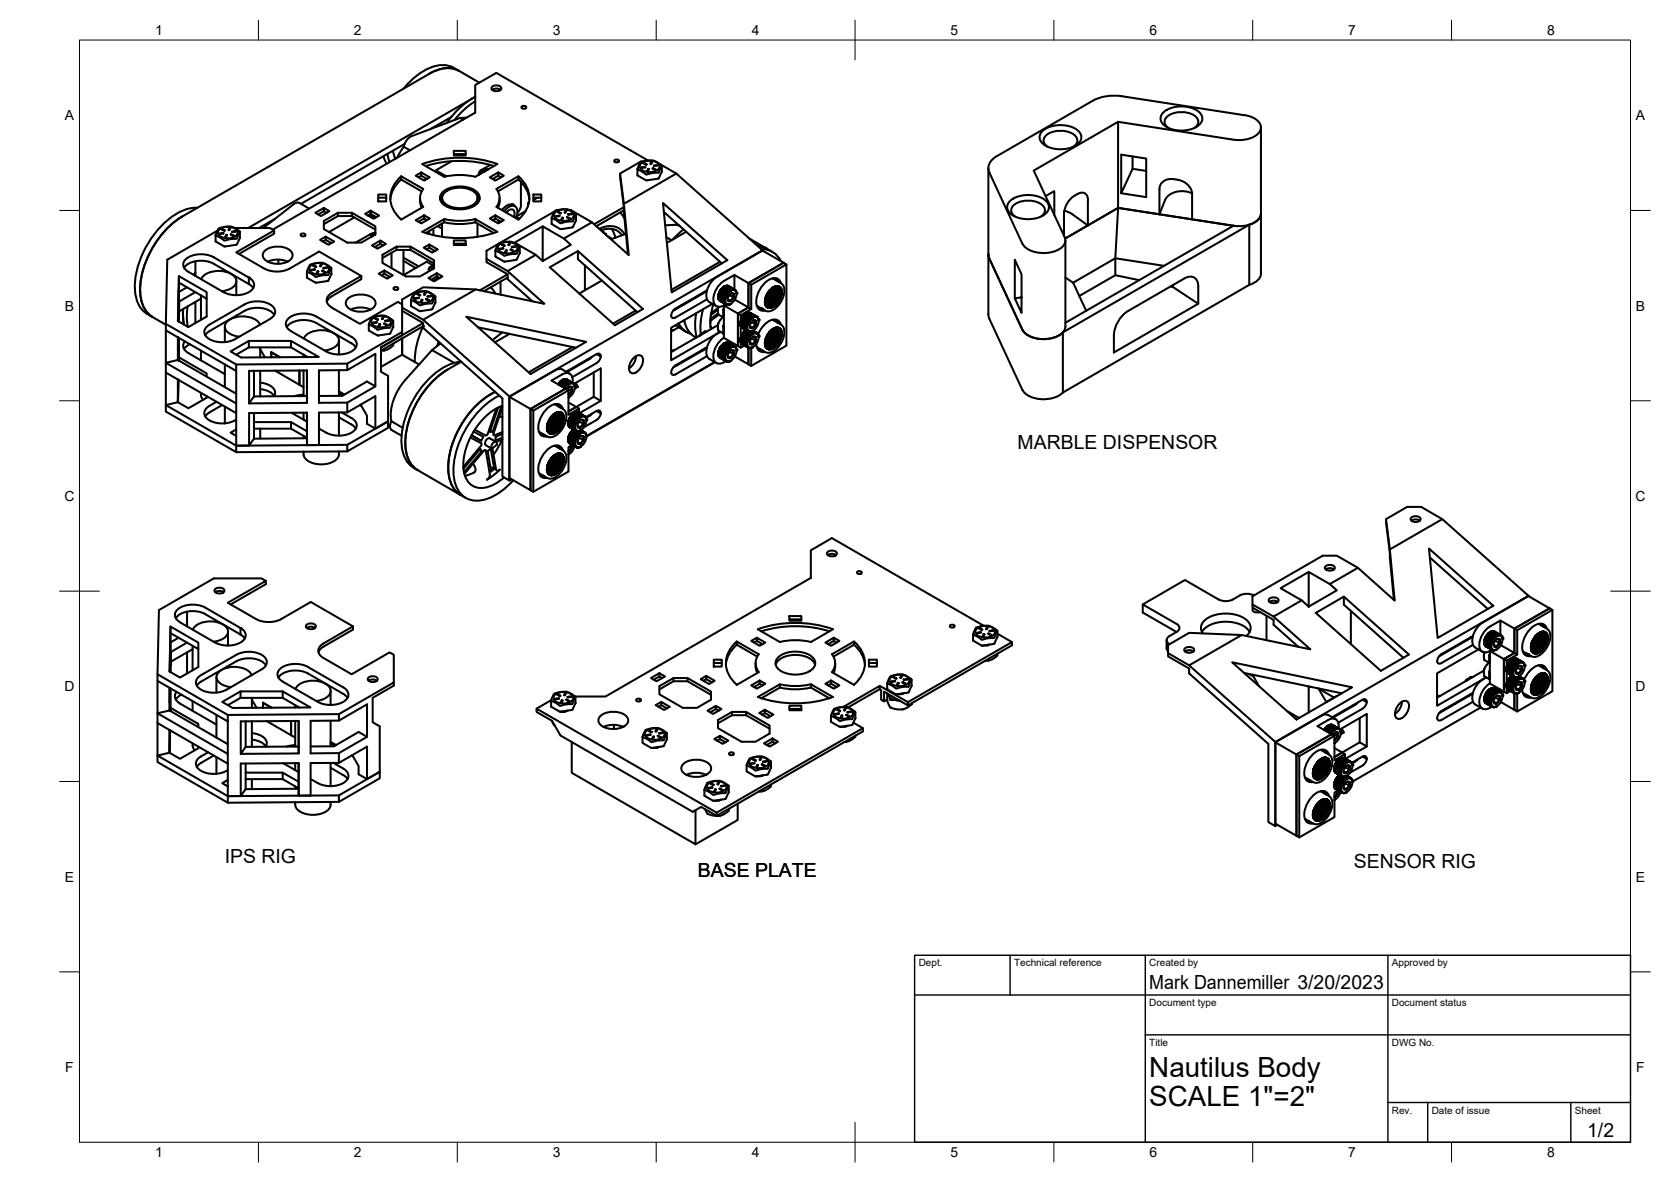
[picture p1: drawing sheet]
<svg xmlns="http://www.w3.org/2000/svg" width="420mm" height="297mm" viewBox="0 0 420 297" stroke-linecap="round" stroke-linejoin="round" font-family="sans-serif">
<defs><g id="words">
<g font-size="7">
<text x="289" y="270.6">Nautilus Body</text>
<text x="289" y="278.1">SCALE 1&quot;=2&quot;</text>
</g>
<g font-size="4.9">
<text x="255.9" y="112.7">MARBLE DISPENSOR</text>
<text x="56.5" y="216.8">IPS RIG</text>
<text x="175.5" y="220.3">BASE PLATE</text>
<text x="340.4" y="218.2">SENSOR RIG</text>
<text x="289" y="248.5">Mark Dannemiller 3/20/2023</text>
<text x="399.1" y="285.7">1/2</text>
</g>
<g font-size="3.5">
<text x="39" y="8.8">1</text>
<text x="89" y="8.8">2</text>
<text x="139" y="8.8">3</text>
<text x="189" y="8.8">4</text>
<text x="239" y="8.8">5</text>
<text x="289" y="8.8">6</text>
<text x="339" y="8.8">7</text>
<text x="389" y="8.8">8</text>
<text x="16.3" y="30.2">A</text>
<text x="411.3" y="30.2">A</text>
<text x="16.3" y="78">B</text>
<text x="411.3" y="78">B</text>
<text x="16.2" y="125.9">C</text>
<text x="411.2" y="125.9">C</text>
<text x="16.2" y="173.7">D</text>
<text x="411.2" y="173.7">D</text>
<text x="16.3" y="221.6">E</text>
<text x="411.3" y="221.6">E</text>
<text x="16.4" y="269.4">F</text>
<text x="411.4" y="269.4">F</text>
<text x="39" y="290.8">1</text>
<text x="89" y="290.8">2</text>
<text x="139" y="290.8">3</text>
<text x="189" y="290.8">4</text>
<text x="239" y="290.8">5</text>
<text x="289" y="290.8">6</text>
<text x="339" y="290.8">7</text>
<text x="389" y="290.8">8</text>
</g>
<g font-size="2.5">
<text x="231" y="242.9">Dept.</text>
<text x="255" y="242.9">Technical reference</text>
<text x="289" y="242.9">Created by</text>
<text x="350" y="242.9">Approved by</text>
<text x="289" y="252.8">Document type</text>
<text x="350" y="252.8">Document status</text>
<text x="289" y="262.9">Title</text>
<text x="350" y="262.9">DWG No.</text>
<text x="350" y="279.9">Rev.</text>
<text x="360" y="279.9">Date of issue</text>
<text x="396" y="279.9">Sheet</text>
</g>
</g></defs>
<!-- layer: Visible -->
<g fill="none" stroke="#000" stroke-width=".51">
<path d="M115.4 17.8a7.3 7.3 0 0 0-7.5 .8l-62.1 35.8a23.1 23.1 0 0 0-10.5 19.6 7.1 7.1 0 0 0 3 5.6M115.4 17.8a7.3 7.3 0 0 0-8.4-.2 18.6 18.6 0 0 0-5.5 4.7M115.4 17.8l5.1 3M96.4 39.3l.8 1.9M97.4 38.6l.5 2.1M98.8 37.9l.6 2M101.5 36.9l1.6 .9M101.5 36.9l-1.7 2.8M101.7 36.2l-26 15M112.4 30.9a19.8 19.8 0 0 1 7.1-6.6l-57.1 33M113.5 29.4l-5.3 3M114.1 37.9h3v1.2h-3z"/>
<path d="M114.1 38.7h3M115.7 29.6l.7 .5M116.6 38.7l-.5 .4M117.3 29.6h-1.6l-12.2 4.6a3.8 3.8 0 0 0-2 2.7M119.5 25.4a19.6 19.6 0 0 0-5.2 4.8M123.6 21.9a1.54 1.54 0 0 1 2.5 .3 1.45 1.45 0 0 1-2.6 0zM123.8 22.6a1.86 1.86 0 0 1 2 0M131.3 26.7a.68 .68 0 0 1 1 .4 .68 .68 0 0 1-.6 .2 .68 .68 0 0 1-.6-.4zM262.3 32.8a7.7 7.7 0 0 1 8.7 0 2.18 2.18 0 0 1 .9 2.1 2.18 2.18 0 0 1-1.5 1.7 7.9 7.9 0 0 1-8.1-.5 2.04 2.04 0 0 1 0-3.3zM263.3 36.8a1.8 1.8 0 0 1-.9-1.8 1.8 1.8 0 0 1 1.4-1.5 6.1 6.1 0 0 1 6.8 .9 1.65 1.65 0 0 1-.6 2.4M274.8 25.3l-24.1 13.9M274.8 25.3a11.5 11.5 0 0 1 7.3-1.1l30.9 4.8"/>
<path d="M281.1 30.6v21.6l-.7 12.7 12.3 1.9M284.8 39.3v3.1M292.7 28.1a7.7 7.7 0 0 1 8.8 0 2.18 2.18 0 0 1 .8 2.1 2.18 2.18 0 0 1-1.5 1.7 7.9 7.9 0 0 1-8.1-.5 2.04 2.04 0 0 1 0-3.3zM293.7 32.1a1.8 1.8 0 0 1-.9-1.8 1.8 1.8 0 0 1 1.4-1.5 6.1 6.1 0 0 1 6.8 .9 1.65 1.65 0 0 1-.6 2.4M313 28.9a4.6 4.6 0 0 1 4 2.8 2.98 2.98 0 0 1-2.3 2.9 8.8 8.8 0 0 1-4.6 .5l-29-4.5-21.2 12.3 7.8 16.7a2.4 2.4 0 0 1-1.4 3 8 8 0 0 1-8.9-.8l-8.6-18.4a3.3 3.3 0 0 1 1.9-4.2M317.1 32v36.8a3.4 3.4 0 0 1-3 2.8M49.6 52.2a12 12 0 0 0-8.3 3.9 23.7 23.7 0 0 0-7.4 16.1 7.4 7.4 0 0 0 4.4 7.5l3.4 1.9M54.2 59.1l.1 1.6M54.7 58l-12.6 7.3-.4 16.1v20.4M54.9 57.5l2.1-.6 1.5 .2 1.8 1.1-.6 1.4a.54 .54 0 0 1-.3 .5 .54 .54 0 0 1-.6-.1l-2.4 .5-1.7-1.1a.42 .42 0 0 1-.5-.3 .42 .42 0 0 1 .2-.5zM55.1 57.7a3.4 3.4 0 0 1 4.6 .4 1.57 1.57 0 0 1-1.8 1.7 3 3 0 0 1-3.1-1v-.7zM55.2 58.7l.2 .1"/>
<path d="M55.8 57.7l.1-.1 .6 .3-.7-.2M56.1 58.7l-.7 .1M56.2 58.6l-1 .1M56.2 58.6l-.1 .1M57.1 59.1h.1M57.1 59.1h-.2l-.3 .4 .3 .1M57.1 59.1l-.2 .5M57.9 57.3h-.2l-.2 .5h.2l.2-.4M57.9 57.3v.1M58 58.9l.1 .1M58 58.9l.8 .4M58.1 59l.7 .2"/>
<path d="M58.3 58.2l1-.1zM59 57.3h8.9l1 .6-9.5 5.5 7.1 4.1a7 7 0 0 0 6.3 0M60.3 58.3a3.7 3.7 0 0 1-.7 3.1M68.9 57.9v.8l-8.8 5.1M69.1 55l-3.9 2.3M75.3 51l2.4 1.4M75.3 51l-.5-.1-1 .4-7.6 6M75.7 58.8a.68 .68 0 0 1 1.1 .3 .68 .68 0 0 1-.7 .3 .68 .68 0 0 1-.5-.5zM81.4 56.3l3.6-2h3.5l5.9 3.4M81.4 52.2l1.4 .9-2.1 1.2-1.4-.8 2.1-1.3v.9M81.9 59.5l-1.4 .8 2.1 1.2 1.4-.8-2.1-1.2v.8M82.1 53.5l-.7-.4-1.4 .8"/>
<path d="M85 53.5l-3.6 2v2.1l5.9 3.4h3.5l3.6-2.1v-2l-5.9-3.4v.8M88.5 53.5h-3.5v.8M89.1 54.6l-6.4 3.7M92.5 54.2l.7-.5 1.4 .9M92.9 54l1.4 .8M93 58.9l-3.6 2.1M93.2 52.9l2.1 1.3-1.4 .8-2.1-1.3 1.4-.8v.8M93.8 58.7l-.8 .2M93.8 58.6l-.4 .4-.1 .5M94.2 58.9v.1M94.2 58.9l-.2 .3M94.2 58.6l.1 .4"/>
<path d="M94.2 58.8v.2M94.2 58.6h.2M94.2 58.5l-.2 .2 .2 .2M94.4 58.5l-.6 .1M95.1 48.9h2v1.7h-2zM95.1 49.7h2M100.9 44.3a6.8 6.8 0 0 0 0 10.9M100.9 45.1a7.6 7.6 0 0 0-2.8 5M105.2 44.6l.7-.4 1.4 .8M105.6 49.7v1.3l.4 1.2M105.9 43.3l2.2 1.3-1.5 .8-2.1-1.2 1.4-.9v.9M106 48.1l-5.1-3v-.8l5.5 3.2a3.6 3.6 0 0 0 0 4.5l-5.5 3.2"/>
<path d="M106.2 41.2a28.6 28.6 0 0 1 18.9 0l-5.6 3.2a16.9 16.9 0 0 0-7.8 0zM106.6 54.1l1.5 .8-2.2 1.2-1.4-.8 2.1-1.2v.8M107.1 41.7a29 29 0 0 1 17.1 0M107.2 58.5l.5 .3M107.3 55.3l-.7-.4-1.4 .8M107.9 58.1v.7M109 57.5v1.6l.1-.1M109.6 43.2v-.4l2.6 1.5M110 56.8l1.1 .7M110.7 56.4l.4 .3M111.1 49.7v1.4M111.1 56.2v3.3"/>
<path d="M111.3 49.1l-.6 1M111.4 48.1a7.1 7.1 0 0 1 8.9 .6 2.1 2.1 0 0 1-1.1 3.1 7.5 7.5 0 0 1-7.8-.5 1.94 1.94 0 0 1 0-3.2zM111.7 55.9l-4.6 2.7M111.7 55.9a16.9 16.9 0 0 0 7.8 0M111.7 55a16.9 16.9 0 0 0 7.8 0M111.9 48.3a6.3 6.3 0 0 1 7.9 .5 1.87 1.87 0 0 1-1 2.8 6.3 6.3 0 0 1-7.3-.9 1.68 1.68 0 0 1 .4-2.4zM113.5 40.5l-3.9 2.3M119.5 55.1l5.6 3.2a28.8 28.8 0 0 1-18.9 0l5.5-3.2v.8M119.5 55.9l4.7 2.7M119.5 55.1v.8M119.9 49.1l.7 1M120.1 49.7v1.4"/>
<path d="M120.1 56.2v3.3M120.4 43.5v.4M120.9 42.8a.74 .74 0 0 0-.4 1.1M121.4 42.7l-.4 .4-.1 .5M121.5 42.8l.3 .1M121.8 43l-.2 .2M121.8 42.6l.1 .5M121.8 42.9v.2M121.8 42.6l.2 .1M121.8 42.6l-.3 .2M122 42.7v.3M122 42.7h.2"/>
<path d="M122.2 42.7v.2M122.3 42.7h-.1M122.3 42.7v.1M122.5 42.6v.1M122.5 42.6l-.2 .1M122.5 42.6l.1 .1M122.7 42.6l-1.3 .1M123.2 41.5l-2.3 1.3M123.9 55.4l.7-.5 1.4 .8M124.6 54.1l2.1 1.2-1.4 .8-2.2-1.2 1.5-.8v.8M125.3 43.3l1.4 .9-2.1 1.2-1.5-.8 2.2-1.3v.9M125.3 55.3l.1 .8"/>
<path d="M125.6 49.7v1.3l-.4 1.2M125.8 55.7l.1 .1M126 44.6l-.7-.4-1.4 .8M126.8 53.1l.4-.5a1.7 1.7 0 0 1 2.7-.3 2.75 2.75 0 0 1 0 2M127.3 53.4a1.13 1.13 0 0 1 1-.7 1.13 1.13 0 0 1 1 .5l-.1 1.3M128.6 51.4l.4-.1 .2 .4M128.9 51.5l.6 .3M129 51.5a2.38 2.38 0 0 0-2.8 1.3h.1M129.8 54.4l.8 .5M129.8 54.8h-.1M130.4 45.1a7.6 7.6 0 0 1 2.7 5M130.4 44.3a6.8 6.8 0 0 1-.1 10.9l-5.5-3.2a3.6 3.6 0 0 0 0-4.5l5.5-3.2v.8l-5.1 3"/>
<path d="M131 45.7v5.9M131 51.6l-.2 .8-.7 1M132.1 53.1l-2.3 1.3v.4M132.8 51.1l.1 .1M133 50.9l-.2 .2v.7M134.1 48.9h2v1.7h-2zM134.1 49.7h2M135.1 49.7l-1 .6M136.5 56.9l5.3 3.1 1.7 1.5-7 4.1zM136.5 56.9l-7.1 4.1 5.3 3-7.1 4.1-5.3-3v-2.1l3-1.7M138.7 54.8v1.5l2.2 1.3 3.1-.5 .8-1.7M139.4 53.1l-13.8 8"/>
<path d="M139.5 53.1l1.2-.4 1.9-.1 1.4 .6 .8 .7-.8 1.8-1.7 .1-1.4 .3-1.8-1.1a.38 .38 0 0 1-.4-.3 .38 .38 0 0 1 .2-.4zM139.6 53.4a3.4 3.4 0 0 1 4.6 .3 1.57 1.57 0 0 1-1.8 1.8 3 3 0 0 1-3-1.1v-.7zM140.3 53.3l.7 .3M140.3 53.3l.1-.1 .6 .4M140.3 52.8l-.6 .2M140.7 54.3h-.9l.1 .1M140.7 54.2l-.8 .2M141.6 54.8l-.2 .4h-.2M141.6 54.8l-.2-.1-.3 .5M141.6 54.8h.1M142.4 53l-.2 .4h-.2M142.4 53l-.2-.1-.2 .5"/>
<path d="M142.4 53h.1M142.5 54.6l.8 .3M143.2 52.8h.3l5.3 3.1-7 4.1M143.8 53.8l-1 .1 1-.1M144.8 55.4h.1M144.8 53.9v1.5M148.8 55.9l9.3 8.2-1.2-12.9 13.2-7.6 21.6 19.3-63.6 36.7-21.7-19.2 13.2-7.7 17.3 3.7-9.3-8.3M150.7 57.5a4.6 4.6 0 0 1 6.3 1.4M151.2 57.9a4.1 4.1 0 0 1 5.2 1.2M151.6 58.3h.1v.1M152.3 58.7l-.1 .1M152.3 58.7v.3"/>
<path d="M152.8 59.4h.1M152.8 59.4l1.1 .6M153.8 57.5l.6 1.3 .3 .9M154.6 40.2a.68 .68 0 0 1 1 .3 .68 .68 0 0 1-.6 .3 .68 .68 0 0 1-.6-.4zM155.9 43.6l1 7.6M155.9 53.4l1.1 1.5M156.9 52.9l-7 4M156.9 52.1l-7.5 4.3M156.9 52.1l1 11.8M157.4 58.7l-3.8 1.4M160.3 42.5l.1 1.6M160.4 44.1l2.1 1.2 3.2-.5"/>
<path d="M161 40.8l1.5-.4 1.6-.1 1.8 .9a.39 .39 0 0 1 .4 .2 .39 .39 0 0 1 0 .4l-.7 1.5-.2 .1-1.3 .1-1.6 .4-1.8-1.2a.39 .39 0 0 1-.5-.2 .39 .39 0 0 1 .2-.5zM161.2 41.1a3.4 3.4 0 0 1 4.6 .4 1.57 1.57 0 0 1-1.8 1.7 3 3 0 0 1-3.1-1v-.7zM161.8 41h.2l.6 .3M161.8 40.6h-.6l-5.3 3 1 8.5M161.8 41l.1 .1M161.9 41.1l.5 .3M162.2 42.1h-.9M162.3 42l-1 .1M162.3 42l-.1 .1M162.6 41.3l-.2 .1M163 40.4l-38.2-22.1-5.3 3.1v6.9l-50.9 29.4M163.1 42.5l-.1 .4h-.3"/>
<path d="M163.1 42.5h-.2l-.2 .4M163.2 42.5h-.1M163.8 41.2l-.3-.1 .4-.4-.1 .5M164 40.7h.1M164.1 42.3l.6 .4M164.1 42.3h.2l.5 .3M164.9 42.6l-.2 .1M165.4 41.5l-1 .1 .1 .1M165.4 41.5l-.9 .2M166 41.3l4.1 2.3M166.4 41.7a3.9 3.9 0 0 1-.7 3.1M166.7 51l16.2 14.4-14 8.1z"/>
<path d="M166.9 53.3l14.6 12.9M167.3 56.6l2.5-.1 1.1 .2M167.5 59.6l1.4 .8M171.9 57.6l-2.7 2.6M172.6 58.2l-4.9 2.9M188.5 60l5.7 3.3M248.5 42.3v36.7l.3 1.1M254.1 50.4a7.7 7.7 0 0 1 8.8 0 2.18 2.18 0 0 1 .8 2.1 2.18 2.18 0 0 1-1.5 1.7 7.9 7.9 0 0 1-8.1-.5 2.04 2.04 0 0 1 0-3.3zM255.2 54.4a1.8 1.8 0 0 1-.9-1.8 1.8 1.8 0 0 1 1.3-1.5 6.1 6.1 0 0 1 6.8 .8 1.65 1.65 0 0 1-.6 2.5M262.9 49.3l2.2-1.3v6M267.5 53.8v5.5M267.8 60l13.3-7.8 29 4.5-29-4.5z"/>
<path d="M270.2 49.2a5.9 5.9 0 0 0-2.7 4.6M270.9 48.8l-.7 .4M270.9 48.8a1.62 1.62 0 0 1 1.9-.2 1.62 1.62 0 0 1 .8 1.7M273.5 50.3v6.3l-4.2-3-1.7-.6M288.2 43l-3.4-.6-2.9 6.2v-9.7l6.3 .9v9.7l-6.3-.9M299.7 48.6a5.5 5.5 0 0 0-6.5 1.2l-.2 .4M299.7 48.8v6.3M299.8 48.8a4.3 4.3 0 0 0-4.7-3.8 2.82 2.82 0 0 0-3.6 2.5v6.4l1.4-3.6M310.1 56.7l-42.2 24.4M314.1 56.5l.7-.3a3.1 3.1 0 0 0 2.3-2.5 3.8 3.8 0 0 1-3.4 2.9l-2.1 .2-1.5-.1M314.1 56.5l-46.8 27v15.1l46.8-27M314.1 56.5v15.1"/>
<path d="M44.9 72.8v8M45 69.4l-.3 11.3 2.7 1.5 4.6-2.6v-6.2l-7-4v1.6M45 71v8.2v-3.4M45 71l7 4.1M46.1 77.6l-.1 2.1 .3 1.8M46.3 67.3a5.9 5.9 0 0 1 6.4-1.5l9.9 5.6v-1.6l-8.9-5.1a6.5 6.5 0 0 0-7.2 .7 1.85 1.85 0 0 0 .9 2.9l8.8 5.1M47 72.2l-2 1.2M47.2 77l-.2 2.3 .2 2.8M49.1 73.4l-4.1 2.4v2.4M49.1 65.6v3.7M49.1 75.9v5.3M49.1 68.5l-.3 .6"/>
<path d="M50.5 75.1l-5.5 3.1v2.6M50.5 74.2v6.2M50.6 70.2a4.7 4.7 0 0 1 4.7-2.1 4 4 0 0 1 4.1 2.4 2.82 2.82 0 0 1-2.8 2.5l-.8 .2M54.3 60.7l2.2 1.2 2.9-.4M59.4 70.7v3.5M59.4 79.3v.4M59.6 61.4l-.2 .1M62.6 71.4l1.1 1M62.6 69.7a1.93 1.93 0 0 1 1.3 1.9 1.93 1.93 0 0 1-1.3 1.8 7 7 0 0 1-6.4 0M66.6 63a5.2 5.2 0 0 1 6.8 .4 1.82 1.82 0 0 1-1.5 2.5 5.2 5.2 0 0 1-5.6-1.1 1.42 1.42 0 0 1 .3-1.8zM67.4 65.8l1.3-.5 1.5-.1 2.1 .6M69 79.1a5.9 5.9 0 0 0-6.4-1.4l-9.9 5.5-1.1 1"/>
<path d="M70 65.2v1.1M72.8 67.5l7.4-4.3 10.6 6.1M77.2 68.2v1.6l2.1 1.2M78 66.6l1.4-.5 1.6-.1 .9 .4 1.1 .7a.39 .39 0 0 1 .3 .4 .39 .39 0 0 1-.3 .3l-.3 .9a.6 .6 0 0 1-1 .4l-2.3 .5-2.2-1.3zM78.1 66.8a3.4 3.4 0 0 1 4.6 .4 1.57 1.57 0 0 1-1.8 1.7 3 3 0 0 1-3.1-1v-.7zM78.7 66.7l.1 .1M78.8 66.7l.7 .4zM79.2 67.7l-1 .1 1-.1M79.5 79.5a6.4 6.4 0 0 0-7.3 .9 1.88 1.88 0 0 0 1 2.8l8.8 5.1a6.4 6.4 0 0 0 7.4-.8 1.88 1.88 0 0 0-1-2.8l-8.9-5.1M79.8 68.2h.2l-.3 .5zM80.1 68.2l-.1 .1M80.9 66.5l-.2 .4"/>
<path d="M80.9 66.4h-.2l-.2 .5h.2M80.9 66.4v.1M81 68.1l.2-.1 .5 .4M81 68v.1M81 68.1l.6 .3M81.2 60.7l.7-.4 1.4 .8M81.8 68.3l-.2 .1M82.2 67.3l-.1-.1-.8 .2 .9-.1M82.4 70.6l-3.1 .4M82.6 70.5l-.2 .1M83.3 68.9l-.8 1.6M83.3 67.4v1.5"/>
<path d="M83.3 68.9h.1M87.5 75a5.2 5.2 0 0 1 6.7 .5 1.82 1.82 0 0 1-1.4 2.5 5.2 5.2 0 0 1-5.7-1.1 1.42 1.42 0 0 1 .4-1.9zM88.2 77.8l2.1-.5 1.5 .1 1.4 .4M90.8 69.3v.9l-7.7 4.5-.9 1.2M90.8 69.3l-7.4 4.3a1.95 1.95 0 0 0-1.3 1.9 1.95 1.95 0 0 0 1.3 1.8l7.1 4.1 9.6-5.5 1 .6v6.9l-13.8 8M93.5 79.8l1.4-.4 1.6-.1 1.9 .9a.5 .5 0 0 1 .5 .4 .5 .5 0 0 1-.3 .6l-.3 .6a.61 .61 0 0 1-.9 .6l-2.4 .5-1.7-1.1a.47 .47 0 0 1-.6-.3 .47 .47 0 0 1 .2-.6zM94.3 80l.8 .3-.2 .1zM95.6 60.5l1.4 .8-2.1 1.2-1.4-.8 2.1-1.2v.8M95.9 69.2l.7-.4 1.4 .8M96.2 64.8l3.5-2h3.5l5.9 3.4M96.3 61.7l-.7-.4-1.4 .8M96.4 79.7h-.2l-.2 .5h.2l.2-.5"/>
<path d="M96.4 79.7h.1M96.6 68l2.2 1.2-1.5 .8-2.1-1.2 1.4-.8v.8M98.4 63.5v3.9M99.1 72.2a.68 .68 0 0 1 1 .4 .68 .68 0 0 1-.6 .3 .68 .68 0 0 1-.6-.5zM99.7 62.8v-.8h3.5v.8M99.7 62l-3.5 2v2.1l5.9 3.4h3.5l3.5-2.1v-2l-5.9-3.4M101.1 78.1l5.3 3.1v1.2l19.9 17.7v19.6l1.8 1.1v-21.2M101.5 62.8v6.3l5.8-3.3 1.8 1-1.1 .4-.2 .5 .1 .4M101.5 64.8l3.8 2.1M101.5 65.6l3 1.8M103.3 75.4l.1 1.6M103.4 77l2.2 1.2 2.9-.4"/>
<path d="M104.1 73.7l2.3-.5h.8l.7 .2 1.6 1.1-.6 1.3a.61 .61 0 0 1-.4 .5 .61 .61 0 0 1-.6 0l-2.3 .4-1.7-1a.46 .46 0 0 1-.6-.3 .46 .46 0 0 1 .2-.6zM104.2 74a3.4 3.4 0 0 1 4.6 .3 1.57 1.57 0 0 1-1.7 1.8 3 3 0 0 1-3.1-1v-.8zM104.4 75l.9-.1zM104.9 73.9l.8 .3h-.2zM104.9 73.9h.1M106.2 75.4l-.2 .4M106.2 75.4h.1M106.2 75.4l-.2-.1-.2 .5h.2M106.6 74h.2M107 73.6l-.2 .4M107 73.6h.1M107 73.6l-.2-.1-.2 .5"/>
<path d="M107.2 75.1l.7 .4zM107.2 62.7l.7-.4 1.5 .8M107.5 74.5l.9-.1zM107.9 61.5l2.2 1.2-1.5 .8-2.1-1.2 1.4-.8v.8M108.5 67.1l.2 .1M108.5 67.5l.2 .1M108.7 67.3v.3l.4-.2M108.7 67.3l-.2 .2M108.7 66.9l.1 .6M108.7 67.2l.1 .4M108.7 67.2v.1M108.7 77.6l-.2 .1"/>
<path d="M108.9 67l-.4 .1M108.9 67v.4M108.9 67h.2M109.1 67.4h.1M109.1 67v.4M109.1 66.3l-.4 .3M109.5 76l-.8 1.6M109.5 74.5v1.5M109.5 76h.1M109.8 68.7l1.5 .8-2.2 1.2-1.4-.8 2.1-1.2v.8M110.3 69.8l-1.4 .8M110.5 69.9l-.7-.4-1.4 .8"/>
<path d="M114.1 60.4h3v1.2h-3zM114.1 61.2h3M117.2 79.6l30.2 6.3-14 8.1zM119.6 72.7l-13.2-.5-5.3 3.1v2l5.3 3.1M122.3 65.1v.8l5.3 3M123.4 72.2l1.1 1.6M124.6 62.9v1.6l1.1 .6a2.36 2.36 0 0 0 2.6 .4l1.6-.2 .8-1.7M125.3 61.3l1.6-.5 1.6-.1 1.8 1a.53 .53 0 0 1 .4 .4 .53 .53 0 0 1-.4 .6l-.2 .7a.62 .62 0 0 1-1 .4l-2.3 .5-1.8-1.1a.41 .41 0 0 1-.5-.3 .41 .41 0 0 1 .2-.5zM125.5 61.5a3.4 3.4 0 0 1 4.6 .4 1.57 1.57 0 0 1-1.8 1.8 3 3 0 0 1-3.1-1.1v-.7zM125.9 70.8v3.2M126.1 61.5l.2-.1 .6 .4M126.1 61.4l.6 .4"/>
<path d="M126.6 62.4l-1 .1 .2 .1M126.6 62.4l-.8 .2M126.9 61.7l-.2 .1M127.4 62.9h-.2l-.2 .5h.2l.2-.4M127.4 62.9h.1M127.6 69.8l-5.9 3.4M127.6 68.9l-7 4.1M127.6 68.9v1.3l6.3 5.5M128.2 61.2l-.1-.1-.3 .4 .3 .1M128.2 61.2l-.1 .4M128.3 61.1v.1M128.4 62.7l.7 .4h-.2z"/>
<path d="M129.7 62l-1 .1 .9-.1M130.7 62.1v1.4M130.7 63.5v.1M134.7 64l1.8 1.6M145.3 63.1l16.4 14.5-7.1 4.1-16.4-14.5 7.1-4.1v2l15 13.4M147.1 66.7v6.2M151.3 70.5l-5.7 3.3M159.8 78l-5.7 3.3M169.8 77.6v.2M171.3 76.7v.2M172.1 76.3l-.1 .2M175.1 78.7a13.5 13.5 0 0 0 .1 6.1"/>
<path d="M176.7 73.6l-.2 .3M176.8 77.7a16.4 16.4 0 0 0-.6 6.3M177.1 73.4h.3M177.3 73.2l.2 .2M177.7 73.2l-8.5 4.9M177.8 75.2l-8 4.6-.7 .1a1.51 1.51 0 0 1 .7-2.3M177.8 73l-8 4.6M179.1 76.4l-10.4 6v8.1l12.4-7.1-.9 .5M179.4 76.5a12.7 12.7 0 0 0-.7 6.2M180.5 77.9l-1.8 1.3M180.6 77.4l-1.8 1.3M180.6 78.7l-2 1.5"/>
<path d="M180.6 74.5l1.6 1.1M180.6 74.4l1.6 .8M180.6 74.7l1.6 1-1.6-.9M180.6 74.5l1.6 .9M180.6 74.5v.2M180.6 74.7v.1M180.6 74.7l1.6 .9M180.6 74.3v.1M180.6 74.3l1.6 1.1M180.6 74.3l1.6 .9M180.6 74.8v.1M180.6 74.4v.1"/>
<path d="M180.6 74.2l1.6 .9M180.6 75l1.6 .9M180.6 74.2l1.7 .9M180.6 75h.1M180.6 74.2v.1M180.7 74.1l1.6 .8M180.7 77.1l-.2 .6 .1 1.3 1.2 .7M180.7 75.1l1.5 .9M180.7 75v.1M180.7 75.1h.1M180.7 74.1v.1M180.7 75.1v.1"/>
<path d="M180.7 75.1l1.6 1M180.7 73.9l1.6 .9M180.7 75.2l1.6 .9M180.7 73.9l1.7 .9M180.7 75.2h.1M180.7 73.9v.1M180.7 73.8v.1M180.7 73.8l1.6 1M180.7 75.2l1.7 1.1M180.7 79.1l-2.1 1.6M180.7 75.3l1.7 .9M180.8 75.3h.1"/>
<path d="M180.8 73.7l1.6 .9M180.8 73.7l-.1 .1M180.8 73.7l1.5 1M180.8 75.4l1.7 1M180.8 75.4h.1M180.8 75.4l.1 .1M180.8 73.5l1.7 1M180.8 73.6v.1M180.8 73.5l1.6 1M180.8 73.5l1.6 .9M180.9 73.4l1.6 .9M180.9 75.5h.1"/>
<path d="M180.9 73.4v.1M180.9 73.3l1.6 1M181 73.3l1.6 .8M181 73.3l1.5 .9M181 73.2l1.6 1M181 73.3l-.1 .1M181 75.6l1.6 .9M181 73.1l1.7 .8M181 65.8l-12.2 7M181.1 73.1l1.6 .9M181.1 73.1l-.1 .1M181.1 73l-.1 .1"/>
<path d="M181.1 73l1.6 .9M181.1 72.9l1.7 .9M181.1 72.9l1.6 1M181.1 72.9l1.7 1M181.2 73h-.1M181.3 72.8l1.6 .9M181.3 72.8l-.1 .1M181.3 72.7l-.1 .1M181.3 72.7l1.6 1-1.7-.9M181.3 72.7l1.6 .9M181.4 72.7l1.6 .9M181.4 72.7h-.1"/>
<path d="M181.4 72.6l-.1 .1M181.4 72.6l1.6 .9M181.5 72.5l1.6 .9M181.5 72.5l1.5 1M181.5 72.5l1.6 1M181.5 72.5l-.1 .1M181.5 72.5l1.7 .8M181.7 72.3l1.6 .9M181.7 72.3l-.1 .1M181.8 79.7l-1.2 1.5-.1 1.2 .1 .7 1.2 .7M181.8 79.7l.2 .1M181.8 72.2l1.6 .9"/>
<path d="M181.8 72.2l1.7 .9M181.8 72.2v.1M181.9 72.1l1.7 1zM182 72.1l-.1 .1M182 78.2v1.2M182 77.6l-.2 .2v1.9M182 72l-1 1.1-.4 1.4M182.1 72l1.6 .9M182.1 72l-.1 .1M182.2 75.4h.1M182.2 75.6v.1M182.2 75.4v.1"/>
<path d="M182.2 75.8v.1M182.2 75.8l-1.6-.9 1.6 1M182.2 75.7v.1M182.2 75.1h.1M182.2 75.9v.1M182.2 75.9h.1M182.2 75.1v.1M182.2 71.9l1.6 .9M182.3 76h.1M182.3 75l-.1 .1M182.3 76.1h.1M182.3 76.1v.1"/>
<path d="M182.3 74.8v.1M182.4 74.7h-.1M182.4 71.9l1.6 .9M182.4 74.6l-.1 .1M182.4 76.2v.1M182.4 76.3h.1M182.4 74.5v.1M182.4 74.4v.1M182.4 76.3l.1 .1M182.5 71.9l1.5 .9M182.5 74.3v.1M182.5 76.4h.1"/>
<path d="M182.5 71.8v.1M182.5 71.8l1.6 .9M182.6 76.4v.1M182.6 74.2l-.1 .1M182.6 71.8h-.1M182.6 74.1l-.1 .1M182.6 76.5h.1M182.6 71.8h.1M182.6 71.8l1.6 .9M182.6 71.8l1.7 .9M182.7 74l-.1 .1M182.7 76.5h.1"/>
<path d="M182.7 76.5l.1 .1M182.7 73.9h.1M182.8 73.8l-.1 .1M182.8 76.6h.1M182.8 71.8l1.7 .9M182.8 71.8h-.1M182.8 71.8l1.9 1M182.8 73.7v.1M182.9 76.6h.1M182.9 71.8h.1M183 73.6l-.1 .1M183 75.1l.1 .5 .7 .1-.8-.5"/>
<path d="M183 71.8h.1M183 73.5l-.1 .1M183 76.6h.1M183 76.6h-.1M183.1 73.5h-.1M183.1 71.8v.1M183.1 73.4l-.1 .1M183.1 76.6h.1M183.1 76.6h-.1M183.2 71.9l1.5 .9M183.2 71.9h.1M183.2 73.3l-.1 .1"/>
<path d="M183.2 73.3l-1.6-.9 1.6 .9M183.2 73.3h.1M183.2 76.6h.1M183.3 76.6h.1M183.3 73.2l-.1 .1M183.3 73.2h.1M183.4 76.5l-.1 .1M183.4 73.3a1 1 0 0 1 1.4-.3 1 1 0 0 1 .3 1.3l-.3 1a1.63 1.63 0 0 1-2.2 1 2.4 2.4 0 0 1 .8-3zM183.4 74.1l-.3 .5M183.4 73.1v.1M183.5 76.5h-.1M183.5 76.5h.1"/>
<path d="M183.5 73v.1M183.6 73.9a.57 .57 0 0 1 1 .1 1.5 1.5 0 0 1-1.3 1.7 1.24 1.24 0 0 1 .3-1.8zM183.6 76.4l-.1 .1M183.6 76.4h.1M183.7 72.9l-.1 .1M183.7 76.4h.1M183.8 73.8h.7l-.1 .4 .1 .6-1.1-.6M183.8 76.3l-.1 .1M183.8 72.9h-.1M183.8 72.8v.1M183.9 72.8h.1M184 72.8h-.1"/>
<path d="M184 72.8h.1M184.1 72.7h.1M184.2 72.7l-.2 .1M184.3 72.7h.1M184.3 72.7h-.1M184.3 72.7h.2M184.5 74.8l-.7 .9M184.6 72.7v.1M184.7 69.1a9.1 9.1 0 0 0-4.2 2.9 4 4 0 0 0-.6 4.8 1.75 1.75 0 0 0 2.1-.1v8.2M184.7 72.8v-3.7l3.5 2v6.2l.7 .4-2.7 1.5-.7-.4v8.2M184.7 72.8h.1M184.8 75.3l3.4 2-2.7 1.5-3.5-2 .5-.4"/>
<path d="M184.8 72.8v.1M184.8 72.9h.1M184.9 72.9h.1M184.9 72.9v.1M184.9 73h.1M185 73v.1M185 73.1h.1M185 73.1l.1 .1M185.1 73.2h.1M185.1 73.2v.1M185.1 73.3h.1M185.1 73.3v.1"/>
<path d="M185.1 73.5h.1M185.2 73.4v.1M185.2 73.6h.1M185.2 73.6v.3M186.2 79.2l.1 1.4 1.5 1.1M186.5 80l1.7 .9zM186.6 79.9l1.6 .9M186.6 79.8l1.7 1M186.6 79.9v.1M186.6 79.8v.1M186.6 79.8l1.6 1M186.7 79.8l1.7 .9"/>
<path d="M186.8 79.6l1.6 .9M186.8 79.6l1.7 .9M186.8 79.6v.1M186.9 79.5l-.1 .1M186.9 79.5l1.5 .9M186.9 79.4l1.7 1zM186.9 79.4l1.7 1M186.9 79.4v.1M187 79.3l1.7 .9M187 79.3v.1M187.1 79.3l1.6 .9M187.1 79.2l1.6 .9"/>
<path d="M187.2 79.2l1.6 .9M187.2 79.2l-.1 .1M187.2 79.1l-.1 .1M187.2 79.1l1.6 1M187.3 79.1l1.5 .9M187.3 79.1l1.6 .9M187.3 79.1h-.1M187.3 79v.1M187.3 79l1.6 1M187.4 79l1.6 .8M187.4 79l1.6 .9M187.4 79h-.1"/>
<path d="M187.4 78.9v.1M187.4 78.9l1.6 .9M187.5 78.9l1.6 .9M187.5 78.9l1.7 .9M187.5 78.9h.1M187.6 78.9h-.1M187.6 78.9l1.5 .9M187.6 78.8a3.1 3.1 0 0 0-1.4 2.7M187.6 78.8l1.6 .9M187.6 78.8v.1M187.7 78.8h-.1M187.7 78.8l1.5 .9"/>
<path d="M187.8 78.7l-.1 .1M187.8 78.7l1.6 1M187.9 78.7l1.6 .9M187.9 78.7h-.1M187.9 78.7h.1M188.1 78.6h-.1M188.1 78.6l1.6 1-1.8-.9M188.1 78.6h.1M188.3 78.6l1.5 .9M188.4 78.6l1.6 .9M188.4 78.6h-.1M188.4 78.6h.1"/>
<path d="M188.5 78.6l1.8 1M188.5 78.6h.1M188.5 78.6l.2 .1M188.7 78.7h.1M188.9 80h-.1M189 79.9h-.1M189.1 79.8h-.1M189.2 79.7v.1M189.4 79.6l-.1 .1M189.5 79.6h-.1M189.6 79.5l-.1 .1M189.8 79.5h-.1"/>
<path d="M189.9 79.5h.1M190 79.5h-.1M190.1 79.5h.1M190.1 79.5l.1 .1M190.2 79.5l.1 .1M190.3 79.6h.1M190.4 79.7h.1M190.4 79.6v.1M190.5 79.7h.1M190.5 79.8h.1M190.5 79.8l.1 .1M190.6 61.8l.9 .2 1.4 .5"/>
<path d="M190.6 79.9h.1M190.6 80h.1M190.7 80h.1M191.3 77.4h.1M191.2 77.5h.1M191.3 77.5v.1M191.4 62.6a5.3 5.3 0 0 1 5 3M191.4 77.5l-.1 .2M191.5 77.5l-.2 .2M191.7 77.6h-.9M191.7 63l-11.5 6.6a5.4 5.4 0 0 0-2.4 5.6l.6 .7 1.7 1M191.7 62.9v.1"/>
<path d="M191.7 63l5.3 3M192.3 75.8v.2M192.4 75.7v.3l.2-.2-.2 .1v.5M192.4 76.5l.2-.1zM192.4 75.2v.2l.2-.1-.2 .1M192.4 75.7l.2-.1-.2 .1M192.4 75.2l-.1 .6M192.4 76.5l.2 .2v-.2M192.4 75h.2zM192.4 75.1h.1M192.5 76.7h.1M192.5 76.7v.1"/>
<path d="M192.5 75.6h-.1M192.6 75.3v.3v-.2M192.6 75.3l-.2 .4M192.6 75.8v-.2v.2M192.6 75.9l-.2 .3M192.6 75.9v.2v-.2M192.6 76.9h.1M192.6 76.4v-.2v.2M192.6 76.2l-.2 .3M192.6 75.3v-.2v.2M192.6 74.6v.4v-.2M192.6 75.1l-.2 .1"/>
<path d="M192.6 75.1h-.2M192.6 75.6l-.2 .1M192.6 76.9h.2v.2M192.7 74.3h.1zM192.7 74.4l-.1 .2M192.8 77.1h.1M192.8 74.4v.2M192.8 74.6v.3M192.8 74.9v.2M192.8 75.2v.2M192.8 75.1h-.2M192.8 74.1v.2"/>
<path d="M192.8 74.6h-.2M192.8 74.8l-.2 .1M192.8 75.1l-.2 .1M192.8 75.4l-.2 .1M192.8 77.1l.2 .2M192.8 74.3l-.2 .4 .2-.1M192.8 74.6l-.2 .4M192.8 74.9l-.2 .3 .2-.1M192.8 75.2l-.2 .3 .2-.1M192.8 75.7v-.2l-.2 .3M192.8 76.8v-.2l-.2 .3M192.8 76.6v-.2l-.2 .3"/>
<path d="M192.8 76.3v-.2l-.2 .3M192.8 76v-.2l-.2 .3M192.8 74.3v.3M192.8 74.1h.1M192.8 74.9l-.2 .1M192.9 77.2l.2-.1v.2M192.9 73.9l.2-.1zM192.9 73.9l-.1 .2M192.9 75.3l.2-.1-.2 .2M193 77.3h.1M193 73.7l.1 .1M193 77.3h.3"/>
<path d="M193 73.9l.1 .2M193 74.2l.1 .2M193 74.5l.1 .2M193 74.8l.1 .2M193 75l-.1 .1 .2-.3v.2M193 75.1l.1 .2M193 74.4l-.1 .1 .2-.1M193 75l-.1 .1 .2-.1M193.1 73.9l-.2 .3 .2-.1M193.1 74.4v-.2l-.2 .3M193.1 74.5l-.2 .3 .2-.1M193.1 75.1l-.2 .3"/>
<path d="M193.1 75.6v-.3l-.2 .4M193.1 77v-.2l-.2 .3M193.1 76.7v-.2l-.2 .3M193.1 76.4v-.2l-.2 .3M193.1 76.1v-.2l-.2 .3M193.1 75.8v-.2l-.2 .3M193.1 73.9v.2M193.1 74.5v.2M193.1 75.1v.2M193.1 75.3l-.2 .1M193.1 73.5l.2-.1zM193.1 73.5l-.1 .1"/>
<path d="M193.3 73.8v.2M193.3 74.4v.2M193.3 74.9v.2M193.3 77.2v.2v-.2l-.2 .2M193.3 74.7l-.2 .2M193.3 75.2v.2M193.3 75.8v.2M193.3 76.4v.2M193.3 76.9v.2M193.3 73.7l-.2 .1M193.3 74l-.2 .1M193.3 74.3l-.2 .1"/>
<path d="M193.3 74.6h-.2M193.3 74.8l-.2 .1M193.3 75l-.2 .2 .2-.1M193.3 73.5v.2zM193.3 73.5l-.2 .3M193.3 73.8l-.2 .3 .2-.1M193.3 74.1v.2zM193.3 74.1l-.2 .3M193.3 74.3l-.2 .4 .2-.1M193.3 74.6v.3zM193.3 74.6l-.2 .4M193.3 74.9l-.2 .3 .2-.1"/>
<path d="M193.3 74.3v.3M193.3 75.5v.2M193.3 76.1v.2M193.3 76.6v.2M193.4 75.2v.2l.1-.1-.1 .1M193.4 76.9v.2l.1-.1-.1 .1M193.4 76.6v.2l.1-.1-.1 .1M193.4 76.3v.2l.1-.1-.1 .1M193.4 76v.2l.1-.1-.1 .1M193.4 75.7v.3l.1-.2-.1 .1M193.4 75.4v.3l.1-.1-.1 .1M193.4 77.3h.1"/>
<path d="M193.4 74.8v.1M193.5 73l-.2 .4M193.5 73l-.1 .1M193.5 74.5l-.1 .2M193.5 73a1.82 1.82 0 0 1 2.8-.7 3.9 3.9 0 0 1-2.9 5.1 1.82 1.82 0 0 1-.9-2.7zM193.5 73.1v.2M193.5 73.3v.3M193.5 73.6v.2M193.5 73.9v.2M193.5 74.2v.2M193.5 74.5v.2M193.5 74.8v.2"/>
<path d="M193.5 73.3l-.1 .1 .1-.1M193.5 73.8l-.1 .1 .1-.1M193.5 74.4l-.1 .1 .1-.1M193.5 75l-.1 .1 .1-.1M193.5 73.1l-.1 .3M193.5 73.3l-.1 .4 .1-.2M193.5 73.8v-.2l-.1 .3M193.5 73.9l-.1 .3 .1-.1M193.5 74.4v-.2l-.1 .3M193.5 74.5l-.1 .3 .1-.1M193.5 75v-.2l-.1 .3M193.5 75.3v-.2l-.4 .2v.2l.2-.1-.2 .1"/>
<path d="M193.5 77v-.2l-.4 .2v.2l.2-.1-.2 .1M193.5 76.7v-.2l-.4 .2v.2l.2-.1-.2 .1M193.5 76.4v-.2l-.4 .3v.2l.2-.1-.2 .1M193.5 76.1v-.2l-.4 .3v.2l.2-.1-.2 .1M193.5 75.8v-.2l-.4 .3v.2l.2-.1-.2 .1M193.5 75.6v-.3l-.4 .3v.2l.2-.1-.2 .1M193.5 77.3v-.2l-.1 .1 .1 .2M193.5 74.1l-.4 .3M193.5 74.7l-.4 .3M193.5 73.6l-.4 .2M193.6 72.9l.2-.1-.3 .2M193.6 77.4h-.2"/>
<path d="M193.8 74.1l-.2 .2M193.8 72.9v.2M193.8 73.2v.2M193.8 73.5v.2M193.8 73.8v.2M193.8 74.1v.2M193.8 74.4v.2M193.8 74.6v.3M193.8 77.2l-.2 .2M193.8 74.8l-.2 .1M193.8 73.4l-.2 .1M193.8 73.7l-.2 .1"/>
<path d="M193.8 74l-.2 .1M193.8 74.3l-.2 .1M193.8 74.4l-.2 .2h.2M193.8 77.3h-.2M193.8 72.9l-.2 .3 .2-.1M193.8 73.2l-.2 .3 .2-.1M193.8 73.5l-.2 .3M193.8 73.8l-.2 .3 .2-.1M193.8 74.1l-.2 .3M193.8 74.3l-.2 .4 .2-.1M193.8 74.6l-.2 .4M193.8 75.1v-.2l-.2 .3"/>
<path d="M193.8 77.1v-.2l-.2 .3M193.8 76.8v-.2l-.2 .3M193.8 76.6v-.2l-.2 .3M193.8 76.3v-.2l-.2 .3M193.8 76v-.2l-.2 .3M193.8 75.7v-.2l-.2 .3M193.8 75.4v-.2l-.2 .3M193.8 74.3v.3M193.8 74.9l-.2 .1M193.9 72.6v.2l.2-.1-.2 .1M193.9 72.6v.2M193.9 72.6l-.1 .2"/>
<path d="M193.9 77.3l-.1 .1M193.9 77.3h.2zM193.9 73.7v.2M194 72.8v.2M194 73.4v.2M194 73.1v.2M194 73.9l-.1 .3M194 72.8l.1 .2M194 73.1l.1 .2M194 73.3l.1 .3M194 73.6l.1 .2M194 73.9l.1 .2"/>
<path d="M194 74.2l.1 .2M194 74.5l.1 .2M194 73.3l-.1 .1 .2-.1M194 73.8l-.1 .1 .2-.1M194 74.4l-.1 .1 .2-.1M194 73l-.1 .1M194 77.2h-.1M194.1 72.8l-.2 .3 .2-.1M194.1 73.1l-.2 .3M194.1 73.3l-.2 .4 .2-.1M194.1 73.8v-.2l-.2 .3M194.1 73.9l-.2 .3"/>
<path d="M194.1 74.4v-.2l-.2 .3M194.1 74.5l-.2 .3 .2-.1M194.1 75v-.2l-.2 .3M194.1 77v-.2l-.2 .3M194.1 76.7v-.2l-.2 .3M194.1 76.4v-.2l-.2 .3M194.1 76.1v-.2l-.2 .3M194.1 75.8v-.2l-.2 .3M194.1 75.6v-.3l-.2 .4M194.1 75.3v-.2l-.2 .3M194.1 77.3v-.2l-.2 .3M194.1 72.8v.2"/>
<path d="M194.1 73.1v.2M194.1 73.3v.3M194.1 73.9v.2M194.1 74.5v.2M194.1 74.1l-.2 .1M194.1 73.3l.2-.1-.2 .3zM194.1 73.9l.2-.1-.2 .3zM194.1 74.5l.2-.2-.2 .4zM194.2 73.6l-.1 .1M194.2 69.9l2.2 1.3 .7 .8v1.9l-.7 2-1.3 1.5-1.7 .8-.9-.1-2.2-1.3M194.3 72.4v.2M194.3 72.7v.1"/>
<path d="M194.3 72.9v.2M194.3 73.5v.2M194.3 73.8v.2M194.3 74.1v.2M194.3 74.4v.2M194.3 74.6v.2M194.3 74.9v.2M194.3 75.2v.2M194.3 75.5v.2M194.3 75.8v.2M194.3 76.1v.2M194.3 76.4v.1"/>
<path d="M194.3 76.7v.1M194.3 76.9v.2M194.3 72.5l-.2 .2M194.3 72.8l-.2 .1M194.3 73.4l-.2 .1M194.3 73.7l-.2 .1M194.3 74l-.2 .1M194.3 74.3l-.2 .1M194.3 74.6h-.2M194.3 72.4v.1M194.3 72.4l-.2 .3M194.3 72.8v-.2l-.2 .3"/>
<path d="M194.3 72.9l-.2 .3M194.3 73.4v-.2l-.1 .3M194.3 73.7v-.2l-.2 .3M194.3 74.3v-.2l-.2 .3M194.3 74.9v-.3l-.2 .3M194.3 77.1v-.2l-.2 .3M194.3 76.8v-.2l-.2 .3M194.3 76.6v-.2l-.2 .3M194.3 76.3v-.2l-.2 .3M194.3 76v-.2l-.2 .3M194.3 75.7v-.2l-.2 .3M194.3 75.4v-.2l-.2 .3"/>
<path d="M194.3 75.1v-.2l-.2 .3M194.3 72.6l-.2 .1M194.3 73.1l-.2 .1M194.3 77l-.2 .1M194.4 74.8l.1-.1zM194.4 77.1l-.5 .2M194.5 72.2v.2M194.5 72.5v.2M194.5 72.8v.2M194.5 73.1v.2M194.5 73.3v.3M194.5 73.6v.2"/>
<path d="M194.5 73.9v.2M194.5 74.2v.2M194.5 72.7l-.1 .1 .1-.1M194.5 73.3l-.1 .1 .1-.1M194.5 73.8l-.1 .1 .1-.1M194.5 74.4l-.1 .1 .1-.1M194.5 73l-.1 .1M194.5 72.4l-.1 .1M194.5 76.9l-.1 .1M194.5 77v-.2l-.1 .3M194.5 76.7v-.2l-.1 .3M194.5 76.4v-.2l-.1 .3"/>
<path d="M194.5 76.1v-.2l-.1 .3M194.5 75.8v-.2l-.1 .3M194.5 75.6v-.3l-.1 .4M194.5 75.3v-.2l-.1 .3M194.5 75v-.2l-.1 .3M194.5 72.2l-.1 .3 .1-.1M194.5 72.5l-.1 .3M194.5 72.8l-.1 .3 .1-.1M194.5 73.1l-.1 .3M194.5 73.3l-.1 .4 .1-.1M194.5 73.8v-.2l-.1 .3M194.5 73.9l-.1 .3 .1-.1"/>
<path d="M194.5 74.4v-.2l-.1 .3M194.5 74.7v-.2l-.1 .3M194.6 72.2l.2-.1-.2 .3zM194.6 72.7l.2-.1v.2l-.2 .1zM194.8 72.1v.2M194.8 72.4v.2M194.8 72.7v.1M194.8 72.9v.2M194.8 73.2v.2M194.8 73.5v.2M194.8 73.8v.2M194.8 74.1v.2"/>
<path d="M194.8 73.7l-.2 .1M194.8 74.3l-.2 .1M194.8 73.4l-.2 .1M194.8 74l-.2 .1M194.8 76.7l-.2 .1M194.8 74.6v-.3l-.2 .3M194.8 76.8v-.2l-.2 .3M194.8 76.6v-.2l-.2 .3M194.8 76.3v-.2l-.2 .3M194.8 76v-.2l-.2 .3M194.8 75.7v-.2l-.2 .3M194.8 75.4v-.2l-.2 .3"/>
<path d="M194.8 75.1v-.2l-.2 .3M194.8 74.9v-.3l-.2 .3M194.8 72.4l-.2 .3 .2-.1M194.8 72.9l-.2 .3 .2-.1M194.8 73.2l-.2 .3 .2-.1M194.8 73.5l-.2 .3M194.8 73.8l-.2 .3 .2-.1M194.8 74.1l-.2 .3M195 72l-.1 .2M195 71.9l-.9 .5-.2 .1h.2v.2M195 76.7l-.6 .5M195 76.5l-.1 .1"/>
<path d="M195 74.2l-.1 .3M195 76.2l-.1 .3M195 76.4v-.2v.2M195 75.9l-.1 .3M195 75.9v.2v-.2M195 75.6l-.1 .3M195 75.8v-.2v.2M195 75.3l-.1 .4M195 75.3v.3v-.2M195 75.1l-.1 .3M195 75.3v-.2v.2M195 74.8l-.1 .3"/>
<path d="M195 74.5l-.1 .3M195 74.7v-.2v.2M195 72.2v.2zM195 72.2l-.1 .3 .1-.1M195 72.5v.2v-.2M195 72.5l-.1 .3M195 72.8v.2zM195 72.8l-.1 .3 .1-.1M195 73.1v.2v-.2M195 73.1l-.1 .3M195 73.3v.3zM195 73.3l-.1 .4 .1-.2"/>
<path d="M195 73.6l-.1 .3M195 73.9v.2zM195 73.9l-.1 .3 .1-.1M195 71.9v.2v-.2M195 76.5l-.1 .3M195 72.7l-.1 .1 .1-.1M195 73.3l-.1 .1 .1-.1M195 73.8l-.1 .1 .1-.1M195.1 71.9v.2l.2-.1-.2 .1M195.1 73.3l.2-.1-.2 .3zM195.1 73.9l.2-.1-.2 .3zM195.2 69.9l.5 .8"/>
<path d="M195.2 76.3l.1-.2-.2 .3M195.3 72.1v.2M195.3 72.4v.2M195.3 72.7v.1M195.3 72.9v.2M195.3 73.2v.2M195.3 73.5v.2M195.3 73.8v.2M195.3 76.4l-.2 .3M195.3 71.9v.1M195.3 74.1v.2M195.3 74.4v.2"/>
<path d="M195.3 74.6v.2M195.3 74.9v.2M195.3 75.2v.2M195.3 75.5v.2M195.3 75.8v.2M195.3 76.1v.2M195.3 72.8l-.2 .1M195.3 72.5l-.2 .2M195.3 73.7l-.2 .1M195.3 73.1l-.2 .1M195.3 72.3l-.2 .1M195.3 73.4l-.2 .1"/>
<path d="M195.3 74l-.2 .1M195.3 74.3v-.2l-.2 .3M195.3 76v-.2l-.2 .3M195.3 75.7v-.2l-.2 .3M195.3 75.4v-.2l-.2 .3M195.3 75.1v-.2l-.2 .3M195.3 74.9v-.3l-.2 .3M195.3 74.6v-.3l-.2 .3M195.3 72.3v-.2l-.2 .3M195.3 72.6v-.2l-.2 .3M195.3 72.8v-.2l-.2 .3M195.3 73.1v-.2l-.2 .3"/>
<path d="M195.3 73.7v-.2l-.2 .3M195.3 72.6l-.2 .1M195.3 72.3l.2-.1-.2 .3zM195.3 72.9l.2-.1v.2l-.2 .1zM195.5 71.9h.1M195.3 70.1v.5M195.4 71.9l-.1 .1M195.5 76.2l-.2 .2M195.5 71.9l.1 .2 .2-.1-.2 .1M195.5 71.9v.2M195.5 72.2v.2M195.5 72.5v.2"/>
<path d="M195.5 72.8v.2M195.5 73.1v.2M195.5 73.3v.3M195.5 73.6v.2M195.5 72.1l-.2 .1 .2-.1M195.5 72.7l-.2 .1 .2-.1M195.5 73.3l-.2 .1 .2-.1M195.5 73.8l-.2 .1 .2-.1M195.5 76.1v-.2l-.1 .2M195.5 73.9v.2M195.5 74.2v.2M195.5 74.5v.2"/>
<path d="M195.5 74.8v.2M195.5 75.1v.2M195.5 75.4v.2M195.5 75.6v.2M195.5 72.4l-.2 .1M195.5 73l-.2 .1M195.5 73.5l-.2 .1M195.5 74.1v-.2l-.2 .3M195.5 76.1v-.2l-.2 .3M195.5 75.8v-.2l-.2 .3M195.5 75.6v-.3l-.2 .4M195.5 75.3v-.2l-.2 .3"/>
<path d="M195.5 75v-.2l-.2 .3M195.5 74.7v-.2l-.2 .3M195.5 74.4v-.2l-.2 .3M195.5 72.1v-.2l-.2 .3M195.5 72.7v-.2l-.2 .3M195.5 73.3v-.2l-.2 .3M195.5 73.6v-.3l-.2 .4M195.5 73.8v-.2l-.2 .3M195.5 73.6l-.2 .1M195.6 72.4l.2-.1-.2 .1M195.6 72.9l.2-.1-.2 .1M195.8 73.8l-.2 .3"/>
<path d="M195.8 73.8v.2v-.2M195.8 75.5l-.2 .3 .2-.3M195.8 75.5v.2v-.2M195.8 75.2l-.2 .3M195.8 75.4v-.2v.2M195.8 74.9l-.2 .3M195.8 74.9v.2v-.2M195.8 74.6l-.2 .3M195.8 74.8v-.2v.3M195.8 74.3l-.2 .3M195.8 74.3v.3v-.2M195.8 74.1l-.2 .3"/>
<path d="M195.8 74.3v-.2v.2M195.8 72.1l-.2 .3M195.8 72.4v.2zM195.8 72.4l-.2 .3 .2-.2M195.8 72.7l-.2 .2M195.8 72.9v.2zM195.8 72.9l-.2 .3 .2-.1M195.8 73.2v.2v-.2M195.8 73.2l-.2 .3M195.8 73.5v.2zM195.8 73.5l-.2 .3 .2-.1M195.8 75.8h.1"/>
<path d="M195.8 75.8l-.3 .4M195.8 71.9v.1M195.8 71.9l.1 .1M195.9 75.6l-.1 .2M196 72.2v.2M196 72.5v.2M196 72.8v.2M196 73.1v.2M196 73.3v.3M196 72.1h.1M196 75.4l-.2 .3M196 72.7l-.2 .1 .2-.1"/>
<path d="M196 73.3l-.2 .1 .2-.1M196 75.1v.2M196 72.4l-.2 .1M196 73l-.2 .1M196 72.1l-.2-.1v.2l.2-.1-.2 .1M196 75.1l-.1 .2M196 73.8v-.2l-.2 .3M196 75.1l-.2 .3M196 75v-.2l-.2 .3M196 74.7v-.2l-.2 .3M196 74.4v-.2l-.2 .3M196 74.1v-.2l-.2 .3"/>
<path d="M196 72.2l-.2 .3 .2-.1M196 72.5l-.2 .3M196 72.8l-.2 .3 .2-.1M196 73.1l-.2 .3M196 73.3l-.2 .4 .2-.2M196.1 72.7l.2-.1-.2 .3zM196.1 72.2l.1 .1M196.1 72.1v.3l.2-.1-.2 .1M196.1 75.2l-.1 .2M196.2 74.7l-.1 .2M196.2 72.4h.1M196.3 72.4v.2"/>
<path d="M196.3 72.7v.1M196.3 72.9v.2M196.3 73.2v.2M196.3 73.4l-.2 .1M196.3 74.5h-.2v.2l.2-.1h-.2M196.3 72.3l.1 .1M196.3 73.7v-.2l-.2 .3M196.3 74.9v-.3l-.2 .3M196.3 74.3v-.2l-.2 .3M196.3 74v-.2l-.2 .3M196.3 72.4l-.2 .3 .2-.1M196.3 72.9l-.2 .3 .2-.1"/>
<path d="M196.3 73.2l-.2 .3 .2-.1M196.3 72.4v.1M196.3 72.6l.1 .2M196.4 74.7l-.3 .5M196.4 71.2a1.78 1.78 0 0 0-2.7-1 6.6 6.6 0 0 0-3.4 6.6 1.68 1.68 0 0 0 2.1 1.2M196.4 74.6l-.1 .1M196.4 74l-.1 .2M196.4 72.5l-.1 .3 .2-.1-.2 .1M196.4 72.8v.2M196.4 74.5h.1M196.4 73.7v.2M196.4 73.1l.1 .2"/>
<path d="M196.5 73.4l-.1 .2M196.5 72.7l-.2 .4 .2-.1-.2 .1M196.5 73.1v.2M196.5 72.8v.2zM196.5 73.9l-.2 .3M196.5 73.3l-.2 .1 .2-.1M196.5 74.1l-.2 .4M196.5 73.6v-.3l-.2 .3M196.5 73.8v-.2l-.2 .3M196.5 73.1l-.2 .3M196.5 72.8l.1 .7M196.6 73.5l-.1 .5"/>
<path d="M197 66l-8.8 5.1v6.2l-2.7 1.5v8.2M197 66l-8.8 5.1 .7 .5v6.1M197 66l.7 .4-8.8 5.2M197.7 66.4v20.5l-8.8 5.1-.7-.4v-4.2M248.5 63.9l.3 1.1 8.3 17.9M256.9 74.7l-1.7 .3v-9.7l1.7 3.6v9.7l-1.7-3.6M267.9 60.4v21.6a3.5 3.5 0 0 1-2.9 2.8 7.6 7.6 0 0 1-7.6-1.4l-.3-.5M267.9 69.8l1.9 1.2M269.8 71l3.3 7.1M280.4 69.2v-4.3l-10.6 6.1M286.4 70.4l-6-1.2-9 5.2M294.3 72l.6 .1"/>
<path d="M297.8 70l-14.2 8.2M297.8 70a2.16 2.16 0 0 1 2.5-.3 2.16 2.16 0 0 1 1 2.3v4.3l-6.4-4.2v-.5M301.3 76.3l-21.2 12.3v-4.3a7.8 7.8 0 0 1 3.5-6.1M41.7 81.4l17.7 10.2v1.6l-17.7-10.2M44.7 84.8v5.7l-3 .7 17.7 10.2v2.4l-17.7-10.2M44.7 90.5l14.7 8.4M44.7 95.4v5.7l.2-5.6M44.8 99.2l-.1 1.9-3 .7M44.8 80.4v.3M44.8 84.8v3.8l.1-3.8M44.9 95.4l-.2 5.7 2.7 1.5 4.6-2.6v-.4M44.9 84.9l-.1 5.6"/>
<path d="M44.9 84.9v5.7M45 90.6v-.8l7 4v.8M45 89.8v.8M45 84.9v5.7M46.5 85.8a1.85 1.85 0 0 0 .9 2.9M47.4 88.7l8.8 5.1M47.7 86.5l-1 .7-.4 .5M50.5 98.7l.1 .9 .5 .9M50.5 88.1v2.5M52.1 82l9.4-5.5a6.4 6.4 0 0 1 7.4 .8 1.88 1.88 0 0 1-1 2.8l-8.9 5.1a6.4 6.4 0 0 1-7.3-.8 1.69 1.69 0 0 1 .4-2.4zM56.2 93.8l.3 .2M56.5 82.1v3.9"/>
<path d="M56.5 91.6v5.7M59.4 89.1l3.2-1.8h10.6l4.2 2.4M59.4 91.6l27.9-.2v1.6M59.4 93.2v8.2M62.6 87.3v-1.6h10.6v1.6M62.6 85.7l-4.6 2.6 2.6 1.5 19.6-.1-7-4M63.9 99.6l13.3-.1v1.7l-14.6 .2zM63.9 93.2v6.4M65.4 81.6a4.7 4.7 0 0 0-4.7-2.1 4 4 0 0 0-4.2 2.4 2.82 2.82 0 0 0 2.9 2.6l.8 .1M65.4 87.8l1.1 2M65.4 87.3v2.5M65.4 93.2v6.4"/>
<path d="M65.4 97.8l2 .5 .9 .5 .7 .7M65.4 96.2a4.2 4.2 0 0 1 3.7 2v.9l-.2 .5M69.2 93.1l6.1 3.6v-3.6v3.6l1 .6M70.4 89.8l-2.2-1.3v1.3M72.1 82.2a5.9 5.9 0 0 1 6.4-1.5l9.9 5.6 1.1 1M76.3 99.2l-2.2 .3M76.3 89.1v.6M76.3 93.1v6.4M76.4 85.1a4.7 4.7 0 0 1 4.7-2.1 4 4 0 0 1 4.1 2.4 2.82 2.82 0 0 1-2.8 2.5l-.8 .2M85.2 98.3l1.4 .9M85.2 98.7l1.1 .6M85.2 85.6v3.5"/>
<path d="M85.2 93v6.5M92.7 81.5l.1 1.6 2.3 1.2M93.6 80.1a3.4 3.4 0 0 1 4.6 .3 1.57 1.57 0 0 1-1.8 1.8 3 3 0 0 1-3-1v-.8zM93.8 81.1l.9-.1zM94.4 97.1l-7.1 4.1h-7.1v-8.1l7.1-.1 7.1-4.1v8.2l-2.1-1.2-6.2 3.6h-5.9M95.6 81.5h-.2l-.2 .4h.2M95.6 81.5l-.2 .4M95.6 81.5h.1M95.8 87.3v6.1l1.8 1.1v11.4l-3.2 1.8-2.1-1.2v-2.1l-1.6-2.7M95.8 88.1l10.6-6.1a20.2 20.2 0 0 0-2.1 9M95.8 87.3v.8M96.6 81.3v.1"/>
<path d="M96.6 81.3l.1-.1 .6 .4M96.6 81.4l.7 .2M97 80.7l.8-.2-.9 .1 .1 .1M97.9 83.9l-2.8 .4M98.9 82.2l-1 1.7M98.9 80.7v1.4M98.9 82.1v.1M98.9 86.3v.5l-1.1 .8-1.2 .5h-.8M101.1 83.4v.9M101.9 95.5a13.1 13.1 0 0 0-3.5 10.4M105.4 91.6l-4.3-2.5v-4v4l-5.3 3.1M106.4 81.2l-10.6 6.1"/>
<path d="M108.6 88l5.6 3.2M110.3 85.8l-.4 1.2M110.6 86.2l-.1 .3M110.8 86.3l-2.2 1.7-6.7 7.5M120.2 82.3l24.6 5.1M124.5 98.5a23 23 0 0 0-11.8 20.2 7.1 7.1 0 0 0 3.1 5.7 7.7 7.7 0 0 1-3.1-7.4 23.4 23.4 0 0 1 10.8-18l1-.5M125.5 99.4a22.9 22.9 0 0 0-11.5 19.7 6.5 6.5 0 0 0 4.8 6.6 10.5 10.5 0 0 0 8.2-3l2.1-2M126.3 83.5l-2.5 2M127.6 83.8l-.2 .5M128.1 83.9l-3.7 2.1M139.6 93.1l-11.5 6.6v20.4l5.3 3.1v-20.4l8.8-5.1M139.6 93.1l.8-.4 .7 .1 2.1 1.1"/>
<path d="M140.4 96.5v.1M140.4 96.5l1.6 1M140.5 96.4l1.6 1M140.5 96.4l-.1 .1M140.5 96.4h.1M140.5 96.4l1.6 .9M140.6 96.3l1.6 .9M140.6 96.3l-.1 .1M140.6 96.2l1.6 1zM140.7 96.1l1.6 .9M140.7 96.1l1.5 1M140.7 96.1l-.1 .1"/>
<path d="M140.7 96.1h.1M140.8 96l1.6 .9M140.8 96l1.7 1M140.8 96v.1M140.9 95.9l1.7 .9M140.9 95.9l1.6 .9M140.9 95.9v.1M141 95.8l1.6 .9M141 95.8l1.7 .9M141.1 95.8h-.1M141.1 95.7l-.1 .1M141.1 95.7l1.5 1"/>
<path d="M141.2 95.7l1.6 .8M141.2 95.7l1.6 .9M141.2 95.7h-.1M141.3 95.6l1.6 .9M141.3 95.6h-.1M141.3 95.5v.1M141.3 95.5l1.6 1M141.4 95.5l-1 1.1 1.6 .9M141.4 95.5h.1M141.4 95.5l1.6 .9M141.5 95.5h-.1M141.5 95.5l1.5 .9"/>
<path d="M141.5 95.4l1.6 .9M141.5 95.4v.1M141.6 95.4h-.1M141.6 95.4l1.6 .9M141.7 95.4h-.1M141.7 95.3v.1M141.7 95.3l1.7 .9M141.8 95.3l1.6 1M141.9 95.3h.1M142 95.3l1.5 1-1.6-1M142 95.3h-.1M142 97.5h.1"/>
<path d="M142 95.3l1.6 .9M142 95.3h.1M142.1 95.3h-.1M142.1 95.3l1.7 .9M142.1 97.3l-.1 .1M142.1 95.3h.2M142.1 97.3v.1M142.1 97.6l.3-.5a1.11 1.11 0 0 1 1-.7 1.11 1.11 0 0 1 1.1 .6l-.2 1.5-.6 .8-.7 .6M142.2 97.2l-.1 .1M142.2 97.7l-8.8 5.1v20.4l.7 .4v-20.4M142.2 97.7l.7 .4v6.1l2.7-1.5-.7-.4M142.2 95.3l1.9 1"/>
<path d="M142.3 95.3h.1M142.3 95.3l1.6 .9M142.4 95.3h.1M142.4 96.9l-.1 .1M142.4 95.3l.1 .1M142.4 96.9h.1M142.5 95.4l1.6 .9M142.5 95.4h.1M142.5 96.8v.1M142.6 96.8h-.1M142.6 96.7h.1M142.7 97.5l-.1 .4"/>
<path d="M142.8 96.6h-.1M142.9 96.5h-.1M142.9 93.1l.1 .1M142.9 99.1h.2M142.9 98.1l-8.8 5.1-6-3.5M143 96.4l-.1 .1M143 99.9h.1M143 96.4h.1M143.1 97.2l.7 .1M143.1 99.8l-.1 .1M143.1 97.2l-.6 .6M143.1 97.2l.5-.1 .2 .2"/>
<path d="M143.1 99.1l-.2 .1M143.1 96.3v.1M143.2 96.3h-.1M143.4 96.2l-.1 .1M143.4 96.2v.1M143.5 96.2h-.1M143.6 96.2h.1M143.8 96.2h.1M143.8 97.3v.9M143.8 98.2l-.7 .9M143.8 97.3l-.1 .4 .1 .5-1.1-.6M143.8 98.2l-.7 .9-.2-.1"/>
<path d="M143.9 96.2h.1M143.9 96.2l.1 .1M143.9 87.2l-11 6.4M144 96.2a1.72 1.72 0 0 0-.3-1.9 1.72 1.72 0 0 0-1.9-.4l-3.1 1.7 3.5 2.1M144 96.2v.1M144 96.3h.1M144.1 96.3h.1M144.2 96.3v.1M144.2 96.4h.1M144.3 96.4v.1M144.3 96.5l6.8-3.9v8.1M144.3 96.5h.1"/>
<path d="M144.4 96.6h.1M144.4 96.6v.1M144.4 96.7h.1M144.4 96.7l.1 .1M144.4 96.8h.1M144.5 96.8v.1M144.5 96.9h.1M144.5 96.9v.5M144.7 96.2l.6 1-.8 .5M147.6 90.4l.2 .1M148.3 90.2l-5.8 3.3M148.8 89.7l-.5 .5"/>
<path d="M149.3 93.6v6.1M150 89l.6-.1 .4 .3 .1 .4M151.1 89.6l-1.1-.6-7.7 4.4M151.1 89.6l-.5 1.1-.6 .5-6.1 3.6M159.5 89.8a1.26 1.26 0 0 1 1.7-.4 1.26 1.26 0 0 1 .4 1.7 3.3 3.3 0 0 1-2.6 2.7 1.57 1.57 0 0 1-.6-2.4zM159.9 89.5a3.9 3.9 0 0 1-1.8 3.1M168.7 88h.8M168.8 82.9l.6 .1M169.9 81.7l2.4 1.6M170.6 81.3l.7 1 .8 .8 1.5 .7M170.7 82.2l-2 1.1M172 80.5l.1 .3"/>
<path d="M172 80.5a5.6 5.6 0 0 0 3 4.3M176.2 84.1l-.2 .2M176.3 83.9l-.4 .5M176.4 88h.4M176.4 83.8l-.1 .1M176.5 83.8l-.6 .5M176.7 83.7l-.6 .6M176.7 83.7l-.7 .6M176.9 87.8l.1 .1M177.1 87.7h.3M177.3 87.5l.2 .1M177.7 87.5l-8.5 4.9"/>
<path d="M177.7 83.3h-.5l-.8 .8M177.8 87.3l-8 4.5-.6 .6a1.27 1.27 0 0 0-.1 1.8l.7-.1 8-4.6M178.6 81.9l.3 .7M178.7 80.6l-.1 .7M179.7 91l-32.3 18.6M179.8 91l-32.4 18.8M180.2 83.9a5.4 5.4 0 0 0-2.4 5.6l.6 .7 1.7 1M180.5 81.7l-11.8 6.8M180.6 88.8h.1M180.6 88.7l1.6 .8M180.6 88.8l1.6 .9-1.6-.9M180.6 89l1.6 1z"/>
<path d="M180.6 88.8v.2M180.6 89l1.6 .9M180.6 88.8l1.6 .9M180.6 89h.1M180.6 88.8l1.6 1M180.6 88.6l1.6 1.1M180.6 89.2l1.6 1M180.6 89.1v.1M180.6 88.7v.1M180.6 88.4l1.6 1M180.6 89.3l1.6 .9M180.6 88.5l1.7 .9"/>
<path d="M180.6 89.2l.1 .1M180.6 88.5v.1M180.7 88.4l1.6 .8M180.7 88.3l1.5 1.1M180.7 89.3v.1M180.7 89.4l1.5 .9M180.7 88.4h.1M180.7 89.5l1.6 .8M180.7 88.2l1.6 .9M180.7 89.5l1.6 .9M180.7 88.1l1.7 1M180.7 89.5h.1"/>
<path d="M180.7 88.2v.1M180.7 88.1v.1M180.7 88.1l1.6 1M180.7 89.5l1.6 1M180.7 89.5l1.7 1M180.8 89.6h.1M180.8 88l1.6 .9M180.8 88l-.1 .1M180.8 88l1.5 .9M180.8 89.6v.1M180.8 89.7l1.7 1M180.8 89.7h.1"/>
<path d="M180.8 87.8l1.7 1M180.8 87.9v.1M180.8 87.8l1.6 1M180.8 87.8l1.6 .9M180.9 89.7v.1M180.9 87.7l1.6 .9M180.9 89.8h.1M180.9 87.7v.1M180.9 87.6l1.6 1M180.9 89.8l1.7 1M181 87.6l1.6 .8M181 87.6l1.5 .9"/>
<path d="M181 89.8v.1M181 87.5l1.6 1M181 87.6h-.1M181 87.4l1.7 .9M181.1 87.4l1.6 .9M181.1 87.4l-.1 .1M181.1 87.3l-.1 .1M181.1 87.3l1.6 1M181.1 87.2l1.7 1M181.2 87.2l-.1 .1M181.2 87.2h-.1M181.2 87.2l1.6 1-1.7-1"/>
<path d="M181.3 87.1l1.6 .9zM181.3 87.1l1.6 .9M181.3 87.1l-.1 .1M181.3 87l1.6 .9M181.4 86.9l1.6 1M181.4 87h-.1M181.4 86.9l-.1 .1M181.4 86.9l1.6 .9M181.5 86.8l1.6 .9M181.5 86.8l1.5 .9M181.5 86.8l1.6 1M181.5 86.8l-.1 .1"/>
<path d="M181.5 86.8l1.7 .8M181.7 86.6l1.6 .9M181.7 86.6l-.1 .1M181.8 83.8h.2M181.8 86.5l1.7 .9M181.8 86.5l1.6 .9M181.8 86.5h.1M182 86.4h-.1M182 86.3l1.5 1M182 82.3v1.1M182 81.7l-.2 .2v1.9M182 84.9l3.5 2.1"/>
<path d="M182 84.9a5.2 5.2 0 0 0-2.4 5.8 1.85 1.85 0 0 0 2.9 0M182 86.3l-1 1.1-.4 1.4M182.1 86.3h.1M182.1 86.3l1.5 .9M182.2 86.2l1.6 .9M182.2 89.8v.1M182.2 89.9v.1M182.2 89.7v.1M182.2 90v.2M182.2 86.2l-.1 .1M182.2 89.4h.1M182.2 90.2v.1"/>
<path d="M182.2 90.2h.1M182.2 89.4v.1M182.2 86.2h.1M182.3 90.3h.1M182.3 90.3v.1M182.3 90.4h.1M182.3 89.1v.1M182.3 90.5h.1M182.3 86.2l1.6 .9M182.3 86.2h.1M182.4 88.9l-.1 .1M182.4 88.9h-.1"/>
<path d="M182.4 90.5l.1 .2M182.4 86.2h-.1M182.4 86.2l1.6 .9M182.4 88.8v.1M182.4 88.7v.1M182.5 86.1l-.1 .1M182.5 90.7h.1M182.5 88.6v.1M182.5 86.1v.1M182.5 86.1l1.6 .9M182.6 90.7v.1M182.6 88.5h-.1"/>
<path d="M182.6 86.1h-.1M182.6 88.4l-.1 .1M182.6 90.8h.1M182.6 86.1l1.5 .9M182.6 86.1l1.7 .9M182.7 88.3l-.1 .1M182.7 90.8h.1M182.7 86.1h-.1M182.7 86.1l1.7 .9M182.7 88.2h.1M182.7 86.1h.1M182.8 90.9h.1"/>
<path d="M182.8 86.1l1.8 .9M182.8 88v.1M182.9 86.1h.1M182.9 90.9h.1M182.9 86.1l1.8 1M183 87.9h-.1M183 89.4l.1 .5h.7l-.8-.4M183 86.1h.1M183 87.8l-.1 .1M183 90.9h.1M183.1 87.7l-.1 .1M183.1 86.1v.1"/>
<path d="M183.1 87.7h-.1M183.1 90.9h.1M183.1 90.9h-.1M183.2 86.2l1.5 .9M183.2 86.2h.1M183.2 87.6l-.1 .1M183.2 87.6l-1.6-.9 1.6 .9M183.2 87.6h.1M183.3 90.9h-.1M183.3 87.5l-.1 .1M183.3 87.5h.1M183.3 90.8h.1"/>
<path d="M183.4 90.8h-.1M183.4 87.6a1 1 0 0 1 1.4-.3 1 1 0 0 1 .3 1.3l-.3 1a1.63 1.63 0 0 1-2.2 1 2.4 2.4 0 0 1 .8-3zM183.4 88.4l-.3 .4M183.4 87.4v.1M183.5 87.4h-.1M183.5 90.8h-.1M183.5 90.8h.1M183.5 87.3v.1M183.6 88.2a.57 .57 0 0 1 1 .1 1.5 1.5 0 0 1-1.3 1.7 1.24 1.24 0 0 1 .3-1.8zM183.6 90.7l-.1 .1M183.6 90.7h.1M183.7 87.2l-.1 .1"/>
<path d="M183.8 90.6l-.1 .1M183.8 88.1h.7l-.1 .4 .1 .6-1.1-.7M183.8 87.2h-.1M183.9 87.1h.1M184 87.1h-.1M184 87.1h.1M184.1 87l-.1 .1M184.1 87h.1M184.2 87h-.1M184.3 87h.1M184.3 87h-.1M184.4 87h.2"/>
<path d="M184.4 87h-.1M184.5 89.1l-.7 .8M184.6 87v.1M184.7 87v.1M184.7 86.5v.6M184.7 87.1h.1M184.8 87.1v.1M184.8 87.1l.1 .1M184.9 87.2h.1M184.9 87.2l.1 .1M184.9 87.3h.1M185 87.3h.1"/>
<path d="M185 87.4h.1M185 87.4l.1 .1M185.1 87.5h.1M185.1 87.5v.1M185.1 87.6h.1M185.1 87.6v.1M185.1 87.7h.1M185.2 87.7v.5M186.2 81.2v.1M186.2 81.5l1.6 1M186.2 85.3v.1M186.2 81.5v.1"/>
<path d="M186.2 85.4v.1M186.2 81.2l1.5 1M186.2 81.3l1.5 .9M186.2 81.2l1.6 1M186.2 85.6v.2M186.2 85.3l1.5 .9M186.2 85.4l1.5 .9M186.2 85.5l1.5 1M186.2 85.6l1.6 1M186.2 85.3l1.6 1M186.2 85.5v.1M186.2 81.3l1.5 1.1"/>
<path d="M186.2 85.4l1.5 1M186.2 81.1v.1M186.2 81.1l1.6 1M186.2 85.2h.1M186.2 85.2l1.6 1M186.2 81.7h.1M186.2 81.2l1.6 .9M186.2 81.6l1.6 .9M186.2 81.1l1.6 .9M186.2 85.2l1.6 .9M186.2 81.6l1.6 1M186.2 85.7l1.6 1"/>
<path d="M186.2 81.2h.1M186.2 85.2v.1M186.2 80.9v.1M186.2 80.9l1.7 1-1.7-.9M186.2 80.9l1.6 1.1M186.2 81.7l1.6 .9M186.2 85v.1M186.2 85l1.7 1-1.7-.9M186.2 85l1.6 1.1M186.2 85.8l1.6 .9M186.2 81.7l1.6 1.1M186.2 85.8l1.6 1.1"/>
<path d="M186.2 81v.1M186.2 85.1v.1M186.2 81.8v.1M186.2 85.9h.1M186.2 80.9l1.6 .9M186.2 81.9l1.6 .9M186.2 80.8l1.7 1M186.2 84.9l1.6 1M186.2 85.9l1.6 1M186.2 84.9l1.7 .9M186.2 81.8l.1 .1M186.2 85.9l.1 .1"/>
<path d="M186.2 80.8v.1M186.2 84.9v.1M186.2 80.8l1.6 1M186.2 84.9h.1M186.2 86l1.6 .9M186.3 80.7l1.6 .8M186.3 84.8l1.6 .8M186.3 81.9v2.8l1.5 1.1M186.3 86l-.1 1.4M186.3 80.7v.1M186.3 84.8v.1M186.3 80.6v.1"/>
<path d="M186.3 84.7v.1M186.3 80.6l1.6 .9M186.3 82l1.6 .9M186.3 84.7l1.6 .9M186.3 86.1l1.6 .9M186.3 82l1.5 .8M186.3 86.1l1.5 .8M186.3 80.5l1.6 .9M186.3 84.6l1.6 .9M186.3 82v.1M186.3 86.1l1.6 1M186.3 82.1l1.6 .9"/>
<path d="M186.3 82.1h.1M186.3 86.2h.1M186.3 80.5l1.6 1M186.3 84.6l1.6 1M186.3 80.5v.1M186.3 84.6v.1M186.4 80.5h-.1M186.4 82.1l1.5 .9M186.4 84.5l-.1 .1M186.4 80.5l1.5 .9M186.4 84.5l1.5 1M186.4 80.4l1.6 .9v.1"/>
<path d="M186.4 84.5l1.6 .9M186.4 82.1v.1M186.4 86.2v.1M186.4 86.3l1.7 1M186.4 82.2h.1M186.4 80.3l1.6 .9M186.4 84.4l1.6 .9M186.4 82.2l2.7 1.6M186.4 86.3h.1M186.4 82.2l1.8 1.1M186.4 86.3l1.8 1.1M186.5 80.2l1.6 .9"/>
<path d="M186.5 80.2l1.5 1M186.5 84.3l1.6 .8M186.5 84.3l1.5 1M186.5 82.2v.1M186.5 86.3v.1M186.5 80.2l-.1 .1M186.5 84.3l-.1 .1M186.5 80.1v.1M186.5 84.2v.1M186.5 80.1l1.6 1M186.5 84.2l1.6 .9M186.5 80.1l1.7 .8"/>
<path d="M186.5 84.2l1.7 .8M186.5 82.3h.1M186.5 86.4l1.7 .9M186.5 86.4h.1M186.5 84.1l1.7 .9zM186.6 84l1.6 .9M186.6 83.9l1.7 1M186.6 84v.1M186.6 83.9v.1M186.6 83.9l1.6 1M186.7 83.9l1.7 .8M186.8 83.7l1.6 .9"/>
<path d="M186.8 83.7l1.7 .9M186.8 83.7h.1M186.9 83.6l-.1 .1M186.9 83.6l1.5 .9M186.9 83.5l1.7 1M186.9 83.5v.1M187 83.5h-.1M187 83.5l1.6 1-1.7-1M187 83.4l1.7 .9M187 83.4v.1M187.1 83.3l1.6 1M187.1 83.3l1.6 .9"/>
<path d="M187.2 83.3l1.6 .9M187.2 83.3h-.1M187.2 83.2l-.1 .1M187.2 83.2l1.6 .9M187.2 86.8l-1 .6-.7-.4M187.3 83.2l1.5 .9M187.3 83.1l1.6 1M187.3 83.2h-.1M187.3 83.1v.1M187.3 83.1l1.6 .9M187.4 83.1l1.6 .8M187.4 83.1l1.6 .9"/>
<path d="M187.4 83.1h-.1M187.4 83v.1M187.4 83l1.6 .9M187.5 83l1.6 .8M187.5 83l1.7 .9M187.5 83h.1M187.6 82.9l-.1 .1M187.6 82.9l-1 1.1-.4 1.4M187.6 82.9h.1M187.7 82.2h.1M187.7 82.4h.1M187.7 86.2v.1"/>
<path d="M187.7 86.4v.1M187.7 86.5l.1 .1M187.8 86.5h.1M187.8 82.2v.1M187.8 86.3v.1M187.8 82.5v.1M187.8 86.6v.1M187.8 82.1v.1M187.8 86.2h.1M187.8 82.6v.1M187.8 86.7v.1M187.8 82.8h.1"/>
<path d="M187.8 86.8v.1M187.8 81.8h.1M187.8 85.8v.1M187.9 82.9h.1M187.9 87h.1M187.9 82.9v.1M187.9 87v.1M187.9 83h.1M187.9 87.1l.1 .1M188 83.1l.1 .1M188 87.2l.1 .1M188.1 83.2h.1"/>
<path d="M188.1 87.3h.1M188.1 81h.1M188.1 85v.1M188.2 83.3h.1M188.2 87.3v.1M188.2 87.4v4.2l-3.4-2M188.2 87.4h.1M188.2 80.8v.1M188.2 84.9v.1M188.3 83.3h.1M188.3 87.4h.1M188.3 80.6v.1"/>
<path d="M188.3 84.7v.1M188.3 80.6l-1.6-.9 1.6 1M188.3 83.4h.1M188.3 84.7l-1.6-.9 1.6 .9M188.3 84.7h.1M188.4 83.3v.1M188.4 87.4h.1M188.4 83.3l.1 .1M188.4 80.5v.1M188.4 84.6v.1M188.4 80.4v.1M188.4 83.4h.1"/>
<path d="M188.4 84.5v.1M188.4 87.5h.1M188.5 83.4h.1M188.5 87.4v.1M188.5 83.4l.7 .4M188.5 87.4h.1M188.5 80.4h.1M188.5 84.4v.1M188.5 81.9l.1 .5h.7l-.8-.4M188.5 86l.1 .5h.7l-.8-.5M188.6 83.4h.1M188.6 87.5h.1"/>
<path d="M188.6 83.4l.6 .4M188.6 80.2v.1M188.6 84.3v.1M188.7 83.4h-.1M188.7 87.4h-.1M188.7 83.4h.1M188.7 87.5h.1M188.7 87.4v.1M188.7 83.4l.7 .3M188.7 80.1v.1M188.7 84.2v.1M188.8 80.1h-.1"/>
<path d="M188.8 83.4l.6 .3M188.8 84.1l-.1 .1M188.8 83.3l-.1 .1M188.8 83.3h.1M188.8 87.4h.1M188.8 83.3v.1M188.8 87.4h-.1M188.9 84.1h-.1M188.9 84l-.1 .1M188.9 83.3h.1M188.9 87.4h.1M188.9 83.3l.6 .4"/>
<path d="M189 83.3h.1M189 87.4h.1M189 80.1a1 1 0 0 1 1.3-.3 1 1 0 0 1 .4 1.3l-.4 1a1.63 1.63 0 0 1-2.1 1 2.4 2.4 0 0 1 .8-3zM189 84.2a1 1 0 0 1 1.3-.4 1 1 0 0 1 .4 1.4l-.4 1a1.63 1.63 0 0 1-2.1 1 2.4 2.4 0 0 1 .8-3zM189 83.3l.5 .4M189 87.4l-.1 4.6M189 84h-.1M189 80.8l-.3 .5M189 83.3l.7 .3M189 84.9l-.3 .5M189.1 83.3l.6 .3M189.1 83.3h-.1"/>
<path d="M189.1 83.9h-.1M189.1 83.2l.7 .4M189.2 83.2h-.1M189.2 83.2l.6 .4M189.2 83.2h.1M189.2 83.8h.1M189.3 83.2h-.1M189.3 83.2l.7 .4M189.3 83.1l.9 .5M189.3 83.1l.8 .5M189.3 80.5l.8 .1-.2 .4 .2 .6-1.1-.7M189.3 87.2l-.3 .2"/>
<path d="M189.3 84.6l.8 .1-.2 .4 .2 .5-1.1-.6M189.3 83.1v.1M189.3 83.1l1 .6M189.3 80.5l.3-.1a.91 .91 0 0 1 .6 .8 .91 .91 0 0 1-.4 .9l-.5 .3M189.3 80.5a1.36 1.36 0 0 0-.5 2l.5-.1M189.3 84.6l.3-.1a.91 .91 0 0 1 .6 .8 .91 .91 0 0 1-.4 .9l-.5 .3M189.3 84.6a1.36 1.36 0 0 0-.5 2l.5-.1M189.4 83.7l-.1 .1M189.5 83.7h-.1M189.5 83.7h.1M189.6 83.6h-.1M189.7 83.6h.1"/>
<path d="M189.8 83.6h-.1M189.9 83.6h-.1M189.9 83.6h.1M190 83.6h-.1M190 83.6h.1M190.1 81.6l-.8 .8M190.1 83.6h.1M190.1 85.6l-.8 .9M190.2 86.4a1.81 1.81 0 0 0 2.2 2M190.2 83.6h.1M190.3 83.7h.1M190.3 83.7l-1-.6 1 .6"/>
<path d="M190.4 83.7h.1M190.4 83.7v.1M190.4 83.8h.1M190.5 83.8h.1M190.5 83.9l.1 .1M190.6 84h.1M190.6 84.1h.1M190.7 84.1h.1M190.7 80.1h.1M190.7 84.2h.1M190.7 80.1v.1M190.7 84.2l.1 .3"/>
<path d="M190.7 80.2h.1M190.7 80.2v.1M190.7 80.3v.1M190.7 80.3l.1 .1M190.8 80.6v.1M190.8 84.7v.1M190.8 80.5v.1M190.8 84.6h.1M191.3 87.8l-.4 .3M191.7 88h-.9M192.3 86.2v.2M192.4 86.2v.2l.2-.2-.3 .3 .1 .5"/>
<path d="M192.4 86.9l.2-.1zM192.4 85.6v.2l.2-.1-.2 .1M192.4 86h.2l-.2 .1M192.4 85.6l-.1 .6M192.4 85.5l.2-.1-.2 .1M192.5 87.2h.1M192.5 85.1h.1M192.5 86h-.1M192.5 85.1l.1 .3v-.2M192.6 85.8l-.2 .3M192.6 86.2v-.2v.3M192.6 86.3l-.2 .3"/>
<path d="M192.6 87.3h.1M192.6 86.9v.2v-.2l-.2 .1M192.6 86.8v-.2v.2M192.6 86.6l-.2 .3M192.6 85.7v-.2v.2M192.6 85.5l-.2 .1h.2M192.6 85v.1M192.6 87.2h-.1M192.6 86l-.2 .2M192.6 84.8l.2-.1-.2 .3M192.6 87.4l.2-.1v.3M192.8 87.6h.1"/>
<path d="M192.8 84.8v.2M192.8 85.1v.2M192.8 85.3v.2M192.8 85.6v.2M192.8 86.1v-.2l-.2 .3M192.8 87.3v-.3l-.2 .2v.2l.2-.1-.1 .1M192.8 86.7v-.2l-.2 .3M192.8 85.5h-.2M192.8 85.5l-.2 .1M192.8 85.8l-.2 .1M192.8 87.5l.2 .2M192.8 84.8l-.2 .3 .2-.1"/>
<path d="M192.8 85l-.2 .4 .2-.1M192.8 85.3l-.2 .3 .2-.1M192.8 85.6l-.2 .3M192.8 87v-.3l-.2 .4M192.8 86.4v-.2l-.2 .3M192.8 84.5v.2M192.8 85v.3M192.8 84.5h.1M192.9 87.6l.2-.1v.2M192.9 84.3h.2h-.2M192.9 84.3l-.1 .2M193 87.7h.1"/>
<path d="M193 84.3l.1 .2M193 84.6l.1 .2M193 84.9l.1 .2M193 85.2l.1 .2M193 85.5l.1 .2M193 85.4l-.1 .1M193 85.1l-.1 .1M193 84.5l-.1 .1M193.1 85.6l-.2 .1M193.1 84.3l-.2 .4 .2-.2M193.1 84.6l-.2 .3 .2-.1M193.1 84.9l-.2 .3 .2-.1"/>
<path d="M193.1 85.2l-.2 .3 .2-.1M193.1 85.5l-.2 .3 .2-.1M193.1 86v-.2l-.2 .2M193.1 87.4v-.2l-.2 .3M193.1 87.1v-.2l-.2 .3M193.1 86.8v-.2l-.2 .3M193.1 86.5v-.2l-.2 .3M193.1 86.3v-.3l-.2 .3M193.1 84v.3M193.1 84.3v.2M193.1 84.6v.2M193.1 84.9v.2"/>
<path d="M193.1 85.2v.2M193.1 85.5v.2M193.1 84l-.1 .1M193.1 83.9l.2-.1zM193.1 83.9l-.1 .2M193.1 87.7h.2M193.3 83.9v.2M193.3 84.2v.2M193.3 84.5v.2M193.3 84.8v.2M193.3 85.1v.2M193.3 85.3v.2"/>
<path d="M193.3 87.6v.2v-.2l-.2 .2M193.3 85.2l-.2 .1M193.3 85.9v.2M193.3 86.5v.2M193.3 87v.3M193.3 84.1l-.2 .1M193.3 84.4l-.2 .1M193.3 84.7l-.2 .1M193.3 85l-.2 .1M193.3 85.2l-.2 .2M193.3 85.5l-.2 .1M193.3 85.4l-.2 .2"/>
<path d="M193.3 83.9l-.2 .3M193.3 84.2l-.2 .3M193.3 84.5l-.2 .3M193.3 84.8l-.2 .3M193.3 85l-.2 .4M193.3 85.3l-.2 .3 .4-.2M193.3 83.6v.2M193.3 85v.3M193.3 85.6v.2M193.3 86.2v.2M193.3 86.7v.3M193.3 87.3v.3"/>
<path d="M193.4 85.6v.2l.1-.1-.1 .1M193.4 87.3v.2l.1-.1-.1 .1M193.4 87v.2l.1-.1-.1 .1M193.4 86.7v.2l.1-.1-.1 .1M193.4 86.4v.2l.1-.1-.1 .1M193.4 86.2v.2l.1-.1h-.1M193.4 85.9v.2l.1-.1h-.1M193.4 87.7h.1M193.4 85.2v.1M193.5 83.4l-.2 .2M193.5 83.4l-.1 .1M193.5 84.9l-.1 .2"/>
<path d="M193.5 83.4a1.82 1.82 0 0 1 2.8-.7 3.9 3.9 0 0 1-2.9 5.1 1.82 1.82 0 0 1-.9-2.7zM193.5 83.5v.2M193.5 83.8v.2M193.5 84.1v.2M193.5 84.3v.2M193.5 84.6v.2M193.5 84.9v.2M193.5 85.2v.2M193.5 87.8h-.1M193.5 84l-.1 .1M193.5 84.5l-.1 .1M193.5 85.1l-.1 .1"/>
<path d="M193.5 83.5l-.1 .3 .1-.1M193.5 83.8l-.1 .3M193.5 84l-.1 .4 .1-.1M193.5 84.3l-.1 .4M193.5 84.6l-.1 .3 .1-.1M193.5 84.9l-.1 .3M193.5 85.2l-.1 .3 .1-.1M193.5 85.7v-.2l-.4 .2v.2l.2-.1-.2 .1M193.5 87.4v-.2l-.4 .2v.3l.2-.1h-.2M193.5 87.1v-.2l-.4 .3v.2l.2-.1h-.2M193.5 86.8v-.2l-.4 .3v.2l.2-.1-.2 .1M193.5 86.5v-.2l-.4 .3v.2l.2-.1-.2 .1"/>
<path d="M193.5 86.3v-.3l-.4 .3v.2l.2-.1-.2 .1M193.5 86v-.2l-.4 .2v.2l.2-.1-.2 .1M193.5 87.7v-.2l-.1 .1 .1 .2M193.5 84v.3M193.5 84.5l-.4 .3M193.5 84.8l-.4 .3M193.5 85.1l-.4 .3M193.5 84.3l-.4 .2M193.5 84l-.4 .2M193.6 83.4l.2-.1-.2 .4zM193.6 83.3h.2h-.2M193.6 83.3l-.1 .1"/>
<path d="M193.6 87.7l.2-.1v.2v-.2l-.2 .2M193.8 84.5l-.2 .3M193.8 83.3v.3M193.8 83.6v.2M193.8 83.9v.2M193.8 84.2v.2M193.8 84.5v.2M193.8 84.8v.2M193.8 85.1v.2M193.8 85.5v-.2l-.2 .3M193.8 87.3v-.3l-.2 .3M193.8 86.7v-.2l-.2 .3"/>
<path d="M193.8 86.1v-.2l-.2 .3M193.8 84.7l-.2 .3M193.8 83.6l-.2 .3 .2-.1M193.8 83.9l-.2 .3 .2-.1M193.8 84.2l-.2 .3 .2-.1M193.8 84.5l-.2 .3 .2-.1M193.8 84.8l-.2 .3 .2-.1M193.8 85l-.2 .4 .2-.1M193.8 87.6v-.3l-.2 .3M193.8 87v-.3l-.2 .4M193.8 86.4v-.2l-.2 .3M193.8 85.8v-.2l-.2 .3"/>
<path d="M193.8 83.1v.2M193.8 85v.3M193.9 83v.2l.2-.1-.2 .1M193.9 83v.1M193.9 83l-.1 .1M193.9 87.7h.2zM193.9 84.1v.2M194 83.2v.2M194 83.8v.2M194 83.5v.2M194 84.3l-.1 .3 .1-.1M194 83.2l.1 .2"/>
<path d="M194 83.5l.1 .2M194 83.8l.1 .2M194 84.1l.1 .2M194 84.3l.1 .2M194 84.6l.1 .2M194 84.9l.1 .2M194 83.4l-.1 .1M194 85.1l-.1 .1M194 84l-.1 .1M194 87.6h-.1M194.1 83.2l-.2 .3M194.1 83.5l-.2 .3 .2-.1"/>
<path d="M194.1 83.8l-.2 .3 .2-.1M194.1 84l-.2 .4 .2-.1M194.1 84.3l-.2 .4 .2-.2M194.1 84.6l-.2 .3 .2-.1M194.1 84.9l-.2 .3 .2-.1M194.1 85.4v-.2l-.2 .3M194.1 87.4v-.2l-.2 .3M194.1 87.1v-.2l-.2 .3M194.1 86.8v-.2l-.2 .3M194.1 86.5v-.2l-.2 .3M194.1 86.3v-.3l-.2 .3M194.1 86v-.2l-.2 .2"/>
<path d="M194.1 85.7v-.2l-.2 .3M194.1 87.7v-.2l-.3 .3M194.1 83.2v.2M194.1 83.5v.2M194.1 83.8v.2M194.1 84v.3M194.1 84.3v.2M194.1 84.6v.2M194.1 84.9v.2M194.1 83.4l-.2 .1M194.2 84l-.1 .1M194.2 80.4l2.2 1.2 .7 .8v2l-.7 1.8-1.3 1.6-1.5 .8-1.1-.1-2.2-1.3"/>
<path d="M194.3 82.8v.2M194.3 83v.3M194.3 83.3v.3M194.3 83.9v.2M194.3 84.2v.2M194.3 84.5v.2M194.3 84.8v.2M194.3 85.1v.1M194.3 85.3v.2M194.3 85.6v.2M194.3 85.9v.2M194.3 86.2v.2"/>
<path d="M194.3 86.5v.2M194.3 86.8v.2M194.3 87v.3M194.3 87.3v.2M194.3 83l-.2 .1M194.3 83.3h-.2M194.3 83.8l-.2 .1M194.3 84.1l-.2 .1M194.3 84.4l-.2 .1M194.3 84.7l-.2 .1M194.3 85l-.2 .1M194.3 82.8v.1"/>
<path d="M194.3 82.7l-.2 .4 .2-.1M194.3 83.3v-.3l-.2 .4M194.3 83.6v-.3l-.2 .4M194.3 83.8v-.2l-.1 .3M194.3 83.8v-.2l-.2 .3M194.3 84.1v-.2l-.2 .3M194.3 84.4v-.2l-.2 .3M194.3 84.7v-.2l-.2 .3M194.3 85v-.2l-.2 .3M194.3 85.3v-.3l-.2 .4M194.3 87.6v-.3l-.2 .3M194.3 87.3v-.3l-.2 .3"/>
<path d="M194.3 87v-.3l-.2 .4M194.3 86.7v-.2l-.2 .3M194.3 86.4v-.2l-.2 .3M194.3 86.1v-.2l-.2 .3M194.3 85.8v-.2l-.2 .3M194.3 85.5v-.2l-.2 .3M194.3 82.7v.3M194.3 83.3l-.2 .1M194.3 83.6l-.2 .1M194.3 87.4l-.2 .1M194.3 83.3l-.2 .3M194.5 82.6v.2"/>
<path d="M194.5 82.9v.2M194.5 83.2v.2M194.5 83.5v.2M194.5 83.8v.2M194.5 84.1v.2M194.5 84.3v.2M194.5 84.6v.2M194.5 84.5l-.1 .1M194.5 83.4l-.1 .1M194.5 84l-.1 .1M194.5 82.8l-.1 .1M194.5 83.1l-.1 .1"/>
<path d="M194.5 87.3l-.1 .1M194.5 87.4v-.2l-.1 .3M194.5 87.1v-.2l-.1 .3M194.5 86.8v-.2l-.1 .3M194.5 86.5v-.2l-.1 .3M194.5 86.3v-.3l-.1 .3M194.5 86v-.2l-.1 .2M194.5 85.7v-.2l-.1 .3M194.5 85.4v-.2l-.1 .3M194.5 85.1v-.2l-.1 .3M194.5 82.6l-.1 .3M194.5 82.9l-.1 .3 .1-.1"/>
<path d="M194.5 83.2l-.1 .3M194.5 83.5l-.1 .3 .1-.1M194.5 83.8l-.1 .3 .1-.1M194.5 84l-.1 .4 .1-.1M194.5 84.3l-.1 .4 .1-.2M194.5 84.6l-.1 .3 .1-.1M194.5 84v.3M194.6 82.9l.2-.2-.2 .4zM194.6 83.4l.2-.1-.2 .4zM194.8 85v-.2l-.2 .3M194.8 87.3v-.3l-.2 .3M194.8 86.7v-.2l-.2 .3"/>
<path d="M194.8 86.1v-.2l-.2 .3M194.8 85.5v-.2l-.2 .3M194.8 82.5v.2M194.8 82.8v.2M194.8 83v.3M194.8 83.3v.3M194.8 83.6v.2M194.8 83.9v.2M194.8 84.2v.2M194.8 84.5v.2M194.8 83l-.2 .1M194.8 87.1l-.2 .1"/>
<path d="M194.8 87v-.3l-.2 .4M194.8 86.4v-.2l-.2 .3M194.8 85.8v-.2l-.2 .3M194.8 85.3v-.3l-.2 .4M194.8 82.5l-.2 .3 .2-.1M194.8 83l-.2 .4 .2-.1M194.8 83.6l-.2 .3 .2-.1M194.8 83.9l-.2 .3 .2-.1M194.8 84.2l-.2 .3 .2-.1M194.8 84.5l-.2 .3 .2-.1M194.9 82.6l.1-.2-.9 .4-.2 .2 .2-.1v.2M194.9 83.8l.1-.1-.1 .1"/>
<path d="M194.9 84.3h.1l-.1 .1M195 87.1l-1.1 .6M195 86.9l-.1 .1M195 84.6l-.1 .3M195 84.6v.2v-.2M195 86.6l-.1 .3M195 86.8v-.2v.2M195 86.3l-.1 .3M195 86l-.1 .3M195 86.2v-.2v.3M195 85.8l-.1 .2M195 85.5l-.1 .3"/>
<path d="M195 85.7v-.2v.2M195 85.2l-.1 .3M195 85.2v.2v-.2M195 84.9l-.1 .3M195 85.1v-.2v.2M195 82.6v.2zM195 82.6l-.1 .3 .1-.1M195 82.9v.2v-.2M195 82.9l-.1 .3M195 83.2v.2zM195 83.2l-.1 .3M195 83.5v.2v-.2"/>
<path d="M195 83.5l-.1 .3M195 83.8v.2zM195 83.8l-.1 .3 .1-.1M195 84v.3v-.2M195 84l-.1 .4M195 84.3v.2zM195 84.3l-.1 .4 .1-.2M195 82.3v.2v-.2M195 86.9l-.1 .3M195 83.4l-.1 .1M195.1 82.3v.2l.2-.1-.2 .1M195.1 82.9l.2-.2-.2 .4z"/>
<path d="M195.1 87v.1M195.2 80.3l.5 .9M195.3 82.5v.2M195.3 82.8v.2M195.3 83v.3M195.3 83.3v.3M195.3 83.6v.2M195.3 83.9v.2M195.3 84.2v.2M195.3 86.8l-.2 .2M195.3 82.3v.1M195.3 84.5v.2"/>
<path d="M195.3 84.8v.2M195.3 85.1v.1M195.3 85.3v.2M195.3 85.6v.2M195.3 85.9v.2M195.3 86.2v.2M195.3 86.5v.2M195.3 83.3h-.2M195.3 83.5l-.2 .1M195.3 84.1l-.2 .1M195.3 82.7l-.2 .1M195.3 83l-.2 .1"/>
<path d="M195.3 83.8l-.2 .1M195.3 84.4l-.2 .1M195.3 86.6l-.1 .1M195.3 84.7v-.2l-.2 .3M195.3 86.7v-.2l-.2 .3M195.3 86.4v-.2l-.2 .3M195.3 86.1v-.2l-.2 .3M195.3 85.8v-.2l-.2 .3M195.3 85.5v-.2l-.2 .3M195.3 85.3v-.3l-.2 .4M195.3 85v-.2l-.2 .3M195.3 82.7v-.2l-.2 .3"/>
<path d="M195.3 83.3v-.3l-.2 .4M195.3 83.6v-.3l-.2 .4M195.3 83.8v-.2l-.2 .3M195.3 84.1v-.2l-.2 .3M195.3 84.4v-.2l-.2 .3M195.3 83.6l-.2 .1M195.3 83.3l-.2 .1M195.3 82.4l.2-.1v.2l-.2 .1zM195.3 83l.2-.1-.2 .3zM195.3 83.9l.2-.1-.2 .3zM195.3 80.5v.5M195.4 86.8h-.1"/>
<path d="M195.5 86.7l-.2 .1M195.5 82.3l.1 .2 .2-.1-.2 .1M195.5 86.3l-.1 .2M195.5 82.3v.2M195.5 82.6v.2M195.5 82.9v.2M195.5 83.2v.2M195.5 83.5v.2M195.5 83.8v.2M195.5 84.1v.2M195.5 84.3v.2M195.5 84.6v.2"/>
<path d="M195.5 84.9v.2M195.5 85.2v.2M195.5 85.5v.2M195.5 85.8v.2M195.5 86v.2M195.5 86.3v.2M195.5 83.1l-.2 .1M195.5 83.4l-.2 .1M195.5 84l-.2 .1M195.5 82.5l-.2 .1M195.5 82.8l-.2 .1M195.5 83.7l-.2 .1"/>
<path d="M195.5 84.3h-.2M195.5 84.5v-.2l-.2 .3M195.5 86.5v-.2l-.2 .3M195.5 86.3v-.3l-.2 .3M195.5 86v-.2l-.2 .2M195.5 85.7v-.2l-.2 .3M195.5 85.4v-.2l-.2 .3M195.5 85.1v-.2l-.2 .3M195.5 84.8v-.2l-.2 .3M195.5 82.8v-.2l-.2 .3M195.5 83.4v-.2l-.2 .3M195.5 83.7v-.2l-.2 .3"/>
<path d="M195.5 84.3v-.3l-.2 .4M195.5 84.3l-.2 .1M195.6 86l.2-.1-.2 .3zM195.6 82.9l.2-.2-.2 .4zM195.6 83.4l.2-.1-.2 .4zM195.6 82.8l.2-.1-.2 .1M195.6 83.3h.2l-.2 .1M195.6 83.9l.2-.1-.2 .1M195.8 84.1l-.2 .4M195.8 84.4v-.2v.2M195.8 86.1v-.2v.2M195.8 85.8v-.2l-.2 .3"/>
<path d="M195.8 85.3l-.2 .3M195.8 85.5v-.2v.2M195.8 85.3v-.3l-.2 .4M195.8 84.8l-.2 .3M195.8 85v-.2v.2M195.8 84.7v-.2l-.2 .3M195.8 82.5v.2v-.2M195.8 82.5l-.2 .3M195.8 82.8v.2M195.8 83v.3v-.3M195.8 83l-.2 .4M195.8 83.3v.3"/>
<path d="M195.8 83.6v.2v-.2M195.8 83.6l-.2 .3M195.8 83.9v.2M195.8 83.9l-.2 .3 .2-.1M195.8 86.2l-.3 .4M195.8 82.3v.1M195.8 82.3l.1 .1M195.9 86l-.1 .2M196 82.6v.2M196 82.9v.2M196 83.2v.2M196 83.5v.2"/>
<path d="M196 83.8v.2M196 82.5h.1M196 85.8l-.2 .2M196 85.5v.2M196 83.4l-.2 .1M196 84l-.2 .1M196 82.8l-.2 .1M196 83.1l-.2 .1M196 82.5l-.2-.1v.2l.2-.1-.2 .1M196 85.5l-.1 .2M196 84.3v-.3l-.2 .3M196 85.5l-.2 .3"/>
<path d="M196 85.4v-.2l-.2 .3M196 85.1v-.2l-.2 .3M196 84.8v-.2l-.2 .3M196 84.5v-.2l-.2 .3M196 82.6l-.2 .3M196 82.9l-.2 .3 .2-.1M196 83.2l-.2 .3M196 83.5l-.2 .3 .2-.1M196 83.8l-.2 .3 .2-.1M196 82.5l.1 .3 .2-.1-.2 .1M196.1 82.9l.2-.2-.2 .4zM196.1 83.4l.2-.1-.2 .4z"/>
<path d="M196.1 82.6l.1 .1M196.1 85.6l-.1 .2M196.2 85.1l-.1 .2M196.3 84.4v-.2l-.2 .3M196.3 83v.3M196.3 83.3v.3M196.3 83.6v.2M196.3 83l-.2 .1M196.3 82.8v.2M196.3 84.9h-.2v.2l.2-.1-.2 .1M196.3 82.7l.1 .1M196.3 84.1v-.2l-.2 .3"/>
<path d="M196.3 85.3v-.3l-.2 .4M196.3 84.7v-.2l-.2 .3M196.3 83l-.2 .4 .2-.1M196.3 83.6l-.2 .3 .2-.1M196.3 82.8v.1M196.3 83l.1 .2M196.4 85.1l-.3 .5M196.4 81.6a1.88 1.88 0 0 0-3.2-.8l-1.5 1.3-1.1 1.9M196.4 85l-.1 .1M196.4 84.4l-.1 .2M196.4 82.9l-.1 .3 .2-.1-.2 .1M196.4 83.2v.2"/>
<path d="M196.4 84.9v.1M196.4 84.1v.2M196.4 83.5l.1 .2M196.5 83.8l-.1 .2M196.5 83.1l-.2 .4 .2-.1-.2 .1M196.5 83.5v.2M196.5 83.4v-.2v.2M196.5 84.3l-.2 .3M196.5 84.5l-.2 .4M196.5 84v-.2l-.2 .3M196.5 84.3v-.3l-.2 .3M196.5 83.5l-.2 .3 .2-.1"/>
<path d="M196.5 83.2l.1 .7M196.6 83.9l-.1 .6M248.8 80.1l8.3 17.9a6.4 6.4 0 0 0 6.3 2.3l2.3-.6 1.6-1.1M257.1 82.9a6.4 6.4 0 0 0 6.3 2.3l2.3-.6 1.6-1.1M41.7 101.8l17.7 10.2 27.9-.2 10.3-5.9v1.6l-10.3 5.9v-1.6M41.7 101.8v1.6l17.7 10.2v-1.6M52.7 102a1.93 1.93 0 0 0-1.3 1.8 1.93 1.93 0 0 0 1.3 1.9 7.1 7.1 0 0 0 6.7-.2M54.4 101l-1.7 1M55.9 101.8l-3.6 2.1-.7 .8M56.5 102.2v4.2M59.4 107.9l-1.4 .8 1.4 .8M59.4 103.8v8.2"/>
<path d="M63.9 110.2l-1.3 1.8h-3.2M63.9 106.1h9.3l4 2.3M63.9 103.8v6.4M63.9 107.7h9.3M65.4 107.7v2.5M73.2 106.1v1.6l4 2.3M73.3 103.7l3.9 2.2M76.3 103.7v1.8M76.3 109.5v.6M77.2 111.9v-8.2l-14.6 .1v8.2M77.2 101.2v-8.1l-14.6 .1v8.2M85.2 104.9l3.5 2 .8 .8"/>
<path d="M85.2 113.4a2.47 2.47 0 0 1-1.9 2.9 6.3 6.3 0 0 1-6.6-1.2l-.3-.5-.1-1.1M85.2 103.6v5.9M85.9 103.6l2.5 1.5a1.93 1.93 0 0 1 1.3 1.8 1.93 1.93 0 0 1-1.3 1.8 7.5 7.5 0 0 1-8.2-1M87.3 101.2v2.4M87.3 113.4l-27.9 .2M90.5 101.8l.3 .2M94.4 107.7v-8.1l-7.1 4-7.1 .1v8.2h-3v-1.8l-13.3 .1M98.5 108.1l2.5 1.4M101.3 107.5l-2.9-1.6a1.8 1.8 0 0 0 .1 2.1M104 117.6l13.1 7.5M104 117.6a7.9 7.9 0 0 1-3-7.8 23.5 23.5 0 0 1 10.8-17.6 9.7 9.7 0 0 1 4.2-1.3 23.7 23.7 0 0 0-9 6.9 22.3 22.3 0 0 0-5 14.7 7.1 7.1 0 0 0 3 5.6M116.5 117.8l4.3-5 .3 .6-4.3 5.2-.2-.3"/>
<path d="M118.3 109.9l2.7 1.5 .1 .4-4.6 5.5M118.6 109.4l2.4 1.4M118.9 116.6l.6 1.1v.8l-1.2 .7-1.4 .4M119.1 108.5l2.4 1.3-.5 1-2.5-1.4M120.5 113l.6 .4M122.1 111.9l1.6 .9 1.2-1-.1-.7a1.14 1.14 0 0 0-1.1 1.6M122.2 113.3l-.2-.2-.3 .2-4.9 5.8M122.6 113.4l.8-.7 .9 5.2-.8 .6zM123.3 117.3l1 .6M123.3 108.2l.6 .3M123.8 112.7l.9 5.3 .4 .3 .6-.3-1.9 1.6-1.4 .9 .6-.6 .2-.7-1-5.9M124.7 111l-1.5-.9a1.18 1.18 0 0 0-1.1 1.8"/>
<path d="M124.8 102.6l-2.3 6.6-.4 .2-2.7-1.4M125.5 104.7l.8 .1M125.9 102.1l-2 6.4h-.7l2-6.1M126.3 110.4l-2.2 3.8M126.3 108.6l-1.9 .8-.3-.1v-.3M126.3 109.1l-1.6 .6-.2 1 1.8-.7M126.3 110.4l-1.5 .7M126.3 102.4l-2.2 6.6M126.3 102a16.7 16.7 0 0 0-9.3 11.3 8.8 8.8 0 0 0 1 8.2 5.3 5.3 0 0 0 6.8-.1l1.9-1.4M136.5 119.5l-.5 .2M136.9 109.3h-.9M136.9 119.7h-.9"/>
<path d="M137.5 107.4l.1 .7M137.5 117.8l.1 .7 .2-.3v.3M137.6 107.4l.1-.1-.1 .3zM137.6 107.1l.2-.1-.2 .3zM137.6 106.8l.2-.1-.2 .3M137.6 118.1l.1-.1-.1 .3zM137.6 117.5l.2-.1-.2 .3zM137.6 117.4v-.1l-.1 .5M137.6 106.8h.1M137.6 117.7l.1-.1zM137.6 117.1v.1M137.7 106.5l-.1 .3"/>
<path d="M137.7 108.4h.1M137.7 118.8h.1M137.7 106.4h.1M137.7 108.4l.1 .1M137.7 107.2h-.1M137.7 107.6l-.1 .3M137.7 107l.1 .2M137.7 106.4l-.1 .3M137.7 106.7l-.2 .7M137.7 107.9l-.1 .2 .2-.2-.2 .1v.2l.2-.1-.1 .3v-.3M137.7 117.7l-.1 .3M137.7 117.4l.1 .2"/>
<path d="M137.7 116.7l-.1 .4M137.7 116.8l-.1 .3M137.7 117.2h-.1l.2-.1v.2M137.7 117.1l-.1 .3M137.7 118.3l-.1 .3M137.7 118.5v.3l.1-.3h-.2M137.7 108.4v.1M137.7 106.3h.1M137.7 117.9l-.1 .1M137.7 116.7v.1M137.7 117.3l-.1 .1M137.7 118.5h-.1"/>
<path d="M137.8 107.3l-.2 .3M137.8 107.6l-.2 .3M137.8 116.6v.2M137.8 117.7v.2M137.8 118l-.2 .3M137.8 117.7l-.2 .3M137.8 108.5v.1M137.8 118.9l.2 .1v.2M137.8 108.4l.2-.1v.2l-.2 .1zM137.8 106.1l.2-.1v.2l-.2 .1zM137.8 106.4l.2-.1-.2 .3zM137.8 106.7l.2-.1-.2 .3z"/>
<path d="M137.8 106.9l.2-.1-.2 .4zM137.8 116.5l.2-.1-.2 .3zM137.8 116.8l.2-.1-.2 .3zM137.8 117.1l.2-.1-.2 .3zM137.8 117.4l.2-.2v.3l-.2 .1zM137.8 117.9l.2-.1-.2 .3zM137.8 118.5l.2-.1-.2 .3zM137.8 108.7l.2-.2v.3M137.8 106v.2M137.8 116.4v.2M138 105.7l-.1 .3M138 116.1l-.1 .3"/>
<path d="M138 119.2l.2 .1M138 107.1l-.2 .3M138 108l-.2 .3M138 107.7l-.2 .3M138 107.4l-.2 .3M138 106v.2M138 106.3v.2M138 106.6v.2M138 106.9v.2M138 105.7l-.2 .3M138 108.6l.1 .2M138 117.5l-.2 .4"/>
<path d="M138 118.7l-.2 .3M138 118.4l-.2 .3M138 118.1l-.2 .3M138 117.8l-.2 .3M138 116.4v.2M138 116.7v.2M138 117v.2M138 117.3v.2M138 116.1l-.2 .3M138 119v.2M138 106.7l-.2 .1M138 117.1l-.2 .1"/>
<path d="M138 116.6l-.2 .1M138 108.3l-.2 .3M138 117.5l-.2 .3M138.1 105.5l-.1 .2M138.1 108l.1-.1 .1 .2-.2 .1zM138.1 107.4l.1-.1 .1 .2-.2 .1zM138.1 105.9l.2-.1-.2 .4zM138.1 106.2l.2-.1v.2l-.2 .2zM138.1 106.5l.2-.1-.2 .3zM138.1 106.8l.2-.1-.2 .3zM138.1 108.9l.2-.2v.2M138.1 117.5l.1-.1 .1 .2-.2 .1z"/>
<path d="M138.1 118.9l.1-.1 .1 .2-.2 .2zM138.1 118.6l.1-.1 .1 .3-.2 .1zM138.1 118.1l.1-.1 .1 .2-.2 .1zM138.1 116.1l.2-.1-.2 .3zM138.1 116.4l.2-.1-.2 .3zM138.1 116.7l.2-.2-.2 .4zM138.1 116.9l.2-.1-.2 .3zM138.1 116l-.1 .1M138.1 119.3l.2-.2v.2M138.1 108.8l.1 .1M138.1 117.4l.2-.1-.2 .1M138.2 105.3l.1 .2-.2 .1"/>
<path d="M138.2 115.7l.1 .2-.2 .1M138.2 108.9l.1 .1M138.2 119.3l.1 .1M138.2 107l-.1 .3M138.2 108.4l-.1 .3M138.2 108.1l-.1 .3M138.2 107.6l-.1 .3M138.2 105.6l.1 .2M138.2 105.9l.1 .2M138.2 106.1l.1 .2M138.2 106.4l.1 .2M138.2 106.7l.1 .2"/>
<path d="M138.2 108.7v.2M138.2 118.3l-.1 .3M138.2 117.7l-.1 .3M138.2 116l.1 .2M138.2 116.3l.1 .2M138.2 116.6l.1 .2M138.2 116.8l.1 .2M138.2 117.1l.1 .2M138.2 115.7l-.1 .3M138.2 119.1v.2M138.2 106.6l-.1 .1M138.2 117l-.1 .1 .1-.1"/>
<path d="M138.2 118.5l-.1 .1M138.2 117.9l-.1 .1M138.2 106.9l-.1 .1M138.2 106.1h-.1M138.2 106.3l-.1 .1M138.2 105.8l-.1 .1M138.3 106.9l-.2 .1M138.3 105.8v-.2l-.2 .3M138.3 117.3v-.2l-.2 .3M138.3 107.9l-.2 .2M138.3 108.4l-.2 .3M138.3 118.8l-.2 .3"/>
<path d="M138.3 108.1l-.2 .3M138.3 107l-.2 .3M138.3 107.3l-.2 .3M138.3 107.6l-.2 .3M138.3 117.4l-.2 .3M138.3 117.7v.2M138.3 118l-.2 .3M138.3 118.2v.3M138.3 118.5l-.2 .3M138.3 117.7l-.2 .3M138.3 118.2l-.2 .4M138.3 105.8l-.2 .1"/>
<path d="M138.3 117.3l-.2 .1M138.3 105.1v.4h-.2M138.3 115.5l-.1 .2M138.3 105.1h.2h-.2M138.3 105.7l.2-.1-.2 .1M138.3 106.3l.2-.1-.2 .1M138.3 106.6l.2-.1-.2 .1M138.3 106.9l.2-.1-.2 .1M138.3 115.9l.2-.1-.2 .3zM138.3 116.5l.2-.1-.2 .3zM138.3 117.1l.2-.1-.2 .3zM138.3 119.4l.2-.1v.2"/>
<path d="M138.3 115.8l.2-.1-.2 .2M138.3 116.4l.2-.1-.2 .1M138.3 117l.2-.1-.2 .1M138.3 108.9h.2M138.3 119.3l.2 .1M138.5 106.9l-.2 .3M138.5 108.6l-.2 .3M138.5 108.3l-.2 .3M138.5 108l-.2 .3M138.5 107.7l-.2 .3M138.5 107.4l-.2 .3M138.5 107.1l-.2 .3"/>
<path d="M138.5 105.1l-.2 .3M138.5 105.4l-.2 .3M138.5 105.7l-.2 .3M138.5 106l-.2 .3M138.5 106.3l-.2 .3M138.5 106.6l-.2 .3M138.5 108.8v.2v-.2l-.2 .2M138.5 117.3l-.2 .2M138.5 119v.2v-.2M138.5 119l-.2 .3M138.5 118.7l-.2 .3zM138.5 118.4l-.2 .3"/>
<path d="M138.5 118.1l-.2 .3zM138.5 117.8l-.2 .3M138.5 117.5l-.2 .4zM138.5 115.6l-.2 .3M138.5 115.8v.2M138.5 116.1l-.2 .3M138.5 116.4v.2M138.5 116.7l-.2 .3M138.5 117v.2M138.5 115.3l-.2 .3zM138.5 119.3v.2M138.5 106.4l-.2 .1"/>
<path d="M138.5 116.8l-.2 .1M138.5 108.8l-.2 .1M138.5 108.5l-.2 .4M138.5 118.7l-.2 .3M138.5 118.1l-.2 .3M138.5 106.8l-.2 .4M138.5 108.5v.3M138.5 117.5l-.2 .4M138.5 106.6l-.2 .2M138.5 117l-.2 .2M138.5 109h.1M138.5 119.4l.2 .1"/>
<path d="M138.6 106.8l.1-.1v.2l-.1 .1zM138.6 108l.1-.1v.2l-.1 .1zM138.6 107.4l.1-.1v.2l-.1 .1zM138.6 104.8l.1-.1v.2l-.1 .1zM138.6 105.4l.1-.1-.1 .3zM138.6 105.9l.1-.1-.1 .4zM138.6 106.2l.1-.1v.2l-.1 .2zM138.6 106.5l.1-.1-.1 .3zM138.6 118.9l.1-.1v.2l-.1 .2zM138.6 118.6l.1-.1v.3l-.1 .1zM138.6 118.1l.1-.1v.2l-.1 .1zM138.6 117.5l.1-.1v.2l-.1 .1z"/>
<path d="M138.6 115.2l.1-.1-.1 .3zM138.6 115.5l.1-.1-.1 .3zM138.6 115.8l.1-.1-.1 .3zM138.6 116.1l.1-.1-.1 .3zM138.6 116.4l.1-.1-.1 .3zM138.6 116.7l.1-.2-.1 .4zM138.6 116.9l.1-.1-.1 .3zM138.6 108.8l.1-.1-.1 .3zM138.6 115.1l-.1 .2M138.6 108.9h.1M138.6 119.4h.1M138.6 106.5h.1"/>
<path d="M138.6 116.9v.1M138.7 106.2l-.1 .1M138.7 116.6l-.1 .1M138.7 104.6a1.82 1.82 0 0 1 2.8-.6 3.9 3.9 0 0 1-2.9 5 1.82 1.82 0 0 1-.9-2.7zM138.7 115a1.82 1.82 0 0 1 2.8-.6 3.9 3.9 0 0 1-2.9 5 1.82 1.82 0 0 1-.9-2.7zM138.7 108.7l-.1 .3M138.7 108.4l-.1 .3M138.7 108.1l-.1 .3M138.7 107.6l-.1 .3M138.7 107l-.1 .3M138.7 104.7v.2M138.7 105v.2"/>
<path d="M138.7 105.3v.2M138.7 105.6v.2M138.7 105.9v.2M138.7 106.1v.2M138.7 106.4v.2M138.7 104.6l-.1 .1M138.7 104.6l-.2 .5v-.2M138.7 117.1l-.1 .3M138.7 119.1l-.1 .3M138.7 118.3l-.1 .3M138.7 117.7l-.1 .3M138.7 115.1v.2"/>
<path d="M138.7 115.4v.2M138.7 115.7v.2M138.7 116v.2M138.7 116.3v.2M138.7 116.6v.2M138.7 116.8v.2M138.7 115l-.1 .1M138.7 119.4v.1M138.7 117.9l-.1 .1M138.7 118.5l-.1 .1M138.7 104.9l-.1 .1M138.7 105.2l-.1 .1"/>
<path d="M138.7 105.5l-.1 .1M138.7 105.8l-.1 .1M138.7 106.1h-.1M138.7 106.3l-.1 .1M138.7 117.3l-.1 .1M138.7 115v.1M138.7 117l-.1 .1M138.7 105.2v-.2l-.1 .3M138.7 105.8v-.2l-.1 .3M138.7 107.3l-.1 .3M138.7 107.9l-.1 .2M138.7 118.8l-.1 .3"/>
<path d="M138.7 106.7l-.1 .3M138.7 104.6h.1M138.7 117.1v.2M138.7 117.4l-.1 .3M138.7 117.7v.2M138.7 118l-.1 .3M138.7 118.2v.3M138.7 118.5l-.1 .3M138.7 118.2l-.1 .4M138.8 104.5l-.1 .1M138.8 108.4l.2-.1v.2l-.2 .1zM138.8 104.7l.2-.2-.2 .4z"/>
<path d="M138.8 105l.2-.2v.3l-.2 .1zM138.8 105.2l.2-.1-.2 .4zM138.8 105.5l.2-.1-.2 .3zM138.8 105.8l.2-.1-.2 .3zM138.8 106.1l.2-.1v.2l-.2 .1zM138.8 106.4l.2-.1-.2 .3zM138.8 119.1l.2-.1v.2l-.2 .1zM138.8 115.1l.2-.1-.2 .3zM138.8 115.4l.2-.1-.2 .3zM138.8 115.6l.2-.1-.2 .4zM138.8 115.9l.2-.1v.2l-.2 .1zM138.8 116.5l.2-.1-.2 .3z"/>
<path d="M138.8 116.8l.2-.1-.2 .3zM138.8 117.4l.2-.2v.3l-.2 .1zM138.8 117.9l.2-.1-.2 .3zM138.8 118.5l.2-.1-.2 .3zM138.8 104.5v.1M138.8 109l-.2 .1M138.8 108.9l.2-.1v.2M139 106.6l-.2 .3M139 108.6l-.2 .3M139 108l-.2 .3M139 107.7l-.2 .3M139 107.4l-.2 .3"/>
<path d="M139 107.1l-.2 .3M139 106.9l-.2 .3M139 104.6v.2M139 104.8v.3M139 105.1v.2M139 105.4v.2M139 105.7l-.2 .3zM139 106.3v.2M139 104.3l-.2 .3M139 117l-.2 .3M139 118.7l-.2 .3M139 118.4l-.2 .3"/>
<path d="M139 118.1l-.2 .3M139 117.8l-.2 .3M139 117.5l-.2 .4M139 117.3l-.2 .3M139 115v.2M139 115.3v.2M139 115.6v.1M139 115.8v.2M139 116.7v.2M139 114.7l-.3 .3M139 119.3v.1M139 108.8l-.2 .1"/>
<path d="M139 105.3l-.2 .1M139 104.8l-.2 .1M139 116.6l-.2 .1M139 115.5l-.2 .1M139 116l-.2 .1M139 119.3h-.2M139 106.2v-.2l-.2 .2M139 109v-.2l-.2 .2M139 116.3v-.2l-.2 .3M139 116.6v-.2l-.2 .2M139 119.4v-.1l-.2 .1M139 106.8l-.2 .4"/>
<path d="M139 117.5l-.2 .3M139 108.3l-.2 .3M139 108.5v.3M139 114.7l-.2 .3M139 119l-.2 .3M139 108.5l-.2 .4M139 116.3l-.2 .1M139.1 104.2l-.3 .4M139.1 114.7h-.1M139.1 119.4h-.1M139.1 105.7l.1-.1-.1 .3zM139.1 104.3v.1l.1-.1-.1 .1"/>
<path d="M139.1 118.9l.1-.1-.1 .4zM139.1 114.9l.1-.1-.1 .4zM139.1 115.5l.1-.1-.1 .3zM139.1 116.1l.1-.1-.1 .3zM139.1 116.7l.1-.2-.1 .4zM139.1 114.7v.2l.1-.1h-.1M139.1 115.4l.1-.1-.1 .1M139.1 116l.1-.1-.1 .1M139.1 116.6l.1-.1-.1 .1M139.1 104.3v.1M139.1 114.7v.1M139.1 109l.1-.1z"/>
<path d="M139.1 119.4l.1-.1zM139.1 105.4v.1M139.1 115.7v.2M139.1 104.5l.1 .1M139.1 114.9l.1 .1M139.2 104.9v-.2l-.1 .3M139.2 105l-.1 .2M139.2 115.4l-.1 .2M139.2 115.1v.2M139.2 106.4v.2v-.2M139.2 106.3l-.1 .4M139.2 108.4l-.1 .3z"/>
<path d="M139.2 108.1v.2v-.2M139.2 108.1l-.1 .3M139.2 107.9l-.1 .2M139.2 107.6v.2v-.2M139.2 107.6l-.1 .3M139.2 107.3l-.1 .3M139.2 107v.2v-.2M139.2 107l-.1 .3M139.2 106.7l-.1 .3M139.2 104.4l-.1 .3 .1-.1M139.2 105l-.1 .3 .1-.1M139.2 105.3l-.1 .3"/>
<path d="M139.2 105.9l-.1 .2M139.2 106.3v-.2l-.1 .4M139.2 106.1v.2M139.2 104.1v.2v-.2l-.1 .1M139.2 108.7l-.2 .3M139.2 116.8l-.1 .3M139.2 118.5l-.1 .3M139.2 118.3l-.1 .3M139.2 118l-.1 .3M139.2 117.7l-.1 .3M139.2 117.4l-.1 .3M139.2 117.1l-.1 .3"/>
<path d="M139.2 114.8v.2M139.2 115.1l-.1 .3M139.2 115.4v.2M139.2 115.7l-.1 .3M139.2 116.2v-.2l-.1 .3M139.2 116.3l-.1 .3M139.2 116.6v.2M139.2 119.1l-.1 .3M139.2 117.3l-.1 .1M139.2 117.9l-.1 .1M139.2 118.5l-.1 .1M139.2 118.8l-.1 .3"/>
<path d="M139.2 108.4l-.1 .3M139.2 118.2l-.1 .4M139.2 105.8l-.1 .1M139.2 106.3l-.1 .1M139.2 117.1v.2M139.2 117.7v.2M139.2 118.2v.3M139.2 108.8l-.1 .1M139.2 119.2l-.1 .1M139.3 108.4l.2-.1v.2l-.2 .1zM139.3 104.1l.2-.1-.2 .3zM139.3 104.4l.2-.1-.2 .3z"/>
<path d="M139.3 104.7l.2-.2-.2 .4zM139.3 105l.2-.2v.3l-.2 .1zM139.3 105.2l.2-.1-.2 .4zM139.3 105.5l.2-.1-.2 .3zM139.3 105.8l.2-.1-.2 .3zM139.3 106.1l.2-.1v.2l-.2 .1zM139.3 119.1l.2-.1v.2l-.2 .1zM139.3 114.5l.2-.1v.2l-.2 .1zM139.3 114.8l.2-.1v.2l-.2 .1zM139.3 115.1l.2-.1-.2 .3zM139.3 115.4l.2-.1-.2 .3zM139.3 115.6l.2-.1-.2 .4z"/>
<path d="M139.3 115.9l.2-.1v.2l-.2 .1zM139.3 116.2l.2-.1v.2l-.2 .1zM139.3 116.5l.2-.1-.2 .3zM139.3 106.4l.2-.1-.2 .3zM139.3 117.4l.2-.2v.3l-.2 .1zM139.3 117.9l.2-.1-.2 .3zM139.3 118.5l.2-.1-.2 .3zM139.4 105.2l-.1 .1M139.4 115.6l-.1 .1M139.4 101.6l2.3 1.3 .6 .8v1.9l-.7 1.7-1.3 1.7-1.5 .8h-1.1l-2.2-1.3M139.4 112l2.3 1.3 .6 .8v1.9l-.7 1.8-1.3 1.6-1.6 .9-.9-.1-2.3-1.3M139.4 104.9v.2"/>
<path d="M139.4 115.3v.2M139.5 106.3l-.2 .3M139.5 108.6l-.2 .3M139.5 108l-.2 .3M139.5 107.7l-.2 .3M139.5 107.4l-.2 .3M139.5 107.1l-.2 .3M139.5 106.9l-.2 .3M139.5 106.6l-.2 .3M139.5 104.3v.2M139.5 104.8v.3M139.5 105.1v.2"/>
<path d="M139.5 105.4v.2M139.5 105.7v.2M139.5 106v.2M139.5 116.7l-.2 .3M139.5 118.7l-.2 .3M139.5 118.4l-.2 .3M139.5 118.1l-.2 .3M139.5 117.8l-.2 .3M139.5 117.5l-.2 .4M139.5 117.3l-.2 .3M139.5 117l-.2 .3M139.5 114.7v.2"/>
<path d="M139.5 115v.2zM139.5 115.3v.2M139.5 115.6v.1M139.5 115.8v.2M139.5 116.1v.2M139.5 116.4v.2M139.5 108.8l-.2 .1M139.5 105.9l-.2 .1M139.5 104.8l-.2 .1M139.5 105.3l-.2 .1M139.5 114.9l-.2 .1M139.5 116.6l-.2 .1"/>
<path d="M139.5 115.5l-.2 .1M139.5 116l-.2 .1M139.5 114.6l-.2 .1M139.5 104.8v-.2v.2M139.5 106.8l-.2 .4M139.5 117.5l-.2 .3M139.5 108.3l-.2 .3M139.5 108.5v.3M139.5 119l-.2 .3M139.5 108.5l-.2 .4M139.5 108.7l-.2 .1M139.5 119.1l-.2 .1"/>
<path d="M139.5 104.1v.1M139.5 114.5v.1M139.6 108l.1-.1v.2l-.1 .1zM139.6 107.4l.1-.1v.2l-.1 .1zM139.6 106.8l.1-.1v.2l-.1 .1zM139.6 104l.1-.1-.1 .3zM139.6 104.2l.1-.1-.1 .3zM139.6 104.8l.1-.1v.2l-.1 .1zM139.6 105.4l.1-.1-.1 .3zM139.6 105.9l.1-.1-.1 .4zM139.6 118.6l.1-.1v.3l-.1 .1zM139.6 118.1l.1-.1v.2l-.1 .1z"/>
<path d="M139.6 117.5l.1-.1v.2l-.1 .1zM139.6 116.9l.1-.1v.2l-.1 .1zM139.6 114.4l.1-.2-.1 .4zM139.6 114.6l.1-.1v.3l-.1 .1zM139.6 114.9l.1-.1-.1 .4zM139.6 115.2l.1-.1-.1 .3zM139.6 115.5l.1-.1-.1 .3zM139.6 115.8l.1-.1-.1 .3zM139.6 116.1l.1-.1-.1 .3zM139.6 116.4l.1-.1-.1 .3zM139.6 119.2l-.5 .2M139.7 108.4l-.1 .3"/>
<path d="M139.7 108.1l-.1 .3M139.7 107.6l-.1 .3M139.7 107l-.1 .3M139.7 106.4l-.1 .3M139.7 103.9v.2M139.7 104.1v.2M139.7 104.4v.2M139.7 104.7v.2M139.7 105v.2M139.7 105.3v.2M139.7 105.6v.2M139.7 105.9v.2"/>
<path d="M139.7 118.8l-.1 .4M139.7 118.3l-.1 .3M139.7 117.7l-.1 .3M139.7 117.1l-.1 .3M139.7 114.3v.2M139.7 114.5v.3M139.7 114.8v.2M139.7 115.1v.2M139.7 115.4v.2M139.7 115.7v.2M139.7 116v.2M139.7 116.3v.2"/>
<path d="M139.7 117.9l-.1 .1M139.7 118.5l-.1 .1M139.7 117.3l-.1 .1M139.7 105.8l-.1 .1M139.7 105.5l-.1 .1M139.7 106.1h-.1M139.7 104.6l-.1 .1M139.7 104.3l-.1 .1M139.7 104.9l-.1 .1M139.7 105.2l-.1 .1M139.7 114.5l-.1 .1M139.7 108.5l-.1 .1"/>
<path d="M139.7 118.9l-.1 .1M139.7 106.3v-.2l-.1 .3M139.7 104.6v-.2l-.1 .3M139.7 105.2v-.2l-.1 .3M139.7 105.8v-.2l-.1 .3M139.7 116.8v-.3l-.1 .3M139.7 106.7l-.1 .3M139.7 107.3l-.1 .3M139.7 107.9l-.1 .2M139.7 118.8l-.1 .3M139.7 116.8l-.1 .3M139.7 117.1v.2"/>
<path d="M139.7 117.4l-.1 .3M139.7 117.7v.2M139.7 118l-.1 .3M139.7 118.2v.3M139.7 118.5l-.1 .3M139.7 118.2l-.1 .4M139.8 103.8l.2-.1-.2 .3zM139.8 104.1l.2-.1-.2 .3zM139.8 104.7l.2-.2-.2 .4zM139.8 105.2l.2-.1-.2 .4zM139.8 105.8l.2-.1-.2 .3zM139.8 108.4l.2-.1v.2l-.2 .1z"/>
<path d="M139.8 115.9l.2-.1v.2l-.2 .1zM139.8 116.5l.2-.1v.2l-.2 .1zM139.8 117.4l.2-.2v.3l-.2 .1zM139.8 117.9l.2-.1-.2 .3zM139.8 118.5l.2-.1-.2 .3zM140 103.7v.2M140 104v.2M140 104.3v.2M140 104.6v.2M140 104.8v.3M140 105.1v.2M140 105.4v.2"/>
<path d="M140 105.7v.2M140 106l-.2 .3zM140 108l-.2 .3M140 107.7l-.2 .3M140 107.4l-.2 .3zM140 107.1l-.2 .3M140 106.9l-.2 .3zM140 106.6l-.2 .3M140 106.3l-.2 .3M140 114.1v.2M140 114.4v.2M140 114.7v.2"/>
<path d="M140 115v.2M140 115.3v.2M140 115.6v.1M140 115.8v.2M140 116.1v.2M140 118.7l-.2 .3M140 118.4l-.2 .3M140 118.1l-.2 .3M140 117.8l-.2 .3M140 117.5l-.2 .4M140 117.3l-.2 .3M140 117l-.2 .3"/>
<path d="M140 116.7l-.2 .3M140 105.9l-.2 .1M140 104.5l-.2 .1M140 104.8l-.2 .1M140 105.1h-.2M140 105.3l-.2 .1M140 105.6l-.2 .1M140 103.9l-.2 .1M140 114.3l-.2 .1M140 115.5l-.2 .1M140 114.6l-.2 .1M140 114.9l-.2 .1"/>
<path d="M140 115.2l-.2 .1M140 115.7l-.2 .1M140 116l-.2 .1M140 116.3l-.2 .1M140 108.3l-.2 .2M140 118.7l-.2 .2M140 104.5v-.2l-.2 .3M140 105.1v-.3l-.2 .4M140 105.6v-.2l-.2 .3M140 114.3v-.2l-.2 .3M140 115.2v-.2l-.2 .3M140 115.7v-.2l-.2 .4"/>
<path d="M140 116.3v-.2l-.2 .3M140 117.5l-.2 .3M140 108.3l-.2 .3M140 116.4l-.2 .3M140 114.3l.2-.1v-.2l-.9 .5-.2 .1 .1-.1v.3v-.3M140 116.4v.2M140.1 108.3l.1-.2v.2M140.1 118.7l.1-.2v.2M140.2 103.6l-.2 .3M140.2 114l-.2 .3M140.2 103.6l-1.1 .6M140.2 108.4l-1.1 .6"/>
<path d="M140.2 118.8l-.6 .4M140.2 103.9v.2M140.2 104.1v.2M140.2 104.4v.2M140.2 104.7v.2M140.2 105v.2M140.2 105.3v.2M140.2 105.6l-.2 .3M140.2 105.9l-.2 .3v-.3M140.2 107.9l-.2 .3 .2-.3v.2M140.2 107.6l-.2 .3M140.2 107.3l-.2 .3v-.2"/>
<path d="M140.2 107l-.2 .3M140.2 106.7l-.2 .3v-.2M140.2 106.4l-.2 .3M140.2 106.1l-.2 .4v-.3M140.2 114.3v.2M140.2 114.8l-.2 .1 .2-.4v.3M140.2 114.5v.3M140.2 115l-.2 .2 .2-.4v.2M140.2 114.8v.2M140.2 115.3l-.2 .1 .2-.3v.2M140.2 115.1v.2M140.2 115.6l-.2 .1 .2-.3v.2"/>
<path d="M140.2 115.4v.2M140.2 115.7v.2M140.2 116l-.2 .3 .2-.1M140.2 116.3l-.2 .3M140.2 118.3l-.2 .3M140.2 118l-.2 .3 .2-.3v.2M140.2 117.7l-.2 .3M140.2 117.4l-.2 .3 .2-.3v.2M140.2 117.1l-.2 .3M140.2 116.8l-.2 .3 .2-.3v.2M140.2 116.6l-.2 .3M140.2 106.9l-.2 .1"/>
<path d="M140.2 107.5l-.2 .1M140.2 108l-.2 .1M140.2 116.7l-.2 .1M140.2 118.5l-.2 .1M140.2 117.9l-.2 .1M140.2 117.3l-.2 .1M140.2 106.1h-.2M140.2 106.3l-.2 .1M140.2 107.8l-.2 .1M140.2 107.2l-.2 .1M140.2 106.6l-.2 .1M140.2 103.8l-.2 .1"/>
<path d="M140.2 105.8l-.2 .1M140.2 104l-.2 .1M140.2 104.3l-.2 .1M140.2 104.6l-.2 .1M140.2 104.9l-.2 .1M140.2 105.2l-.2 .1M140.2 105.5l-.2 .1M140.2 116.5l-.2 .1M140.2 118.2l-.2 .1M140.2 117.6l-.2 .1M140.2 117l-.2 .1M140.2 114.2l-.2 .1"/>
<path d="M140.2 114.5l-.2 .1M140.2 115.9l-.2 .1M140.2 104.1v-.2l-.2 .3M140.2 104.3v-.2l-.2 .3M140.2 104.6v-.2l-.2 .3M140.2 104.9v-.2l-.2 .3M140.2 105.2v-.2l-.2 .3M140.2 105.5v-.2l-.2 .3M140.2 108.3v-.2l-.2 .3M140.2 114.5v-.3l-.2 .4M140.2 115.9v-.2l-.2 .3M140.2 114.5l-.4 .2 .2-.3v.2"/>
<path d="M140.2 114.8l-.4 .2 .2-.3v.2M140.2 115.3l-.4 .3v-.2l.2-.1v.2M140.2 118.7v-.2l-.2 .3M140.2 106.1v-.3l-.4 .3v.2M140.2 106.3v-.2l-.4 .3v.2M140.2 106.6v-.2l-.2 .3M140.2 106.9v-.2l-.4 .2v.3M140.2 107.2v-.2l-.2 .3M140.2 107.5v-.2l-.4 .2v.2M140.2 107.8v-.2l-.2 .3M140.2 116.3v.2M140.2 116.8v-.3l-.2 .4"/>
<path d="M140.2 117.3v-.2l-.2 .3M140.2 117.9v-.2l-.2 .3M140.2 118.5v-.3l-.2 .4M140.2 104.1l-.2 .1M140.2 104.3l-.4 .3M140.2 104.9l-.4 .3M140.2 105.5l-.4 .2M140.2 115l-.4 .3M140.2 115.6l-.4 .3M140.3 103.8l.2-.1-.2 .3zM140.3 104.1l.2-.1-.2 .3zM140.3 104.4l.2-.1-.2 .3z"/>
<path d="M140.3 104.7l.2-.2-.2 .4zM140.3 105l.2-.2v.3l-.2 .1zM140.3 105.2l.2-.1-.2 .4zM140.3 105.5l.2-.1-.2 .3zM140.3 103.7v-.1l-.1 .2M140.3 114.5l.2-.1v.2l-.2 .1zM140.3 114.8l.2-.1v.2l-.2 .1zM140.3 115.1l.2-.1-.2 .3zM140.3 115.4l.2-.1-.2 .3zM140.3 115.6l.2-.1-.2 .4zM140.3 115.9l.2-.1v.2l-.2 .1zM140.3 116.5l.2-.1v.2l-.2 .1z"/>
<path d="M140.3 106.4l.2-.1-.2 .3zM140.3 117.4l.2-.2v.3l-.2 .1zM140.3 117.9l.2-.1-.2 .3zM140.3 116.2v.2M140.4 101.6l.5 .8M140.4 112l.5 .8M140.5 103.7v.2M140.5 104v.2M140.5 104.3v.2M140.5 104.6v.2M140.5 104.8v.3M140.5 105.1v.2"/>
<path d="M140.5 105.4v.2M140.5 105.7l-.2 .3v-.2M140.5 107.7l-.2 .3M140.5 107.4l-.2 .3M140.5 107.1l-.2 .3M140.5 106.9l-.2 .3M140.5 106.6l-.2 .3M140.5 106.3l-.2 .3M140.5 106l-.2 .3M140.5 108v.1M140.5 103.5l-.2 .2M140.5 114.1v.2"/>
<path d="M140.5 114.4v.2M140.5 114.7v.2M140.5 115v.2M140.5 115.3v.2M140.5 115.6v.1M140.5 115.8v.2M140.5 116.1l-.2 .3M140.5 118.1l-.2 .3M140.5 117.8l-.2 .3M140.5 117.5l-.2 .4M140.5 117.3l-.2 .3M140.5 117l-.2 .3"/>
<path d="M140.5 116.7l-.2 .3M140.5 118.4v.1M140.5 113.9l-.2 .2-.1-.1v.2M140.5 104.8l-.2 .1M140.5 103.9l-.2 .1M140.5 105.3l-.2 .1M140.5 114.6l-.2 .1M140.5 115.5l-.2 .1M140.5 116l-.2 .1M140.5 114.3l-.2 .1M140.5 114.9l-.2 .1M140.5 103.5v.1"/>
<path d="M140.5 107.8l-.1 .1M140.5 118.3h-.1M140.5 108.1h-.2l-.1 .2M140.5 114.3v-.2l-.2 .3M140.5 118.5h-.2l-.1 .2M140.5 106.8l-.2 .4M140.5 116.4l-.2 .3M140.5 117.5l-.2 .3M140.5 105.7l-.2 .3M140.5 113.9l-.2 .2M140.5 105.6l-.5 .3M140.5 116.1l-.7 .3"/>
<path d="M140.5 113.9h.1M140.5 103.7l.2-.1-.2 .3zM140.5 104l.2-.1-.2 .3zM140.5 104.2l.2-.1-.2 .3zM140.5 104.8l.2-.1v.2l-.2 .1zM140.5 105.4l.2-.1-.2 .3zM140.5 107.4l.2-.1v.2l-.2 .1zM140.5 106.8l.2-.1v.2l-.2 .1zM140.5 106.2l.2-.1v.2l-.2 .2zM140.5 105.9h.2v.2l-.2 .1zM140.5 103.6l.3-.1v.2M140.5 114.1l.2-.1-.2 .3z"/>
<path d="M140.5 114.4l.2-.2-.2 .4zM140.5 114.6l.2-.1v.3l-.2 .1zM140.5 114.9l.2-.1-.2 .4zM140.5 115.2l.2-.1-.2 .3zM140.5 115.5l.2-.1-.2 .3zM140.5 115.8l.2-.1-.2 .3zM140.5 118.1l.2-.1v.2l-.2 .1zM140.5 117.5l.2-.1v.2l-.2 .1zM140.5 116.9l.2-.1v.2l-.2 .1zM140.5 114l.3-.1v.2l.1-.1M140.5 101.8v.4M140.5 112.2v.4"/>
<path d="M140.5 113.9h.2M140.7 103.5l-.2 .1M140.7 107.6l-.1 .1M140.7 118l-.1 .2M140.7 103.6v.2M140.7 103.9v.2M140.7 104.1v.2M140.7 104.4v.2M140.7 104.7v.2M140.7 105v.2M140.7 105.3v.2M140.7 105.6l-.2 .3"/>
<path d="M140.7 107.6l-.2 .3M140.7 107l-.2 .3M140.7 106.4l-.2 .3M140.7 114v.2M140.7 114.3v.2M140.7 114.5v.3M140.7 114.8v.2M140.7 115.1v.2M140.7 115.4v.2M140.7 115.7v.2M140.7 116l-.2 .3M140.7 117.7l-.2 .3"/>
<path d="M140.7 117.1l-.2 .3M140.7 116.6l-.2 .3M140.7 116.3l-.2 .3M140.7 117.3l-.2 .1M140.7 117.9l-.2 .1M140.7 105.8l-.2 .1M140.7 106.3l-.2 .1M140.7 104.6l-.2 .1M140.7 104.9l-.2 .1M140.7 105.5l-.2 .1M140.7 104.3l-.2 .1M140.7 105.2l-.2 .1"/>
<path d="M140.7 114.5l-.2 .1M140.7 104.6v-.2l-.2 .3M140.7 105.2v-.2l-.2 .3M140.7 107.3l-.2 .3M140.7 106.7l-.2 .3M140.7 116.5l-.2 .3M140.7 105.6v.2M140.7 105.8l-.2 .3M140.7 106.1v.2M140.7 116.8l-.2 .3M140.7 117.1v.2M140.7 117.4l-.2 .3"/>
<path d="M140.7 117.7v.2M140.7 118l-.2 .3M140.7 116.5l-.2 .4M140.8 107.7l-.3 .4M140.8 103.8l.2-.1-.2 .3zM140.8 104.7l.2-.2-.2 .4zM140.8 105.2l.2-.1-.2 .4zM140.8 114.5l.2-.1-.2 .3zM140.8 114.8l.2-.1-.2 .3zM140.8 115.4l.2-.1-.2 .3zM140.9 103.7l.1 .2M140.9 104l.1 .2"/>
<path d="M140.9 104.3l.1 .2M140.9 104.6l.1 .2M140.9 104.8l.1 .3M140.9 105.1l.1 .2M140.9 105.4l-.1 .3M140.9 107.1l-.1 .3M140.9 106.9l-.1 .3M140.9 106.6l-.1 .3M140.9 106.3l-.1 .3M140.9 106l-.1 .3M140.9 105.7l-.1 .3 .2-.3v.2M140.9 107.4h.1"/>
<path d="M140.9 103.6l-.1 .1zM140.9 114.1l.1 .2M140.9 114.4l.1 .2M140.9 114.7l.1 .2M140.9 115l.1 .2M140.9 115.3l.1 .2M140.9 115.6l.1 .1M140.9 115.8l-.1 .3 .2-.3v.2M140.9 117.5l-.1 .4M140.9 117.3l-.1 .3M140.9 117l-.1 .3M140.9 116.7l-.1 .3"/>
<path d="M140.9 116.4l-.1 .3 .2-.3v.2M140.9 116.1l-.1 .3M140.9 117.8l.1 .1M140.9 105.6l-.1 .1M140.9 107.3l-.1 .1M140.9 107l-.1 .2M140.9 106.8l-.1 .1M140.9 106.5l-.1 .1M140.9 106.2l-.1 .1M140.9 105.9l-.1 .1M140.9 103.9l-.1 .1M140.9 104.2l-.1 .1"/>
<path d="M140.9 104.5l-.1 .1M140.9 104.8l-.1 .1M140.9 105.1h-.1M140.9 105.3l-.1 .1M140.9 116l-.1 .1M140.9 117.7l-.1 .1M140.9 117.5h-.1M140.9 117.2l-.1 .1M140.9 116.9l-.1 .1M140.9 116.6l-.1 .1M140.9 116.3l-.1 .1M140.9 114l-.1 .1"/>
<path d="M140.9 114.3l-.1 .1M140.9 114.6l-.1 .1M140.9 114.9l-.1 .1M140.9 115.2l-.1 .1M140.9 115.5l-.1 .1M140.9 115.7l-.1 .1M141 104.2v-.2l-.2 .3M141 104.5v-.2l-.2 .3M141 105.1v-.3l-.2 .4M141 107.4l-.2 .3M141 114.3v-.2l-.2 .3M141 115.2v-.2l-.2 .3"/>
<path d="M141 115.7v-.2l-.2 .4M141 117.9l-.5 .6M141 114h.1M141 107.3v-.2l-.2 .3M141 106.8v-.2l-.2 .3M141 107.1v-.3l-.2 .4M141 117.2v-.2l-.2 .3M141 116.9v-.2l-.2 .3M141 103.6h.1M141 105.6v-.2l-.2 .3M141 106.2v-.2l-.2 .3M141 106.5v-.2l-.2 .3"/>
<path d="M141 116.3v-.2l-.2 .3M141 117.5v-.3l-.2 .4M141 117.5v.3M141 117.5l-.2 .4M141 105.1l-.2 .1M141 104.5l-.2 .1M141 104.2l-.2 .1M141 115.2l-.2 .1M141 115.7l-.2 .2M141 114.3l-.2 .1M141 107.2l-.2 .2M141 117.6l-.2 .2"/>
<path d="M141 104.2l.2-.1-.2 .3zM141 104.8l.2-.1v.2l-.2 .1zM141 114.4l.2-.2-.2 .4zM141 114.1l.2 .1-.2 .1zM141.1 107.3l-.1 .1M141.1 117.7l-.1 .2M141.1 103.6l-.1 .3M141.1 103.6l.2 .2M141.2 103.9v.2M141.2 104.1v.2M141.2 104.4v.2M141.2 104.7v.2"/>
<path d="M141.2 105v.2M141.2 105.3l-.2 .3 .2-.3v.2M141.2 106.7l-.2 .3 .2-.3v.2M141.2 106.4l-.2 .3M141.2 106.1l-.2 .4 .2-.4v.2M141.2 105.9l-.2 .3 .2-.4v.3M141.2 105.6l-.2 .3M141.2 107h.1M141.2 114.3v.2M141.2 114.5v.3M141.2 114.8v.2M141.2 115.1v.2"/>
<path d="M141.2 115.4v.2M141.2 115.7l-.2 .3M141.2 117.1l-.2 .3M141.2 116.8l-.2 .3 .2-.3v.2M141.2 116.6l-.2 .3M141.2 116.3l-.2 .3M141.2 116l-.2 .3M141.2 117.4l-.2 .3M141.2 117.3l-.2 .1M141.2 116.7l-.2 .1M141.2 105.5l-.2 .1M141.2 106.6l-.2 .1"/>
<path d="M141.2 106.3l-.2 .1M141.2 106.1h-.2M141.2 105.8l-.2 .1M141.2 103.8l-.2 .1M141.2 104l-.2 .1M141.2 104.3l-.2 .1M141.2 104.6l-.2 .1M141.2 104.9l-.2 .1M141.2 105.2l-.2 .1M141.2 115.9l-.2 .1M141.2 117l-.2 .1M141.2 116.5l-.2 .1"/>
<path d="M141.2 116.2l-.2 .1M141.2 114.2l-.2 .1M141.2 115l-.2 .1M141.2 115.6l-.2 .1M141.2 114.5l-.2 .1M141.2 114.8h-.2M141.2 115.3l-.2 .1M141.2 114.1l.1 .1M141.2 106.7l-.1 .3 .1-.1M141.2 117.1l-.1 .3M141.2 104.1v-.2l-.2 .3M141.2 104.6v-.2l-.2 .3"/>
<path d="M141.2 105.2v-.2l-.2 .3M141.2 107l-.2 .3M141.2 114.8v-.3l-.2 .4M141.2 115v-.2l-.2 .4M141.2 115.3v-.2l-.2 .3M141.2 115.6v-.2l-.2 .3M141.2 104.1l-.2 .1M141.2 115l-.2 .2M141.2 114.8l-.2 .1M141.2 105.8v-.2l-.2 .3M141.2 106.6v-.2l-.2 .3M141.2 115.9v-.2l-.2 .3"/>
<path d="M141.2 116.2v-.2l-.2 .3M141.2 116.5v-.2l-.2 .3M141.2 116.8v-.3l-.2 .4M141.2 117.1v.2M141.3 104.7l.2-.2-.2 .4zM141.3 114.5l.2-.1v.2l-.2 .1zM141.3 114.8l.2-.1v.2l-.2 .1zM141.3 115.4l.2-.1-.2 .3zM141.3 103.8l.1 .1M141.3 114.2l.1 .1M141.3 117.3l-.1 .1M141.3 103.8v.2l.2-.1-.2 .1"/>
<path d="M141.3 114.2v.2l.2-.1-.2 .1M141.4 106.3l-.1 .2M141.4 116.7l-.1 .2M141.4 103.9l.1 .1M141.4 114.3l.1 .1M141.5 104.3v.2M141.5 104.6v.2M141.5 104.8v.3M141.5 105.1l-.2 .4 .2-.4v.2M141.5 106.3l-.2 .3M141.5 106l-.2 .3M141.5 105.7l-.2 .3 .2-.3v.2"/>
<path d="M141.5 105.4l-.2 .3M141.5 114.7v.2M141.5 115v.2M141.5 115.3v.2M141.5 115.6l-.2 .3M141.5 116.7l-.2 .3M141.5 116.4l-.2 .3 .2-.3v.2M141.5 116.1l-.2 .3M141.5 115.8l-.2 .3 .2-.3v.2M141.5 106.5l-.2 .1M141.5 105.3l-.2 .1M141.5 105.9l-.2 .1"/>
<path d="M141.5 105.6l-.2 .1M141.5 104.8l-.2 .1M141.5 104.2l-.2 .1M141.5 104.5l-.2 .1M141.5 105.1h-.2M141.5 115.7l-.2 .1M141.5 116.9l-.2 .1M141.5 116.3l-.2 .1M141.5 116l-.2 .1M141.5 115.2l-.2 .1M141.5 114.6l-.2 .1M141.5 114.9l-.2 .1"/>
<path d="M141.5 115.5l-.2 .1M141.5 104.1v.1M141.5 114.5v.1M141.5 106.1l-.2 .2M141.5 116.5l-.2 .2M141.5 104.2v-.2l-.2 .3M141.5 104.5v-.2l-.2 .3M141.5 105.1v-.3l-.2 .4M141.5 115.2v-.2l-.2 .3M141.5 105.1l-.2 .1M141.5 105.6v-.2l-.2 .3M141.5 106.2v-.2l-.2 .3"/>
<path d="M141.5 106.5v-.2l-.2 .3M141.5 115.7v-.2l-.2 .4M141.5 116.3v-.2l-.2 .3M141.5 116.9v-.2l-.2 .3M141.5 104v.1M141.5 114.5v.4l.2-.1h-.2M141.5 115.4l.2-.1-.2 .1M141.5 114.7l.1 .1M141.6 102.8a1.78 1.78 0 0 0-2.8-1 6.6 6.6 0 0 0-3.3 6.7 1.68 1.68 0 0 0 2.1 1.2M141.6 113.2a1.78 1.78 0 0 0-2.8-1 6.6 6.6 0 0 0-3.3 6.7 1.68 1.68 0 0 0 2.1 1.2M141.6 104.1l-.1 .3h.2h-.2v-.2M141.6 105.6l-.1 .2"/>
<path d="M141.6 116l-.1 .2M141.6 104.5v.1M141.6 114.9v.2M141.6 106.1l-.4 .9M141.6 116.5l-.3 .8M141.6 105.3v.2M141.6 115.7v.2M141.6 104.7l.1 .2M141.6 115.2l.1 .1M141.7 105l-.1 .2M141.7 115.4l-.1 .2M141.7 104.4l-.2 .3"/>
<path d="M141.7 114.8l-.2 .4M141.7 105.8l-.2 .3M141.7 116.2l-.2 .4M141.7 104.7l-.2 .3M141.7 105.2v-.2l-.2 .3M141.7 105.3v.2v-.2M141.7 105.3l-.2 .3M141.7 105.6l-.2 .3M141.7 104.6v-.1l-.2 .2M141.7 115.1l-.2 .3M141.7 115.4l-.2 .3M141.7 115.7l-.2 .3"/>
<path d="M141.7 116l-.2 .3M141.7 114.9l-.2 .2zM141.7 105.2l-.2 .1M141.7 105l-.2 .3M141.7 104.6l-.2 .1M141.7 104.5l.1 .4M141.7 114.9l.1 .7M141.8 105l-.1 .7M141.8 115.6l-.1 .5M142.9 106.3h.1M142.9 110.3v.1M142.9 110.6l1.5 1"/>
<path d="M142.9 106.3v.2M142.9 106.5v.1M142.9 110.4v.2l1.5 .9M142.9 110.6v.1M142.9 106.6l1.5 .9M142.9 106.5l1.5 .9M142.9 106.5l1.5 1M142.9 106.3l1.5 .9M142.9 106.2l1.5 .9M142.9 106.1l1.6 1M142.9 106.3l1.6 .9M142.9 110.7l1.5 .9"/>
<path d="M142.9 110.4l1.5 .9M142.9 110.3l1.5 .9M142.9 110.3l1.5 1M142.9 110.2l1.6 1M142.9 110.3l1.6 1M142.9 106.3l1.5 1M142.9 110.4v.1M142.9 110.6l1.5 .8M142.9 106.7v.1M142.9 106.1v.1M142.9 106l1.6 1M142.9 106l1.6 .9"/>
<path d="M142.9 106.1l1.5 1M142.9 106.7l1.6 1v-.2M142.9 110.2v.1M142.9 110.2l1.5 1M142.9 110.8l1.6 .9M142.9 110.8h.1M142.9 106.6v.1M142.9 110.7h.1M142.9 106.2v.1M142.9 110v.1M142.9 110l1.6 1-1.6-.9M142.9 110l1.6 1.1"/>
<path d="M142.9 110.8v.1M142.9 106v.1M142.9 110.1v.1M142.9 106.9l1.6 .9M142.9 110.9l1.6 1M142.9 106.9l1.6 1M142.9 105.9l1.6 .9M142.9 105.8l1.7 1M142.9 109.9l1.6 1M142.9 109.9l1.7 .9M142.9 106.9l.1 .1M142.9 110.9l.1 .2"/>
<path d="M142.9 105.9h.1M142.9 109.9v.1M142.9 113.4h.2M142.9 105.8v.1M142.9 105.8l1.6 1M142.9 109.9h.1M142.9 101.1l2 1.2-2 1.1 2-1.1M143 105.7l1.6 .8M143 109.8l1.6 .8M143 107l1.5 .9M143 105.6l1.6 1M143 111.1l1.5 .9"/>
<path d="M143 109.7l1.6 1M143 107h.1M143 111v.1M143 105.7v.1M143 109.8v.1M143 114.2h-.1M143 105.6v.1M143 109.7v.1M143 107l1.6 1M143 105.6l1.6 .9M143 111.1l1.6 .9M143 109.7l1.6 .9"/>
<path d="M143 105.5l1.6 .9M143 109.6l1.6 .9M143 107v.1M143 111.1l1.6 1M143 107.1l1.6 .9M143 107.1h.1M143 111.1l1.7 1.1M143 105.5h.1M143 105.5l1.6 1M143 109.5v.1M143 109.6l1.6 1M143 109.5l1.6 1"/>
<path d="M143 114.1v.1M143 105.5v.1M143 109.6v.1M143.1 105.4l1.6 .8M143.1 107.2l1.6 .9M143.1 107.2h.1M143.1 111.2v.1M143.1 105.3l1.5 1.1M143.1 109.4l1.6 .9M143.1 105.4v.1M143.1 109.4v.1M143.1 105.3v.1"/>
<path d="M143.1 114.1l-.1 .1M143.1 105.3l1.6 .9M143.1 113.4l-.2 .1M143.1 109.4l1.7 .8M143.1 105.2l1.7 .9M143.1 107.2v.1M143.1 111.3h.1M143.1 111.3l1.8 1.1M143.2 109.2l1.6 1zM143.2 105.2l1.6 .9M143.2 107.3l1.7 1M143.2 111.3v.1"/>
<path d="M143.2 105.2l-.1 .1M143.2 105.1l-.1 .1M143.2 105.1l1.6 1M143.2 105.1l1.7 .9M143.2 109.2l1.7 .9M143.2 111.4h.1M143.2 107.3l.1 .1M143.2 111.4l1.6 1M143.3 105l1.5 1M143.3 109.1l1.5 1M143.3 104.9l1.6 .9M143.3 109l1.6 .9"/>
<path d="M143.3 104.9v.1M143.3 109h.1M143.3 104.8v.1M143.3 108.9l1.6 1M143.3 104.8l1.6 1M143.3 108.9l1.6 .9M143.4 104.7l1.6 1M143.4 104.7l1.7 1M143.4 108.8l1.6 1M143.4 108.8l1.7 1M143.4 104.8h.1M143.4 108.8v.1"/>
<path d="M143.4 104.7h.1M143.4 108.8h.1M143.5 104.6l1.6 .9M143.5 108.7l1.6 .9M143.5 104.6l1.7 .9M143.5 108.7l1.7 .9M143.5 104.6v.1M143.5 108.7h.1M143.6 104.5l-.1 .1M143.6 108.6l-.1 .1M143.6 104.5l1.5 1M143.6 108.6l1.5 .9"/>
<path d="M143.6 104.5l1.7 .9M143.6 108.6l1.7 .9M143.7 111.9l.1 .6-.6-.3M143.7 104.3l1.7 1M143.7 108.4l1.7 1M143.7 104.3v.1M143.7 108.4v.1M143.8 104.3l1.5 .9M143.8 108.4l1.5 .9M143.8 108.3l1.7 .9M143.8 112.5l.1-.7-1 .6v6.1l-8.8 5.1M143.8 112.5l-.7 .9"/>
<path d="M143.8 112.5l-.7 .9-.2-.1M143.8 104.2l1.7 .9M143.9 104.2l-.1 .1M143.9 104.1l-.1 .1M143.9 108.2l1.6 1M143.9 104.1l1.6 1M144 104.1l1.5 .9M144 104.1l1.6 .9M144 108.2l1.5 .9M144 108.2l1.6 .9M144 104.1l-.1 .1M144 108.2h-.1"/>
<path d="M144 104v.1M144 108.1v.1M144 104l1.6 1M144 108.1l1.6 .9M144.1 104l1.6 .9M144.1 108.1l1.6 .9M144.1 104l1.5 1M144.1 108.1l1.5 .9M144.1 104h-.1M144.1 108.1h-.1M144.1 104h.1M144.1 108v.1"/>
<path d="M144.1 108l1.6 1M144.2 103.9l1.6 .9M144.2 108l1.6 .9M144.2 103.9h.1M144.2 108h.1M144.3 103.9h-.1M144.3 107.9l-.1 .1M144.3 103.9l1.5 .9M144.3 107.9l1.5 1M144.3 107.9l-1 1.1-.5 1.4M144.3 103.8l-1 1.1-.5 1.4M144.3 107.9h.1"/>
<path d="M144.3 103.8l1.7 .9M144.3 103.8v.1M144.4 103.8h-.1M144.4 103.8l1.6 .9M144.4 103.7l1.7 .9M144.4 107.2h.1M144.4 107.3v.1M144.4 107.5h.1M144.4 111.3h.1M144.4 111.4v.1M144.5 107.4v.1M144.5 111.5h.1"/>
<path d="M144.5 107.2v.1M144.5 111.3v.1M144.5 111.6v.1M144.5 103.7l-.1 .1M144.5 107.1v.1M144.5 111.2v.1M144.5 112.1l-.8 1.5-.8 .6M144.5 107.7h.1M144.5 111.7v.1M144.5 103.7h-.1M144.5 103.7l1.6 .9M144.5 106.8v.1"/>
<path d="M144.5 110.9h.1M144.5 107.9h.1M144.5 111.9v.1M144.6 107.9h.1M144.6 112h.1M144.6 106.6l-.1 .1M144.6 110.7l-.1 .1M144.6 103.7l1.6 .9M144.6 108h.1M144.6 112v.1M144.6 112.1h.1M144.6 103.7h-.1"/>
<path d="M144.6 108l.1 .1M144.6 112.1l.1 .1M144.7 112.2h.1M144.7 110.4l-.1 .1M144.7 103.6l1.6 .9M144.7 110.3v.1M144.7 112.2v.1M144.7 103.6v.1M144.7 108.2h.1M144.7 112.3h.1M144.7 106.1v.1M144.7 110.2v.1"/>
<path d="M144.8 108.2h.1M144.8 112.3h.1M144.8 103.6l-.1 .1M144.8 103.6l1.5 .9M144.8 108.2l.1 .1M144.8 112.3l.1 .1M144.8 103.6l1.6 .9M144.8 106v.1M144.8 110.1h.1M144.8 103.6h.1M144.8 108.3h.1M144.8 112.4h.1"/>
<path d="M144.9 103.6h-.1M144.9 103.6l1.6 .9M144.9 102.3l4.4-2.6 1.8 1-5.4 3.2M144.9 108.3h.1M144.9 112.4h.1M144.9 105.8v.1M144.9 109.9v.1M144.9 105.8h.1M144.9 109.8v.1M145 103.6h-.1M145 103.6l1.8 .9M145 108.3l.1 .1"/>
<path d="M145 112.4h.1M145 105.7h.1M145 109.7v.1M145.1 108.4h.1M145.1 112.4h.1M145.1 103.6h-.1M145.1 103.6h.1M145.1 112.4v.1M145.1 103.6l1.8 .9M145.1 105.5v.1M145.1 109.6v.1M145.1 105.5h.1"/>
<path d="M145.1 108.4l.9 .4M145.1 109.5v.1M145.1 112.5h.1M145.2 108.4h.1M145.2 112.5h.1M145.2 103.6l1.5 .9M145.2 103.6h.1M145.2 106.9l.1 .5M145.2 111l.1 .5M145.2 105.4v.1M145.2 109.5h.1M145.2 105.3l-1.6-.8 1.6 .9"/>
<path d="M145.2 105.3v.1M145.2 109.4l-1.6-.9 1.6 1M145.2 109.4v.1M145.3 108.4l.7 .4M145.3 108.4h.1M145.3 103.6l1.7 1M145.4 108.4h.1M145.4 112.5h.1M145.3 105.2v.1M145.3 109.3v.1M145.3 103.6l.1 .1M145.3 107.4h.7"/>
<path d="M145.3 111.5h.7M145.3 107.4l.2 .1 .5-.1M145.3 111.4l.2 .2 .5-.1M145.4 108.4l.7 .3M145.4 103.7l1.6 .9M145.4 105.1v.1M145.4 109.2v.1M145.5 108.4h.1M145.5 108.4l.6 .3M145.5 108.4h-.1M145.5 112.4h.1M145.5 112.4l-.1 .1"/>
<path d="M145.6 105l-.1 .1M145.6 109.1l-.1 .1M145.6 108.3l.6 .4M145.6 105h-.1M145.6 109l-.1 .1M145.6 102.7v1.1M145.6 108.3h-.1M145.6 108.3l.8 .3M145.6 108.3h.1M145.7 105.1a1 1 0 0 1 1.3-.3 1 1 0 0 1 .4 1.3l-.4 1a1.63 1.63 0 0 1-2.1 1 2.4 2.4 0 0 1 .8-3zM145.7 109.2a1 1 0 0 1 1.3-.4 1 1 0 0 1 .4 1.4l-.4 .9a1.63 1.63 0 0 1-2.1 1.1 2.4 2.4 0 0 1 .8-3zM145.7 105.9l-.3 .4"/>
<path d="M145.7 109.9l-.3 .5M145.7 108.3l.7 .3M145.8 104.8l-.1 .1M145.8 108.9h-.1M145.8 108.3l.7 .3M145.9 108.2l-.2 .1M145.9 108.2l.6 .4M145.9 108.2h-.1M145.9 104.7v.1M145.9 108.8v.1M145.9 108.2l.8 .4M145.9 108.2h.1"/>
<path d="M146 108.2l.7 .4M146 108.1l.8 .5M146 108.1l.9 .5M146 105.6h.7M146 112.2l-.5 .2M146 109.7h.7M146 108.1l1 .6M146 108.1l-.1 .1M146 105.5a1.56 1.56 0 0 0-.7 1.9M146 105.5h.6l.1 .1M146 109.6a1.56 1.56 0 0 0-.7 1.8M146 109.6l.6-.1 .1 .2"/>
<path d="M146.1 104.7h-.1M146.1 108.7l-.1 .1M146.2 104.6h-.1M146.2 108.7h-.1M146.3 104.6h-.1M146.3 108.6l-.1 .1M146.4 104.5h.1M146.4 108.6h.1M146.5 104.5h.1M146.5 108.6h.1M146.7 104.5h-.1M146.7 108.6h-.1"/>
<path d="M146.7 108.6h.1M146.7 105.6v1l-1-.7M146.7 106.6l-.7 .8-.8-.4M146.7 109.7v.9l-1-.6M146.7 110.6l-.7 .9-.8-.4M146.7 105.6v.9M146.7 109.7v.9M146.7 106.5l-.7 .9M146.7 110.6l-.7 .9M146.7 104.5h.1M146.8 104.5h.1M146.8 108.6h.1"/>
<path d="M146.9 104.5v.1M146.9 108.6h.1M146.9 104.6h.1M146.9 108.6l.1 .1M146.9 108.7h.1M147 104.6h.1M147 108.7h.1M147.1 104.7h.1M147.1 108.7h.1M147.1 104.6v.1M147.1 108.7v.1M147.1 108.8h.1"/>
<path d="M147.2 104.7v.1M147.2 108.8h.1M147.2 104.8h.1M147.2 108.8v.1M147.2 108.9h.1M147.2 108.9l.1 .1M147.3 104.9h.1M147.3 109h.1M147.3 109v.1M147.3 109.1h.1M147.4 105.1h.1M147.3 109.1l.1 .1"/>
<path d="M147.4 109.2h.1M147.4 105.1v.1M147.4 109.2v.1M147.4 105.2h.1M147.4 109.3h.1M147.4 105.2v.2M147.4 109.3v.2M147.4 105.4l.1 .2M147.4 109.5v.1M147.4 105.4h.1M147.4 109.4v.1M147.4 105.6v.1"/>
<path d="M147.5 109.6v.1M148.3 104.5l-1 .5M148.8 103.9l-.5 .6M150 103.3l.6-.1 .4 .3 .1 .4M150 105.5l-3.1 1.9M151.1 103.9l-1.1-.6-2.7 1.6M151.1 103.9l-.5 1.1-.6 .5M128.6 120.4l-.5 .4M208 138.8a1.54 1.54 0 0 1 2.4 .3 1.45 1.45 0 0 1-2.5 0zM208.1 139.5a1.86 1.86 0 0 1 2.1 0M348.5 130.5l1 7.6M354.8 130.2a1.54 1.54 0 0 1 2.4 .2 1.45 1.45 0 0 1-2.5 0z"/>
<path d="M354.9 130.8a1.86 1.86 0 0 1 2.1 0M359.3 137.8l16.2 14.4-14 8.1zM362.6 130.5l-5.3-3.1h-3.5l-5.3 3.1 1 8.4 1 11.9M42.9 157.4l-.3 11.3 2.7 1.6 4.6-2.7v-6.1l-7-4.1v1.7M42.9 159.1v8.1v-3.3M42.9 159.1l7 4M47 153.7v3.7M48.5 158.2a4.7 4.7 0 0 1 4.7-2 4 4 0 0 1 4.1 2.4 2.82 2.82 0 0 1-2.8 2.5l-.8 .2M51.6 152.7l8.9 5.1v1.7M51.6 154.4l8.9 5.1M51.6 154.3a6.6 6.6 0 0 0-7.1 .6l-.3 .4M51.6 152.7a6.5 6.5 0 0 0-7.2 .7 1.87 1.87 0 0 0 .9 3l8.8 5.1a6.4 6.4 0 0 0 7.4-.9 1.88 1.88 0 0 0-1-2.8"/>
<path d="M54 148.1a1.54 1.54 0 0 1 2.4 .3 1.45 1.45 0 0 1-2.5 0zM54.1 148.8a1.86 1.86 0 0 1 2.1 0M57.3 158.7v3.5M60.5 159.5l1.1 1M66.8 146v.8l-8.8 5.1M77 157.1a1.54 1.54 0 0 1 2.4 .3 1.45 1.45 0 0 1-2.5 0zM77.1 157.8a1.86 1.86 0 0 1 2.1 0M88.8 157.4l-10.7-6.1-7.4 4.3a7 7 0 0 1-6.3 0l-7.1-4.1 9.5-5.5-1-.6h-12.1l-13.7 7.9-.4 16.1v20.5M88.8 157.4v.8l-7.8 4.5-.9 1.2M88.8 157.4l-7.5 4.3a1.93 1.93 0 0 0-1.3 1.8 1.93 1.93 0 0 0 1.3 1.9l7.1 4 9.6-5.5 1 .7v6.9l-13.8 8M190.6 158.1a28.6 28.6 0 0 1 18.8 0l-5.5 3.2a16.9 16.9 0 0 0-7.8 0l-5.6-3.2M191.4 158.6a29 29 0 0 1 17.1 0"/>
<path d="M198.5 154.8h3v1.2h-3zM198.5 155.6h3M215.6 143.6a.68 .68 0 0 1 1.1 .4 .68 .68 0 0 1-.7 .3 .68 .68 0 0 1-.5-.5zM239 157.1a.68 .68 0 0 1 1 .3 .68 .68 0 0 1-.6 .3 .68 .68 0 0 1-.6-.4zM244.7 159.4v1.6M245.4 157.8l2.2-.6h1l.6 .3 1.6 1-.6 1.4a.62 .62 0 0 1-1 .4l-2.3 .5-1.7-1.1a.46 .46 0 0 1-.5-.3 .46 .46 0 0 1 .2-.5zM245.5 158a3.4 3.4 0 0 1 4.7 .4 1.57 1.57 0 0 1-1.8 1.7 3 3 0 0 1-3.1-1v-.7zM245.7 159l1-.1zM246.2 157.9l.8 .4zM246.2 157.9l.1 .1M247.4 157.3l-38.2-22.1-5.3 3.1v6.9l-51.6 29.8h-7.7M247.5 159.4h-.2l-.2 .4 .2 .1"/>
<path d="M247.5 159.5l-.2 .4M247.5 159.4h.1M248.1 157.6l.2 .1-.3 .4zM248.4 157.6v.1M248.5 159.2l.7 .4h-.2zM248.8 158.6l1-.1-.9 .1M248.8 158.6h.1M250.8 159.2l3.6 2.2v.8l-26.1 15.1M250.8 158.6a3.7 3.7 0 0 1-.8 3.1l-.1 .1M287.3 151.9v2l8.5 4.9M295.8 158.8l-1.7 1a1.08 1.08 0 0 0-.8 1.1 1.08 1.08 0 0 0 .8 1M302.2 158.8a7.3 7.3 0 0 1 6.9-2.5 6.3 6.3 0 0 1 5.1 2.5"/>
<path d="M302.4 159.2a2.62 2.62 0 0 1 1.5-4 9.5 9.5 0 0 1 9.5 .5 2.45 2.45 0 0 1 0 4.1M312.2 159.6l-13.2-.6-5.3 3.1v2.9l5.3 3v1.2l19.9 17.8v19.6l1.8 1v-21.1M314.9 151.9v.8l5.3 3.1v1.2l6.3 5.6M315.1 152.8l-.2 .2a1.07 1.07 0 0 0 1.6 .9l.4-.1M315.3 149.6a3.9 3.9 0 0 0-3.6 0 4.9 4.9 0 0 1-4.7 1.3l-9.1-5.1-10.6 6.1 8.5 4.9a1.07 1.07 0 0 1 .8 1 1.07 1.07 0 0 1-.8 1M318.5 154.8v6.1M319.1 150.6a1.54 1.54 0 0 1 2.4 .3 1.45 1.45 0 0 1-2.5 0zM319.2 151.3a1.86 1.86 0 0 1 2.1 0M327.3 150.9l1.8 1.5M329.1 143.7l5.3 3.1 1.7 1.6-7 4zM329.1 143.7l-7.1 4.1 5.3 3.1-7.1 4-5.3-3v-2.1l17.7-10.2h3.5l5.3 3.1-7 4.1M333.2 142.4a1.54 1.54 0 0 1 2.4 .3 1.45 1.45 0 0 1-2.5 0z"/>
<path d="M333.3 143.1a1.86 1.86 0 0 1 2.1 0M337.9 149.9l16.4 14.6-7.1 4.1-16.4-14.6 7.1-4.1v2.1l15 13.3M339.7 153.6v8.3M341.4 142.7l9.3 8.2-1.2-12.8 13.1-7.6 21.7 19.2-63.6 36.8-21.7-19.3 13.2-7.6 17.3 3.6-9.3-8.3M359.5 140.1l14.6 12.9M370.4 159.8l-8 4.6-.6 .6a1.27 1.27 0 0 0-.1 1.8l.7-.1 8-4.6M372.8 156.4a5.4 5.4 0 0 0-2.4 5.7l.6 .6 1.7 1.1M373.6 159.9l1.7 .9M373.7 159.9l1.5 1M373.7 159.9l-.1 .1M373.7 159.9h-.1M373.7 159.9l1.6 .9"/>
<path d="M373.7 159.8l1.7 .8M373.7 159.8l1.7 .9M373.8 159.8l-.1 .1M373.8 159.7l-.1 .1M373.8 159.7l1.6 .9M373.8 159.6l1.7 .9M373.8 159.6l1.7 1M373.9 159.6l-.1 .1M373.9 159.6h-.1M373.9 159.6l1.6 .9M373.9 159.5l1.7 .9M373.9 159.5l1.6 .9"/>
<path d="M374 159.5l1.6 .9M374 159.5l-.1 .1M374.1 159.4l1.5 .9M374.1 159.3l1.6 1M374.1 159.4h-.1M374.1 159.3v.1M374.1 159.3l1.6 .9M374.2 159.2l1.6 1M374.2 159.2l-.1 .1M374.2 159.2l1.6 .9M374.3 159.1l1.6 .9M374.3 159.1l1.6 1"/>
<path d="M374.3 159.1l-.1 .1M374.4 159.1h-.1M374.4 159.1l1.5 .9M374.4 159l1.6 .9M374.4 159l1.7 1M374.4 159v.1M374.5 159h-.1M374.5 159l1.5 .9M374.5 158.9l1.6 1M374.5 158.9l1.7 1M374.6 158.9l-.1 .1M374.6 158.9h-.1"/>
<path d="M374.6 158.9l1.5 1M374.6 157.5a5.2 5.2 0 0 0-2.4 5.8 1.56 1.56 0 0 0 2.4 .3M374.6 158.9l-1 1-.4 1.4M374.6 158.9l1.6 .9M374.6 158.9h.1M374.7 158.9h-.1M374.7 158.8l1.5 1M374.7 158.8l-.1 .1M374.8 158.8h-.1M374.8 158.8l1.6 .9M374.9 158.7l1.6 .9M374.9 158.7v.1"/>
<path d="M375 158.7l1.5 .9M375 158.7h-.1M375.1 158.7h-.1M375.2 158.7l1.5 .9M375.2 158.6l-.1 .1 1.6 .9M375.2 158.7h.1M375.2 158.7l1.7 .9M375.2 158.6l1.7 1M375.4 158.6l1.6 .9M375.4 158.6h-.1M375.4 158.7h.1M375.4 158.7l1.6 .9"/>
<path d="M375.5 158.6h.1M375.5 158.7l1.8 .9M375.5 158.7h.1M375.6 158.6v.1M375.6 158.7h.1M375.7 158.7l1.6 .9M375.8 158.7h.1M376 159.9v.1M376 159.9h.1M376.1 159.8v.1M376.3 159.8h-.1M376.4 159.7h-.1"/>
<path d="M376.4 159.7h.1M376.5 159.6v.1M376.6 159.6h.1M376.7 159.6h.1M376.9 159.6h.1M376.9 159.5h-.1M376.9 159.5l.1 .1M377.1 159.6h.1M377.2 159.6h.1M377.3 159.6v-3.7l3.5 2.1v6.1l.7 .4-2.7 1.5-.7-.4v8.2M377.3 155.9l-2.7 1.6M377.3 159.6h.1"/>
<path d="M377.3 159.6l.2 .1M377.4 159.7h.1M377.5 159.7h.1M377.5 159.8l.1 .1M377.6 159.8v.1M377.6 159.9h.1M377.6 159.9l.1 .1M384.3 149.7v.1M384.3 149.8l-11.5 6.6M384.3 149.8l5.3 3.1M386.1 159.9l-.2 .4M386.1 159.8a1.82 1.82 0 0 1 2.8-.6 3.9 3.9 0 0 1-2.9 5 1.82 1.82 0 0 1-.9-2.7z"/>
<path d="M386.1 159.9v.2M386.1 159.8h.1M386.1 159.9l-.1 .3 .1-.1M386.2 159.8l.2-.1-.2 .1M386.2 159.9l.2-.1-.2 .3zM386.4 159.8v.2M386.4 159.5v.2M386.5 159.5v.1l.2-.1-.2 .1M386.5 159.5v.1M386.5 159.4l-.1 .1M386.6 159.7v.1M386.6 159.9v.2"/>
<path d="M386.6 159.6l.1 .2M386.6 159.9l.1 .2M386.7 159.6l-.2 .3 .2-.1M386.7 159.9l-.2 .3 .2-.1M386.7 159.6v.2M386.7 159.9v.2M386.8 156.8l2.3 1.3 .6 .8v1.9l-.7 1.9-1.4 1.6-1.5 .8-1.1-.2-2.1-1.2M386.9 159.2v.2M386.9 159.5v.2M386.9 159.8v.2M386.9 159.4l-.2 .1M386.9 159.7l-.2 .1"/>
<path d="M386.9 159.2v.1M386.9 159.4v-.2l-.2 .3M386.9 159.7v-.2l-.2 .3M386.9 160v-.2l-.2 .3M386.9 160l-.2 .1M386.9 159.8l-.2 .2M386.9 159.4l.2-.1v.2l-.2 .1zM387.1 159.1v.1M387.1 159.3v.2M387.1 159.6v.2M387.1 159.9v.2M387.1 159.5l-.2 .1"/>
<path d="M387.1 159.2l-.2 .1M387.1 159.8l-.2 .1M387.1 159.2v-.2l-.2 .4M387.1 159.8v-.2l-.2 .3M387.1 159.2l-.2 .2M387.4 158.9v.2M387.4 159.2v.2M387.4 159.5v.2M387.4 159.8v.2M387.4 160h-.2M387.4 159.1l-.2 .1M387.4 159.7l-.2 .1"/>
<path d="M387.4 159.4l-.2 .1M387.4 159.1v-.2l-.2 .3M387.4 159.4v-.2l-.2 .3M387.4 159.7v-.2l-.2 .3M387.4 160v-.2l-.2 .3M387.4 160l-.2 .1M387.5 159.1l.1-.3-.9 .5-.1 .2M387.5 159.3l.1-.1-.1 .2M387.5 159.9l.1-.1-.1 .1M387.6 159v.2v-.1M387.6 159l-.1 .4M387.6 159.3v.2v-.2"/>
<path d="M387.6 159.3l-.1 .3M387.6 159.6v.2v-.2M387.6 159.6l-.1 .3M387.6 159.9v.2v-.2M387.6 159.9l-.1 .3M387.6 158.9v-.1v.2M387.7 159.3l.2-.1v.2l-.2 .1zM387.7 159.9l.2-.1-.2 .3zM387.7 158.8v.1l.2-.1-.2 .1M387.8 156.8l.5 .8M387.9 158.9v.2M387.9 159.2v.2"/>
<path d="M387.9 159.5v.2M387.9 159.8v.2M387.9 158.7v.1M387.9 158.9l-.2 .3 .2-.1M387.9 159.5l-.2 .3 .2-.1M387.9 158.7h.1M387.9 158.9l.2-.1-.2 .3zM387.9 159.4l.2-.1v.2l-.2 .1zM387.9 157v.4M388 158.7l-.1 .1M388.1 158.7l.1 .2 .2-.1-.2 .1M388.1 158.8v.2"/>
<path d="M388.1 159.1v.1M388.1 159.3v.2M388.1 159.6v.2M388.1 159.9v.2M388.1 159.5l-.2 .1M388.1 159.8l-.2 .1M388.1 159.2l-.2 .1M388.1 158.9l-.2 .2M388.1 159.2v-.2l-.2 .4M388.1 159.8v-.2l-.2 .3M388.1 159.2l-.2 .2M388.2 159.5l.2-.1-.2 .1"/>
<path d="M388.4 158.9v.2zM388.4 158.9l-.2 .3 .2-.1M388.4 159.2l-.2 .3M388.4 159.5v.2zM388.4 159.5l-.2 .3 .2-.1M388.4 159.8l-.2 .3M388.4 158.8h.1M388.5 158.8l-.1 .3 .2-.1-.2 .1M388.5 158.8l.1 .1M388.6 159.1v.1M388.6 159.3v.2M388.6 159.6v.2"/>
<path d="M388.6 159.9v.2M388.6 159h.1M388.6 159.5l-.2 .1M388.6 159l-.2 .4 .2-.2M388.6 159.3l-.2 .3 .2-.1M388.6 159.6l-.2 .3 .2-.1M388.6 159.9l-.2 .3 .2-.1M388.6 159v.2M388.6 158.9l.1 .3 .2-.1-.2 .1M388.7 159.3l.2-.1v.2l-.2 .1zM388.7 159.9l.2-.1-.2 .3zM388.7 159l.1 .1"/>
<path d="M388.8 159.2l.1 .1M388.9 159.2v.2M388.9 159.5v.2M388.9 159.8v.2M388.9 159.1v.2M388.9 159.5l-.2 .3 .2-.1M388.9 159.4l.1 .2M389 158a1.78 1.78 0 0 0-2.8-1 6.6 6.6 0 0 0-3.3 6.7 1.68 1.68 0 0 0 2.1 1.2M389 159.3l-.1 .3h.2h-.2M389 159.7v.2M389 159.9l.1 .2M389.1 159.6l-.2 .3 .2-.1-.2 .1"/>
<path d="M389.1 159.9v.2M389.1 159.7v.1zM389.1 159.9l-.2 .3M389.1 159.7v1.2M389.6 152.9l-8.8 5.1v6.1l-2.7 1.5v8.2M389.6 152.9l-8.8 5.1 .7 .4v6.1M389.6 152.9l.7 .4-8.8 5.1M390.3 153.3v20.4l-8.8 5.1-.7-.4v-4.2M39.6 169.4l17.7 10.3v1.6l-17.7-10.2M42.6 172.8v5.7l-3 .7 17.7 10.3v2.4l-17.7-10.2M42.6 178.5l14.7 8.5M42.7 178.6l.1-5.7v5.8"/>
<path d="M42.7 172.9v3.8v-3.8M42.7 168.5v.3M42.8 160.8v8.1M42.9 177.9l-.1 .8 .1-.8 7 4v.8M42.9 173v5.7M44.4 173.8a1.85 1.85 0 0 0 .9 3M44.9 160.3l-2 1.1M45.3 176.8l9.1 5.3M45.7 174.6l-1.1 .6-.4 .6M47 161.5l-4.1 2.4v2.4M47 163.9v5.4M48.4 163.1l-5.5 3.2v2.6"/>
<path d="M48.4 162.3v6.2M48.4 176.2v2.4M50.6 169.7l8.8-5.1a6.4 6.4 0 0 1 7.4 .8 1.88 1.88 0 0 1-1 2.8l-8.9 5.1M50.6 171.3l-1.1 1M50.6 169.7a1.93 1.93 0 0 0-1.3 1.8 1.93 1.93 0 0 0 1.3 1.8 7 7 0 0 0 6.3 0M54.4 170.2v3.9M54.4 179.6v5.8M57.3 177.2l3.2-1.8h10.6l4.2 2.4M57.3 179.7l27.9-.2v1.6M57.3 167.4v.4M60.5 175.4v-1.7h10.6v1.7M60.5 173.7l-4.6 2.7 2.6 1.5 19.6-.1-7-4.1"/>
<path d="M63.3 169.7a4.7 4.7 0 0 0-4.7-2.1 4 4 0 0 0-4.2 2.4 2.82 2.82 0 0 0 2.9 2.5l.8 .2M63.3 175.8l1.1 2.1M63.3 175.4v2.5M66.9 167.2a5.9 5.9 0 0 0-6.4-1.5l-9.9 5.6M68.3 177.8l-2.2-1.2v1.3M70 170.3a5.9 5.9 0 0 1 6.4-1.5l9.9 5.6M71.1 171.3l8.8 5.1M74.2 177.2v.6M74.3 173.1a4.7 4.7 0 0 1 4.7-2 4 4 0 0 1 4.1 2.4 2.82 2.82 0 0 1-2.8 2.5l-.8 .2M77.4 167.6a6.4 6.4 0 0 0-7.3 .9 1.88 1.88 0 0 0 1 2.8M77.4 167.6l8.9 5.1M83.1 173.6v3.6"/>
<path d="M86.3 174.4l1.1 1M86.3 172.7a1.93 1.93 0 0 1 1.3 1.9 1.93 1.93 0 0 1-1.3 1.8 7 7 0 0 1-6.4 0M92.5 170.4a1.54 1.54 0 0 1 2.5 .3 1.45 1.45 0 0 1-2.5 0zM92.7 171.1a1.86 1.86 0 0 1 2.1 0M99 171.5v.8l-5.3 3.1v6.1l1.8 1v11.5l-3.2 1.8-2.1-1.2v-2.1l-1.6-2.7M138.6 176.1v1.5l2.1 1.2M138.6 176l-3.7 2.1M139.3 174.4l1.6-.5 1.4-.1 2 1a.47 .47 0 0 1 .4 .4 .47 .47 0 0 1-.3 .5l-.4 .9a.58 .58 0 0 1-.9 .3l-2.3 .5-1.7-1.1a.49 .49 0 0 1-.5-.3 .49 .49 0 0 1 .2-.6zM139.5 174.6a3.4 3.4 0 0 1 4.6 .4 1.57 1.57 0 0 1-1.8 1.7 3 3 0 0 1-3.1-1v-.7zM140.2 174.6l.7 .3M140.2 174.6l.1-.1 .6 .4M140.6 175.5l-1 .1 1-.1"/>
<path d="M140.7 178.8h.3M141.2 176l.2 .1-.3 .4zM141.5 176v.1M142 174.2l.3 .1-.4 .4zM142.3 174.2v.1M142.4 175.8l.8 .3-.6-.3-.2 .1M142.6 178.6l-1.4 .2M142.7 178.6l-.7 .3-1-.1M143.7 175.1l-1 .1 1-.1M144 178.3l-3 .6M144.7 175.2a3.7 3.7 0 0 1-.7 3.1M151 179.9a5.2 5.2 0 0 1 6.8 .4 1.82 1.82 0 0 1-1.5 2.5 5.2 5.2 0 0 1-5.6-1.1 1.42 1.42 0 0 1 .3-1.8z"/>
<path d="M160.1 175.7a.68 .68 0 0 1 1.1 .3 .68 .68 0 0 1-.7 .3 .68 .68 0 0 1-.5-.5zM165.6 177.6l.7-.4 1.4 .8M165.8 173.3l3.5-2.1h3.6l5.9 3.4M165.8 169.2l1.4 .8-2.1 1.2-1.4-.8 2.1-1.2v.8M166.3 176.4l-1.5 .8 2.2 1.2 1.4-.8-2.1-1.2v.8M166.5 170.4l-.7-.4-1.4 .8M169.3 170.4l-3.5 2v2.1l5.9 3.4h3.5l3.6-2.1v-2l-5.9-3.4v.8M172.9 170.4h-3.6v.8M176.9 171.1l.7-.4 1.4 .8M177.6 169.8l2.1 1.3-1.4 .8-2.1-1.2 1.4-.9v.9M179.5 165.8h2v1.7h-2zM179.5 166.6h2"/>
<path d="M180 177.4l1.4 .8-2.1 1.2-1.4-.8 2.1-1.2v.8M180.7 178.6l-.7-.4-1.4 .8M184.1 179.7v-.8h3.5v.8M184.1 178.9l-3.6 2v2.1l5.9 3.4h3.6l3.5-2.1v-2l-5.9-3.4M185.3 162l5.1 3M185.3 161.2a6.8 6.8 0 0 0 0 10.9l5.5-3.2a3.6 3.6 0 0 1 0-4.5l-5.5-3.2v.8M185.3 162a7.6 7.6 0 0 0-2.8 5.1M189.6 161.5l.7-.4 1.4 .8M190 166.7v1.2l.4 1.2M190.3 160.3l2.1 1.2-1.4 .8-2.1-1.2 1.4-.8v.8M190.6 175.2a28.7 28.7 0 0 0 18.8 0M191 171l1.4 .8-2.1 1.3-1.4-.9 2.1-1.2v.8"/>
<path d="M191.6 179.6l.7-.4 1.4 .8M191.7 172.2l-.7-.4-1.4 .8M192.3 178.4l2.2 1.2-1.5 .8-2.1-1.2 1.4-.8v.8M195 167.1a4.9 4.9 0 0 1 5-2.5 4.9 4.9 0 0 1 4.9 2.5M195.8 165.1a7.1 7.1 0 0 1 8.8 .5 2.1 2.1 0 0 1-1.1 3.1 7.5 7.5 0 0 1-7.7-.5 1.94 1.94 0 0 1 0-3.1zM196.1 172.8v-.8l-5.6 3.2M196.1 172.8l-4.7 2.7M196.1 172.8a16.9 16.9 0 0 0 7.8 0M196.1 172a16.9 16.9 0 0 0 7.8 0M198.5 177.3h3v1.2h-3zM198.5 178.1h3M203.9 172.8l4.6 2.7"/>
<path d="M203.9 172.8v-.8l5.5 3.2M208.2 172.2l.8-.4 1.4 .8M208.9 179.8v1.5M209 171l2.1 1.2-1.4 .9-2.2-1.3 1.5-.8v.8M209.7 160.3l1.4 .8-2.1 1.2-1.5-.8 2.2-1.2v.8M209.7 178.1l1.4-.4 1.6-.1 1.9 .9a.5 .5 0 0 1 .5 .4 .5 .5 0 0 1-.3 .6l-.4 .8a.57 .57 0 0 1-.8 .4l-2.4 .5-2-1.2a.36 .36 0 0 1-.3-.3 .36 .36 0 0 1 .2-.4zM209.8 178.4a3.4 3.4 0 0 1 4.6 .4 1.57 1.57 0 0 1-1.7 1.8 3 3 0 0 1-3.1-1.1v-.7zM210 166.7v1.2l-.4 1.2M210 179.4l.9-.1zM210.4 161.5l-.7-.4-1.5 .8M210.5 178.3l.8 .4h-.2zM211.8 179.8h.1"/>
<path d="M212.1 177.6l9.1-5.2v.8l-8 4.6M212.6 178.1l-.2 .4M212.6 178.1l-.2-.1-.2 .5h.2M212.8 179.6l.7 .4h-.2zM213.1 179l.9-.1zM214.7 161.2a6.8 6.8 0 0 1 0 10.9l-5.5-3.2a3.6 3.6 0 0 0 0-4.5l5.5-3.2v.8M214.7 162a7.6 7.6 0 0 1 2.8 5.1M214.7 162l-5.1 3M215.1 179v1.5M218.5 165.8h2v1.7h-2zM218.5 166.6h2M221.2 173.2l.4 .2v2.4l.7 .5"/>
<path d="M221.2 172.4l7.1 4.1M223.1 175.8l-.8 .5v-2.5l6 3.5v-.8M223.1 171.7l.1 1.6M223.1 174.3v1.9l.5 1.3 .5 .4 1.4 .4h1.5l1.6-.8 .6-.5v-.3M223.2 173.3l2.3 1.2 2.8-.4M223.2 174.3l.3 .5M223.4 174.4l.1 .4M223.5 174.8l.5 .6 1.4 .6M223.5 174.8l.1 .5a.59 .59 0 0 0 .3 .6 .59 .59 0 0 0 .7 0l.8 .1M223.8 170l1.5-.4 1.6-.1 1.8 .9a.5 .5 0 0 1 .5 .4 .5 .5 0 0 1-.3 .5l-.4 .9a.64 .64 0 0 1-1 .4l-2.2 .4-1.7-1.1a.43 .43 0 0 1-.5-.2 .43 .43 0 0 1 .2-.5zM224 170.3a3.4 3.4 0 0 1 4.6 .3 1.57 1.57 0 0 1-1.8 1.8 3 3 0 0 1-3.1-1.1v-.7zM224.7 170.1l.7 .4z"/>
<path d="M225 171.2l-.1-.1-.8 .2 .9-.1M225.4 176l1 .2M225.4 176h.7M225.7 171.6l.3 .1-.4 .5zM226 171.7h.1M226.8 169.9l-.2-.1-.2 .5h.2M226.8 169.9l-.2 .4M226.8 169.9h.1M226.9 171.5l.8 .3zM227.1 174.3l-1.4 .2M227.2 170.8l1-.1-.8 .2zM227.3 174.2l-.6 .3"/>
<path d="M229.2 172.3l-.9 1.8M229.2 170.8v1.5M229.2 172.3h.1M244.7 161l2.2 1.2 2.9-.4M248.7 162l-1.4 .2M248.8 162l-.6 .2M250.8 164.3v.4l-1.2 .9-1 .4-.9 .1M254.4 161.4l-26.1 15.1M293.3 162.9l.4 .8M293.3 160.9v2M293.7 164.1l5.3 3.1M297.8 163a1.54 1.54 0 0 1 2.5 .3 1.45 1.45 0 0 1-2.5 0z"/>
<path d="M298 163.7a1.86 1.86 0 0 1 2 0M309.8 166.4l30.2 6.3-14 8.1zM312.8 169.1l24.6 5.1M314.1 169.4l1.1 .6 1.4 2.5M323.5 178.6l3.1 1.8M329.1 172.5v6.5M329.5 172.6l-.4 .2M331.5 173l2 3.5M331.5 173l3.9 2.3M335.5 179.9l.1 .2M336.2 174.9l-2.7 1.5M340.2 177.2l.2 .1"/>
<path d="M340.8 177.1l-5.7 3.3M341.4 176.5l-.5 .5M342.6 175.8l1.1 .7M342.6 175.8l-7.7 4.5M342.6 175.8l.3-.1 .6 .1 .2 .6M343.7 176.4l-.5 1.1-.6 .6-6.1 3.5M352 176.7a1.26 1.26 0 0 1 1.8-.5 1.26 1.26 0 0 1 .4 1.7 3.3 3.3 0 0 1-2.6 2.8 1.57 1.57 0 0 1-.6-2.5zM352.5 176.3a3.9 3.9 0 0 1-1.8 3.1M361.3 174.9h.8M368.8 170.9l-.2 .2 .7-.6-.6 .6M369 170.7l-.5 .5M369 174.9h.4"/>
<path d="M369.1 170.7l-.6 .5M369.7 160.2l.3 .1M369.7 174.5h.3M369.9 160.1l.2 .1M369.9 174.4l.2 .1M370.3 174.3l-8.5 4.9M370.3 160l-8.5 5M370.3 170.1h-.5l-.8 .8M370.4 174.1l-8 4.6-.6 .6a1.27 1.27 0 0 0-.1 1.7l.7-.1M370.4 176.3l-8 4.7M371 177l1.7 1.1M371.7 163.2l-10.4 6v8.2l12.4-7.2a5.5 5.5 0 0 0-3.3 6.2l.6 .6"/>
<path d="M372.3 177.8l-32.3 18.6M373.1 168.5l-11.8 6.8M373.2 161.3v.1M373.2 161.4l1.6 .8M373.2 175.6l1.6 1M373.2 175.9l1.6 1M373.2 161.6l1.6 .9M373.2 161.3v.2M373.2 161.6v.1M373.2 175.6v.2M373.2 175.9h.1M373.2 161.3l1.6 .9"/>
<path d="M373.2 161.5l1.6 .9M373.2 161.7l1.6 .9M373.2 175.6l1.6 .9M373.2 175.8l1.6 .9M373.2 161.5v.1M373.2 175.8v.1M373.2 161.4l1.6 1M373.2 175.7l1.6 1M373.2 161.1v.1M373.2 161.1l1.6 1-1.6-.9M373.2 161.1l1.6 1.1M373.2 175.4v.1"/>
<path d="M373.2 175.4l1.6 .9M373.2 175.4l1.6 1-1.6-.9M373.2 176l1.7 1zM373.2 161.7l1.6 1M373.2 175.9v.1M373.2 161.2v.1M373.2 175.5v.1M373.2 161l1.7 1zM373.2 175.3l1.6 .9M373.2 161l1.7 1M373.2 161.8l1.6 1M373.2 176.1l1.6 1"/>
<path d="M373.2 175.3l1.7 .9M373.2 161.8l.1 .1M373.2 176.1l.1 .1M373.2 161.1h.1M373.2 175.3v.1M373.3 175.1l1.6 .9M373.3 163.9l-.2 .7 .1 1.2 1.2 .7M373.3 160.9l1.5 .9M373.3 161.9l1.5 .9M373.3 160.9l1.6 .9M373.3 175.2l1.5 .9M373.3 176.2l1.5 .9"/>
<path d="M373.3 161.9v.1M373.3 176.2h.1M373.3 160.9v.1M373.3 175.2v.1M373.3 160.8v.1M373.3 160.8l1.5 1M373.3 162l1.6 .9M373.3 175.1v.1M373.3 175.1l1.5 1M373.3 176.3l1.6 .9M373.3 162h.1M373.3 160.7l1.6 .9"/>
<path d="M373.3 175l1.6 .9M373.3 162v.1M373.3 176.3v.1M373.3 160.7v.1M373.3 175v.1M373.3 160.7l1.6 1M373.3 162.1l1.6 .9M373.3 176.4l1.6 .9M373.3 162.1h.1M373.3 176.4h.1M373.4 162.1v.1M373.4 176.4v.1"/>
<path d="M373.4 160.5l1.6 1M373.4 174.8l1.6 1M373.4 160.6l-.1 .1M373.4 174.9h-.1M373.4 160.5l1.6 .9M373.4 174.8l1.6 .9M373.4 176.5l1.5 .8M373.4 162.2l1.6 1M373.4 176.5h.1M373.4 162.2h.1M373.4 162.2l1.7 1.1M373.4 160.4l1.7 .9"/>
<path d="M373.4 174.7l1.7 .9M373.4 160.4v.1M373.4 174.7v.1M373.4 160.3l1.6 1M373.4 174.6l1.6 .9M373.4 176.6l1.7 1M373.5 160.3l1.6 .9M373.5 176.6h.1M373.5 174.5l1.6 1M373.5 162.3h.1M373.5 176.6l1.7 1M373.5 174.5v.1"/>
<path d="M373.5 160.2l1.6 1M373.5 174.4l1.6 .9M373.5 162.4h.1M373.5 176.6v.1M373.5 162.4l1.7 .9M373.6 162.4h.1M373.6 176.6l1.6 1M373.6 160l1.6 1M373.6 174.4l1.6 .9M373.6 160.1l-.1 .1M373.6 174.4l-.1 .1M373.6 160l-.1 .1"/>
<path d="M373.6 160l1.6 1-1.7-.9M373.6 162.4l1.6 .9M373.6 174.2l1.7 .9M373.7 174.2l1.5 1M373.7 174.2l-.1 .1M373.7 174.1l1.6 .9M373.7 174l1.7 1M373.8 174.1l-.1 .1M373.8 173.9l1.7 1M373.9 173.9l-.1 .1M373.9 173.9h-.1M373.9 173.9l1.6 1-1.7-1"/>
<path d="M373.9 173.8l1.6 .9M374 173.8l1.6 .9M374 173.8l-.1 .1M374 173.7l-.1 .1M374 173.7l1.6 1M374.1 173.7l1.5 .9M374.1 173.6l1.6 1M374.1 173.7h-.1M374.1 173.6v.1M374.1 173.6l1.6 .9M374.1 173.6l1.7 .9M374.2 173.6l1.6 .9z"/>
<path d="M374.3 173.4l1.6 .9M374.3 173.4l1.6 1M374.3 173.4l-.1 .1M374.4 166.5l-1.2 1.6-.1 1.2 .1 .6 1.2 .7M374.4 170.6l.2 .1M374.4 166.5l.2 .1M374.4 173.3l1.6 1M374.4 173.3l1.7 1M374.4 173.3v.1M374.5 173.3h-.1M374.5 173.3l1.5 1M374.5 173.2l1.6 .9"/>
<path d="M374.5 173.2l1.7 1M374.6 173.2l-.1 .1M374.6 173.2h-.1M374.6 173.2l1.6 .9M374.6 169.1v1.2M374.6 165.1v1.1M374.6 168.6l-.2 .1v1.9M374.6 164.5l-.2 .2v1.8M374.6 163.6v8.2l3.5 2M374.6 171.7a5.2 5.2 0 0 0-2.4 5.8 1.56 1.56 0 0 0 2.4 .4M374.6 173.2l-1 1-.4 1.4M374.6 173.2l1.7 .8"/>
<path d="M374.6 173.2h.1M374.7 173.1l-.1 .1M374.7 173.1l1.6 .9M374.8 162.4h.1M374.8 162.5v.1M374.8 176.5v.1M374.8 176.7h.1M374.8 162.4v.1M374.8 176.7v.1M374.8 162.3v.1M374.8 176.6v.1M374.8 162.7h.1"/>
<path d="M374.8 162.6h.1M374.8 176.9h.1M374.8 173.1h-.1M374.8 176.4v.1M374.8 162.8h.1M374.8 177.1h.1M374.8 162.7v.1M374.8 177v.1M374.8 162v.1M374.8 173l1.6 1M374.9 162.8v.1M374.9 177.1v.2"/>
<path d="M374.9 161.8l-.1 .1M374.9 176.1l-.1 .1M374.9 162.9v.1M374.9 161.6v.1M374.9 175.9h.1M374.9 173h.1M374.9 163l.1 .1M375 161.5l-.1 .1M375 175.8l-.1 .1M375 163.1h.1M375 173l1.7 .9M375 173l1.5 1"/>
<path d="M375 163.1v.1M375 177.4v.1M375 161.3v.1M375 175.6v.1M375 163.2h.1M375 177.5h.1M375.1 163.2h.1M375.1 177.5h.1M375.1 161.2h-.1M375.1 175.5l-.1 .1M375.1 163.3h.1M375.1 173h-.1"/>
<path d="M375.1 177.6h.1M375.1 173l1.6 .9M375.1 177.6l-.5 .3M375.2 163.3h.1M375.2 177.6h.1M375.2 173l1.6 .8M375.2 161l-.1 .1M375.2 175.3l-.1 .1M375.2 172.9l-.1 .1M375.2 177.6l.1 .1M375.3 163.4h.1M375.3 177.7h.1"/>
<path d="M375.3 172.9l1.6 .9M375.3 172.9l-.1 .1M375.3 160.7v.1M375.3 175v.1M375.4 177.7h.1M375.4 163.4h.1M375.4 172.9l1.6 .9M375.4 172.9h-.1M375.4 172.9h.1M375.4 160.5v.1M375.4 174.9h.1M375.5 172.9h.1"/>
<path d="M375.5 163.4h.1M375.5 177.7h.1M375.5 172.9l1.8 1M375.5 173h.1M375.5 160.4v.1M375.5 174.7v.1M375.6 162l.1 .4 .7 .1-.8-.5M375.6 176.2l.1 .5 .7 .1-.8-.5M375.6 172.9h.1M375.6 160.4h-.1M375.6 174.7h-.1M375.6 173l1.8 1"/>
<path d="M375.6 163.4h.1M375.6 173h.1M375.6 177.7h.1M375.6 177.7h-.1M375.7 160.3h-.1M375.7 174.6l-.1 .1M375.7 173h.1M375.7 160.2l-.1 .1M375.7 163.4h.1M375.7 174.5l-.1 .1M375.7 177.7h.1M375.7 163.4h-.1"/>
<path d="M375.7 177.7h-.1M375.8 173h.1M375.8 160.2h-.1M375.8 174.5h-.1M375.8 160.1v.1M375.8 177.7h.1M375.9 177.7h.1M375.9 163.4h-.1M375.9 160l-.1 .1M375.9 174.3l-.1 .1M375.9 160h.1M375.9 174.3v.1"/>
<path d="M375.9 163.4h.1M376 163.4h-.1M376 163.4h.1M376 160.2a1 1 0 0 1 1.4-.4 1 1 0 0 1 .3 1.4l-.3 .9a1.63 1.63 0 0 1-2.2 1.1 2.4 2.4 0 0 1 .8-3zM376 174.5a1 1 0 0 1 1.4-.4 1 1 0 0 1 .3 1.4l-.3 .9a1.63 1.63 0 0 1-2.2 1.1 2.4 2.4 0 0 1 .8-3zM376 160.9l-.3 .5M376 175.2l-.3 .5M376 174.2v.1M376.1 163.3h-.1M376.1 163.3h.1M376.1 177.6l-.1 .1M376.1 174.2h.1"/>
<path d="M376.2 174.1h-.1M376.2 163.3h-.1M376.2 163.2v.1M376.3 174.1h-.1M376.3 163.2h.1M376.4 160.6l.7 .1-.1 .3 .1 .6-1.1-.6M376.4 177.5l-.3 .1M376.4 174.9h.7l-.1 .4 .1 .6-1.1-.6M376.4 163.2h-.1M376.4 160.6l.3-.1a.68 .68 0 0 1 .4 1.1M376.4 160.6a1.36 1.36 0 0 0-.5 2l.5-.1M376.4 174.9l.3-.1a.68 .68 0 0 1 .4 1.1"/>
<path d="M376.4 174.9a1.36 1.36 0 0 0-.5 2l.5-.1M376.4 174h-.1M376.6 173.9h.1M376.8 173.9h.1M376.9 173.8h.1M376.9 173.8l-.1 .1M377 173.8l.1 .1M377.1 161.6l-.7 .9M377.1 175.9l-.7 .9M377.1 173.8v.1M377.1 175.9l-.4 .3-.3 .6M377.2 173.9h.1"/>
<path d="M377.3 173.3v.6M377.3 173.9h.1M377.4 162.1l3.4 2-2.7 1.5-3.5-2 .5-.3M377.4 174h.1M377.5 174v.1M377.5 174.1h.1M377.6 174.1v.1M377.6 174.2l.1 .1M377.7 174.3h.1M377.7 160h.1M377.7 160v.2M377.7 174.3v.2"/>
<path d="M377.7 160.2h.1M377.7 174.4v.1M377.7 160.1v.1M377.7 174.4l.1 .3M377.7 160.2v.1M377.8 160.3v.4M377.8 174.7h.1M377.8 174.7v.3M378.8 168.1v.1M378.8 168.1l1.5 1M378.8 172.2h.1M378.8 172.2l1.5 1"/>
<path d="M378.8 168.1v.2l1.5 .9M378.8 172.2v.2l1.5 .9M378.8 168.2l1.5 .9M378.8 168.1l1.6 .9M378.8 172.3l1.5 .9M378.8 172.2l1.6 .9M378.8 168.3v.1M378.8 172.4v.1M378.8 168.2h.1M378.8 172.2v.1M378.8 172.6v.1M378.8 172v.1"/>
<path d="M378.8 167.9l1.6 1M378.8 172.5l1.5 .9M378.8 172l1.6 .9M378.8 172.1l1.6 .9M378.8 172.5l1.6 .9M378.8 172.6l1.6 1M378.8 172l1.6 1M378.8 172.5v.1M378.8 168.5l1.6 .9M378.8 167.8v.1M378.8 167.8l1.6 .8M378.8 167.8l1.6 1"/>
<path d="M378.8 168.6l1.6 1.1M378.8 171.9h.1M378.8 171.9l1.6 .8M378.8 171.9l1.6 1M378.8 172.7l1.6 1M378.8 168.6v-.2l1.5 .9M378.8 167.9l1.6 .9M378.8 168.6l1.6 .9M378.8 168.6h.1M378.8 167.9h.1M378.8 171.9v.1M378.8 167.6l1.7 1"/>
<path d="M378.8 171.7l1.7 1M378.8 168.7l.1 .1M378.8 167.7v.1M378.8 171.8v.1M378.8 167.6l1.6 1M378.8 171.7l1.6 1M378.8 166v1.5M378.8 167.6l1.6 .9M378.8 171.7l1.6 .9M378.9 172.8l1.5 1M378.9 167.5l1.6 .9M378.9 171.6l1.6 .9"/>
<path d="M378.9 168.8l-.1 2.8M378.9 172.9l-.1 1.3M378.9 168.8l1.5 .9M378.9 172.9l1.5 .9M378.9 168.8v.1M378.9 172.9l.1 .2M378.9 167.5v.1M378.9 171.6v.1M378.9 167.5h.1M378.9 171.5v.1M378.9 168.9l1.6 .9M378.9 171.5l1.6 1"/>
<path d="M378.9 173l1.6 .9M378.9 167.4l1.6 .8M378.9 171.5l1.6 .8M378.9 168.9h.1M378.9 167.4l1.6 .9M378.9 171.5l1.6 .9M378.9 168.9l.1 .1M378.9 167.3l1.7 1M378.9 171.4l1.7 .9M378.9 167.4v.1M378.9 171.5h.1M378.9 169l1.6 .9"/>
<path d="M378.9 173l1.6 1M379 167.2l1.6 .8M379 169l1.6 1M379 171.3l1.6 .9M379 173.1l1.6 .9M379 169h.1M379 173.1h.1M379 167.2l1.6 .9M379 171.2l1.6 1M379 167.2v.1M379 171.3v.1M379 167.1v.1"/>
<path d="M379 171.2v.1M379 167.1l1.6 .9M379 171.2l1.6 .9M379 173.1l1.6 1M379 167.1l1.7 .8-.1 .1M379 171.2l1.7 .8-.1 .1M379 169.1h.1M379 173.2h.1M379 169.1l1.6 .9M379 173.2l1.8 1M379.1 167l1.6 .9zM379.1 171.1l1.6 .9z"/>
<path d="M379.1 169.1h.1M379.1 173.2h.1M379.1 169.1l2.6 1.6M379.1 166.9l1.6 .8M379.1 171l1.6 .8M379.1 166.8l1.7 1M379.1 170.9l1.7 1M379.1 166.9v.1M379.1 171v.1M379.2 166.8l-.1 .1M379.2 170.9l-.1 .1M379.2 166.8l1.5 .9"/>
<path d="M379.2 170.9l1.5 .9M379.2 169.2l1.4 .8M379.2 173.3l1.4 .8M379.2 166.8l1.7 .8M379.2 170.9l1.7 .8M379.2 166.7l1.7 .9zM379.2 170.7l1.7 1zM379.3 166.6l1.6 .8M379.3 170.7l1.6 .8M379.3 166.5l1.7 1M379.3 170.6l1.7 1M379.3 166.6v.1"/>
<path d="M379.3 170.7h.1M379.3 166.5v.1M379.3 170.6v.1M379.3 166.5l1.6 .9M379.3 170.6l1.6 .9M379.4 166.4l1.6 1M379.4 166.4l1.7 1M379.4 170.5l1.6 .9M379.4 170.5l1.7 .9M379.4 166.4v.1M379.4 170.5v.1M379.5 166.4h-.1"/>
<path d="M379.5 170.5h-.1M379.5 170.5l1.5 .9M379.5 166.4l1.5 .9M379.5 166.3l1.6 .9M379.5 166.3l1.7 .9M379.5 170.4l1.6 .9M379.5 170.4l1.7 .9M379.5 166.3v.1M379.5 170.4v.1M379.6 166.2l-.1 .1M379.6 166.2l1.5 1M379.6 170.3l-.1 .1"/>
<path d="M379.6 170.3l1.5 1M379.6 166.1l1.6 1M379.6 170.2l1.6 1M379.6 166.2h.1M379.6 170.2v.1M379.7 166.1l-.1 .1M379.7 166.1l1.6 1-1.7-.9M379.7 170.2l-.1 .1M379.7 170.2l1.6 1-1.7-.9M379.7 166l1.7 .9M379.7 170.1l1.7 .9M379.8 166l1.5 1"/>
<path d="M379.8 170.1l1.5 1M379.8 166l-.1 .1M379.8 170.1l-.1 .1M379.8 166h-.1M379.8 166l1.6 .9M379.8 173.6l-1 .6-.7-.4M379.9 165.9l1.5 .9M379.9 165.9l1.6 1M379.9 170l1.5 .9M379.9 170l1.6 .9M379.9 165.9l-.1 .1M379.9 170l-.1 .1"/>
<path d="M379.9 165.9h.1M379.9 170h.1M380 165.8l1.6 1M380 165.8l1.6 .9M380 169.9l1.6 .9M380 165.8l-.1 .1M380 169.9l-.1 .1M380 165.8h.1M380 169.9h.1M380.1 165.7l1.6 1M380.1 165.7l1.7 1M380.1 169.8l1.6 .9"/>
<path d="M380.1 169.8l1.7 1M380.1 165.7v.1M380.1 169.8v.1M380.2 165.7h-.1M380.2 169.8h-.1M380.2 165.7l1.5 .9M380.2 169.8l-1 1-.4 1.3M380.2 165.7l-1 1-.4 1.4v-.2M380.2 169.8h.1M380.2 165.7l1.6 .9M380.2 165.7h.1M380.2 165.6v.1"/>
<path d="M380.3 165.6l-.1 .1M380.3 165.6l1.6 .9M380.3 169.1v.1M380.3 169.3l.1 .1M380.3 173.2v.1M380.3 173.4h.1M380.4 169.2v.1M380.4 173.3v.1M380.4 169.1h.1M380.4 173.2h.1M380.4 169.4v.1M380.4 172.9v.1"/>
<path d="M380.4 165.6l1.6 .9M380.4 173.4v.2M380.4 165.6h-.1M380.4 168.9v.1M380.4 173v.1M380.4 169.5h.1M380.4 173.6h.1M380.4 168.8v.1M380.4 172.8v.1M380.4 165.6h.1M380.4 173.7v.1M380.4 168.5v.1"/>
<path d="M380.4 169.7h.1M380.4 172.6v.1M380.4 173.8h.1M380.5 169.7v.1M380.5 173.8v.1M380.5 168.4l-.1 .1M380.5 172.5l-.1 .1M380.5 165.5l1.6 .9M380.5 165.5h-.1M380.5 169.8v.1M380.5 173.9v.1M380.5 168.3v.1"/>
<path d="M380.5 172.4v.1M380.5 168.2v.1M380.5 169.9h.1M380.5 172.3v.1M380.5 174h.1M380.5 165.5h.1M380.6 169.9v.1M380.6 174h.1M380.6 168.1l-.1 .1M380.6 172.2l-.1 .1M380.6 170h.1M380.6 172.1v.1"/>
<path d="M380.6 174.1h.1M380.6 165.5h.1M380.7 165.5l1.5 .9M380.7 165.5l1.6 .9M380.7 170.1h.2M380.7 174.1l.1 .1M380.7 167.8v.1M380.7 171.9v.1M380.8 174.2v4.2l-3.4-2M380.8 165.4l-.1 .1M380.8 165.4l1.6 1M380.8 174.2h.1"/>
<path d="M380.8 167.6v.1M380.8 171.7v.1M380.9 170.2h.1M380.9 174.2v.1M380.9 170.1v.1M380.9 165.4l1.5 1M380.9 165.4h-.1M380.9 165.4h.1M380.9 165.4l1.6 .9M380.9 167.5v.1M380.9 171.6v.1M381 170.2h.1"/>
<path d="M381 174.3h.1M381 165.4l1.7 1M381 165.4h.1M381 165.4l1.6 1M381 167.3v.1M381 171.4v.1M381 165.4l.2 .1M381 171.4h.1M381.1 170.2h.1M381.1 174.3h.1M381.1 170.2l.7 .5M381.2 170.2h.1"/>
<path d="M381.2 174.3h.1M381.1 167.2v.1M381.1 171.3v.1M381.1 168.7l.1 .5 .7 .1-.8-.5M381.1 172.8l.1 .5 .7 .1-.8-.5M381.2 165.5l1.7 .9M381.2 170.2l.7 .4M381.2 165.5h.1M381.3 170.2l.7 .3M381.3 165.5h.1M381.3 170.2h.1M381.3 174.3h.1"/>
<path d="M381.3 170.2h-.1M381.3 174.3h-.1M381.4 170.2h-.1M381.4 174.3h-.1M381.4 170.2h.1M381.4 174.3h.1M381.4 170.2l.6 .3M381.5 166.8l-.1 .1M381.5 170.9l-.1 .1M381.5 170.2l.6 .3M381.5 174.3v4.5M381.5 170.9h-.1"/>
<path d="M381.5 170.2h-.1M381.5 174.2l-.1 .1M381.5 170.2l.7 .3M381.6 170.1h.1M381.6 174.2h.1M381.6 167a1 1 0 0 1 1.3-.4 1 1 0 0 1 .4 1.4l-.4 .9a1.63 1.63 0 0 1-2.1 1.1 2.4 2.4 0 0 1 .8-3zM381.6 171a1 1 0 0 1 1.3-.3 1 1 0 0 1 .4 1.3l-.4 1a1.63 1.63 0 0 1-2.1 1 2.4 2.4 0 0 1 .8-3zM381.6 170.1l-.1 .1M381.6 174.2l-.1 .1M381.6 166.7l-.1 .1M381.6 170.8l-.1 .1M381.6 167.7l-.3 .5"/>
<path d="M381.6 171.8l-.3 .5M381.6 166.7h.1M381.6 170.8h.1M381.7 170.1l.5 .4M381.7 170.1h-.1M381.7 170.1l.6 .3M381.7 166.6l-.1 .1M381.7 170.7l-.1 .1M381.7 166.6v.1M381.7 170.7h.1M381.7 170.1l.7 .3M381.8 170.1l.6 .3"/>
<path d="M381.8 170l-.1 .1M381.8 170l.7 .4M381.8 170l1 .5M381.8 166.6h.1M381.8 170.6v.1M381.9 174.1l-.3 .1M381.9 166.5l-.1 .1M381.9 170.6l-.1 .1M381.9 170l.9 .5M381.9 170l.8 .4M381.9 167.4l.8 .1-.2 .4 .2 .5-1.1-.6M381.9 171.5h.8l-.2 .4 .2 .6-1.1-.6"/>
<path d="M381.9 174.1h-.1M381.9 170l.7 .4M381.9 170l1 .5M381.9 167.4l.3-.1a.68 .68 0 0 1 .4 1.1M381.9 167.4a1.36 1.36 0 0 0-.5 2l.5-.1M381.9 171.5l.3-.1a.68 .68 0 0 1 .4 1.1M381.9 171.5a1.36 1.36 0 0 0-.5 1.9l.5-.1M382 166.5h-.1M382 170.6h-.1M382 166.5h.1M382.1 166.4l-.1 .1M382.1 170.5h-.1"/>
<path d="M382.1 166.4h.1M382.2 166.4h-.1M382.2 170.5h-.1M382.2 170.5h.1M382.3 166.4h.1M382.3 170.4h.1M382.3 166.4h-.1M382.3 170.4v.1M382.4 166.3h.1M382.4 170.4h.1M382.5 166.3l-.1 .1M382.5 170.4h-.1"/>
<path d="M382.5 166.3l.1 .1M382.5 170.4h.1M382.6 166.3h-.1M382.6 170.4h-.1M382.7 166.3h.1M382.7 170.4h.1M382.6 168.4l-.7 .9M382.6 172.5l-.7 .8M382.7 168.4l-.5 .4-.3 .5M382.7 172.5l-.8 .9M382.7 166.4h.2M382.7 173.3a1.81 1.81 0 0 0 2.3 2"/>
<path d="M382.8 170.5h.1M382.9 170.5h.1M382.9 170.5l-1-.5 1 .5M382.9 166.4l.1 .1M382.9 166.5h.1M382.9 170.5l.1 .1M383 166.5h.1M383 170.6h.1M383 166.5l.1 .1M383 170.6l.1 .1M383.1 166.5v.1M383.1 170.6v.1"/>
<path d="M383.1 166.6v.1M383.1 170.7h.1M383.1 166.6l.1 .1M383.1 170.7l.1 .1M383.2 166.7h.1M383.2 170.8h.1M383.2 166.7v.1M383.2 170.8v.1M383.2 166.8h.1M383.2 170.9h.1M383.3 166.8v.1M383.3 170.9v.1"/>
<path d="M383.3 166.9h.1M383.3 171h.1M383.3 166.9l.1 .5M383.3 171v.4M383.3 167.4v.1M383.3 171.4h.1M383.3 171.5v.1M383.4 171.4v.1M383.8 164.3l.1 .1zM383.8 164.3h.1M383.9 174.7l-.4 .2M383.9 164.3v.1"/>
<path d="M384 164.4l-.1 .1zM384.1 164.4l-.2 .1M384.3 164.5h-.9M384.3 174.9h-.9M384.9 162.6v.2M384.9 173v.2M384.9 173.2l.1 .5M385 162.1v.1l.1-.1-.1 .1M385 162.5l.1-.1-.1 .1M385 173v.2l.1-.1-.1 .1M385 173.7h.1zM385 172.5v.1l.1-.1-.1 .1"/>
<path d="M385 162.1l-.1 .5M385 172.5l-.1 .5M385 163.3v.1M385 161.9l.1-.1-.1 .2M385 172.3l.1-.1zM385 172.3v.1M385.1 163.6h.1M385.1 174h.1M385.1 161.6h.1M385.1 172h.1M385.1 174.1h.1M385.1 162.4h-.1"/>
<path d="M385.1 172.8l-.1 .1M385.1 162.2v.2v-.2M385.1 162.2l-.1 .3M385.1 162.7v-.2l-.1 .1v.2l.1-.1-.1 .1v.5M385.1 162.8l-.1 .3M385.1 163v-.2v.2M385.1 163.5v-.2v.2M385.1 163.3v-.3l-.1 .4M385.1 161.4v.4v-.2M385.1 172.6v.2zM385.1 172.6l-.1 .3 .1-.1M385.1 172.9v.2v-.2"/>
<path d="M385.1 173.2l-.1 .3M385.1 173.4v-.2v.2M385.1 173.9v-.2v.3M385.1 173.7l-.1 .1M385.1 173.5l-.1 .2M385.1 172.3v.2v-.2l-.1 .1h.1M385.1 172.2v-.2v.2M385.1 171.8v.1M385.1 162h-.1l.1-.1v.2M385.1 163.6v.1M385.1 163.3l-.1 .1M385.1 172.9l-.1 .1"/>
<path d="M385.2 174.1l.1 .1M385.2 172l.2-.1v.2l-.2 .1zM385.2 172.6l.2-.1-.2 .3zM385.2 162l.2-.1-.2 .2M385.2 161.2l.2-.1-.2 .3M385.2 174.3l.2-.1 .1 .3M385.2 171.6l.2-.1-.2 .3M385.2 163.9l.2-.1v.2M385.4 164h.1M385.4 174.4h.1M385.4 161.2v.2M385.4 161.5v.2"/>
<path d="M385.4 161.8v.2M385.4 162.1v.1M385.4 171.6v.2M385.4 171.9v.2M385.4 172.2v.2M385.4 172.5v.2M385.4 172.3l-.2 .1M385.4 161.4l-.2 .1M385.4 161.7l-.2 .1M385.4 162.2l-.2 .1M385.4 161.2l-.2 .3M385.4 161.5l-.2 .3 .2-.1"/>
<path d="M385.4 161.8l-.2 .3M385.4 162l-.2 .4 .2-.2M385.4 162.5v-.2l-.2 .3M385.4 163.7v-.2l-.2 .1v.2l.2-.1-.1 .1M385.4 163.4v-.2l-.2 .3M385.4 163.1v-.2l-.2 .3M385.4 162.8v-.2l-.2 .3M385.4 171.6l-.2 .3 .2-.1M385.4 172.2l-.2 .3 .2-.1M385.4 173v-.3l-.2 .3M385.4 174.1v-.2l-.2 .3M385.4 173.8v-.2l-.2 .3"/>
<path d="M385.4 173.5v-.2l-.2 .3M385.4 173.2v-.2l-.2 .3M385.4 160.9v.2M385.4 162v.2M385.4 171.3v.2M385.4 160.9h.1M385.4 162l-.2 .1M385.4 171.3h.1M385.5 160.9l.2-.2-.2 .4zM385.5 161.4l.2-.1-.2 .4zM385.5 162l.2-.1-.2 .3zM385.5 164l.2-.1-.1 .2z"/>
<path d="M385.5 160.8l.2-.1-.3 .2M385.5 171.2l.2-.1zM385.5 174.5h.2v-.2l-.2 .2M385.5 171.1l-.1 .2M385.6 164.1h.1M385.6 170.9l.1 .2M385.6 174.5l.3 .1M385.6 160.8l.1 .2M385.6 161l.1 .3M385.6 161.3l.1 .3M385.6 161.6l.1 .2M385.6 161.9l.1 .2"/>
<path d="M385.6 162.4l.1-.2-.2 .3M385.6 163.5l.1-.2-.2 .3M385.6 163l.1-.2-.2 .3M385.6 171.2l.1 .2M385.6 171.5l.1 .2M385.6 171.8l.1 .1M385.6 172l.1 .2M385.6 172.3l.1 .2M385.6 174.5h.1M385.6 171.4l-.1 .1 .2-.1M385.6 171.9l-.1 .1 .2-.1M385.6 172.5l-.1 .1 .2-.1"/>
<path d="M385.6 161.8l-.1 .1M385.6 172.2l-.1 .1 .1-.1M385.6 160.5v.2M385.6 161.5l-.1 .1M385.6 161l-.1 .1M385.6 162.1l-.1 .1M385.6 171.6l-.1 .2M385.6 172.5l-.1 .1M385.7 161l-.2 .4 .2-.1M385.7 161.6l-.2 .3 .2-.1M385.7 163.8v-.2l-.2 .3M385.7 163.3v-.3l-.2 .4"/>
<path d="M385.7 162.7v-.2l-.2 .3M385.7 171.2l-.2 .3M385.7 171.5l-.2 .3 .2-.1M385.7 171.7l-.2 .3M385.7 172l-.2 .3 .2-.1M385.7 172.3l-.2 .3M385.7 172.8v-.2l-.2 .3M385.7 174.2v-.2l-.2 .3M385.7 174v-.3l-.2 .3M385.7 173.7v-.3l-.2 .4M385.7 173.4v-.2l-.2 .3M385.7 173.1v-.2l-.2 .3"/>
<path d="M385.7 161v.3M385.7 161.6v.2M385.7 171.2v.2M385.7 171.5v.2M385.7 171.7v.2M385.7 172v.2M385.7 172.3v.2M385.7 160.5h-.1M385.7 160.4l.2-.1-.2 .3zM385.7 160.3h.2l-.3 .2M385.7 171.4l.2-.1-.2 .3zM385.7 172l.2-.1v.2l-.2 .1z"/>
<path d="M385.7 170.8l.2-.1zM385.7 162.1l.4-.2v.2M385.7 172.5l.4-.2v.2M385.7 170.7l-.1 .2M385.7 164.1h.2M385.9 160.3v.2M385.9 160.9v.2M385.9 161.2v.2M385.9 161.5v.2M385.9 164v.2v-.2l-.3 .1M385.9 170.8v.1M385.9 171v.2"/>
<path d="M385.9 171.3v.2M385.9 171.6v.2M385.9 171.9v.2M385.9 172.2v.2M385.9 174.5v.2v-.2l-.2 .1M385.9 161.6l-.2 .1h.2M385.9 172l-.2 .1M385.9 161.4l-.2 .1M385.9 160.8l-.2 .1M385.9 161.1l-.2 .1M385.9 162l-.2 .1M385.9 160.5l-.2 .1"/>
<path d="M385.9 172.4l-.2 .1M385.9 161.8l-.2 .2M385.9 172.2l-.2 .2M385.9 160.6v.2zM385.9 160.6l-.2 .3M385.9 160.9l-.2 .3 .4-.2M385.9 161.2l-.2 .3M385.9 161.5l-.2 .3 .4-.2M385.9 161.8v.2zM385.9 161.8l-.2 .3M385.9 162.2v-.2l-.2 .3M385.9 163.7v-.2l-.2 .3"/>
<path d="M385.9 163.4v-.2l-.2 .3M385.9 163.1v-.2l-.2 .3M385.9 162.8v-.2l-.2 .3M385.9 162.5v-.2l-.2 .3M385.9 170.7l-.2 .4 .2-.2M385.9 171l-.2 .4 .2-.2M385.9 171.6l-.2 .3 .2-.1M385.9 172.2l-.2 .3M385.9 172.7v-.2l-.2 .2M385.9 174.1v-.2l-.2 .3M385.9 173.5v-.2l-.2 .3M385.9 173v-.3l-.2 .3"/>
<path d="M385.9 163.8v.2M385.9 170.7v.2M385.9 173v.2M385.9 173.6v.2M385.9 174.2v.2M385.9 164.2h.2M385.9 174.6h.2M386 162v.2l.1-.1-.1 .1M386 163.7v.2l.1-.1-.1 .1M386 172.4v.2l.1-.1-.1 .1M386 174.1v.3l.1-.2-.1 .1M386 173.6v.2l.1-.1-.1 .1"/>
<path d="M386 173v.2l.1-.1-.1 .1M386 164.1h.1M386 174.6h.1M386 161.7h.1M386 172.1v.1M386.1 170.3l-.2 .4M386.1 161.4l-.1 .1M386.1 171.8l-.1 .1M386.1 170.2a1.82 1.82 0 0 1 2.8-.6 3.9 3.9 0 0 1-2.9 5 1.82 1.82 0 0 1-.9-2.7zM386.1 160.2v.2M386.1 160.5v.2M386.1 160.8v.2"/>
<path d="M386.1 161v.3M386.1 161.3v.3M386.1 161.6v.2M386.1 164.1v-.2l-.1 .3M386.1 163.5v-.2l-.1 .3M386.1 163v-.2l-.1 .3M386.1 162.4v-.2l-.1 .3M386.1 164.2h-.1M386.1 170.3v.2M386.1 170.6v.2M386.1 170.9v.2M386.1 171.2v.2"/>
<path d="M386.1 171.5v.2M386.1 171.8v.1M386.1 172v.2M386.1 170.8l-.1 .1 .1-.1M386.1 171.4l-.1 .1 .1-.1M386.1 171.9l-.1 .1 .1-.1M386.1 161l-.1 .1M386.1 160.1l-.1 .1M386.1 160.4l-.1 .1M386.1 161.5l-.1 .1M386.1 171.1l-.1 .1M386.1 171.6l-.1 .2"/>
<path d="M386.1 172.2l-.1 .1M386.1 170.5l-.1 .1M386.1 160.2l-.1 .3 .1-.1M386.1 160.5l-.1 .3 .1-.1M386.1 161v-.3l-.1 .4M386.1 161l-.1 .4 .1-.1M386.1 161.6v-.3l-.1 .4M386.1 161.6l-.1 .3 .1-.1M386.1 163.8v-.2l-.4 .3v.2l.2-.1h-.2M386.1 163.3v-.3l-.1 .4M386.1 162.7v-.2l-.1 .3M386.1 170.3l-.1 .3"/>
<path d="M386.1 170.6l-.1 .3M386.1 170.9l-.1 .3 .1-.1M386.1 171.2l-.1 .3M386.1 171.5l-.1 .3 .1-.1M386.1 171.7l-.1 .3M386.1 172l-.1 .3 .1-.1M386.1 174.2v-.2l-.4 .3v.2l.2-.1-.2 .1M386.1 173.7v-.3l-.4 .3v.2l.2-.1-.2 .1M386.1 173.1v-.2l-.4 .2v.2l.2-.1-.2 .1M386.1 174.5v-.2l-.1 .3M386.1 174v-.3l-.1 .3M386.1 173.4v-.2l-.1 .3"/>
<path d="M386.1 172.8v-.2l-.1 .3M386.1 171.7v.2M386.1 160.7l-.4 .2M386.2 160.4l.2-.1-.2 .3zM386.2 172l.2-.1v.2l-.2 .1zM386.2 170.2l.2-.1-.3 .1M386.2 164.1l.2-.1v.2v-.2l-.2 .2M386.4 160.9l-.2 .3 .2-.1M386.4 171.3l-.2 .3M386.4 160v.3M386.4 160.3v.2M386.4 160.6v.2"/>
<path d="M386.4 160.9v.2M386.4 161.2v.2M386.4 161.5v.2M386.4 170.2v.2M386.4 170.5v.2M386.4 170.8v.1M386.4 171v.2M386.4 171.3v.2M386.4 171.6v.2M386.4 171.9v.2M386.4 174.5v.1v-.1l-.4 .2M386.4 160.8l-.2 .1"/>
<path d="M386.4 160.5l-.2 .1M386.4 161.4l-.2 .1M386.4 161.7l-.2 .1M386.4 170.7l-.2 .1M386.4 161.2l-.2 .2M386.4 171.6l-.2 .2M386.4 174.5h-.2M386.4 160l-.2 .4 .2-.1M386.4 160.6l-.2 .3M386.4 161.2l-.2 .3M386.4 161.5l-.2 .3 .2-.1M386.4 162v-.2l-.2 .3"/>
<path d="M386.4 164v-.2l-.2 .2M386.4 163.7v-.2l-.2 .3M386.4 163.4v-.2l-.2 .3M386.4 163.1v-.2l-.2 .3M386.4 162.8v-.2l-.2 .3M386.4 162.5v-.2l-.2 .3M386.4 162.2v-.2l-.2 .3M386.4 170.2l-.2 .3 .2-.1M386.4 170.5l-.2 .3 .2-.1M386.4 170.7l-.2 .4 .2-.2M386.4 171l-.2 .4 .2-.2M386.4 171.5v-.2l-.2 .3"/>
<path d="M386.4 171.6l-.2 .3 .2-.1M386.4 172.4v-.2l-.2 .3M386.4 174.4v-.2l-.2 .3M386.4 174.1v-.2l-.2 .3M386.4 173.8v-.2l-.2 .3M386.4 173.5v-.2l-.2 .3M386.4 173.2v-.2l-.2 .3M386.4 173v-.3l-.2 .3M386.4 172.7v-.2l-.2 .2M386.4 170.7v.2M386.4 171.5l-.2 .1M386.5 160.9l.2-.2-.2 .4z"/>
<path d="M386.5 169.9v.2l.2-.1h-.2M386.5 169.9v.1M386.5 169.9l-.1 .2M386.5 164.2l.2-.1zM386.5 174.6l.2-.1zM386.5 160.5v.2M386.5 170.9v.2M386.6 170.1v.2M386.6 160.2l-.1 .2M386.6 170.6l-.1 .2M386.6 170.3v.2M386.6 160.8l-.1 .2h.1"/>
<path d="M386.6 160.2l.1 .2M386.6 160.5l.1 .2M386.6 160.8l.1 .2M386.6 161l.1 .3M386.6 161.3l.1 .3M386.6 163.5l.1-.2-.2 .3M386.6 163l.1-.2-.2 .3M386.6 162.4l.1-.2-.2 .3M386.6 164.1l.1-.2-.3 .3M386.6 170l.1 .2M386.6 170.3l.1 .2M386.6 170.6l.1 .2"/>
<path d="M386.6 170.9l.1 .2M386.6 171.2l.1 .2M386.6 171.5l.1 .2M386.6 171.8l.1 .1M386.6 170.8l-.1 .1 .2-.1M386.6 171.4l-.1 .1 .2-.1M386.6 171.9l-.1 .1 .2-.1M386.6 161.6v.2M386.6 160.1l-.1 .1M386.6 160.4l-.1 .1M386.6 161.5l-.1 .1M386.6 170.2l-.1 .1"/>
<path d="M386.6 170.5l-.1 .1M386.6 171.1l-.1 .1M386.6 171.6l-.1 .2M386.6 164l-.1 .1M386.6 174.4l-.1 .1M386.7 160.2l-.2 .3 .2-.1M386.7 160.5l-.2 .3 .2-.1M386.7 161l-.2 .4 .1-.1M386.7 161.6v-.3l-.2 .4M386.7 161.6l-.2 .3 .2-.1-.2 .1M386.7 163.8v-.2l-.2 .3M386.7 163.3v-.3l-.2 .4"/>
<path d="M386.7 162.7v-.2l-.2 .3M386.7 162.1v-.2l-.2 .3M386.7 170l-.2 .3 .2-.1M386.7 170.3l-.2 .3M386.7 170.6l-.2 .3M386.7 170.9l-.2 .3 .2-.1M386.7 171.2l-.2 .3 .1-.3M386.7 171.5l-.2 .3 .2-.1M386.7 171.7l-.2 .3M386.7 172.2v-.2l-.2 .3M386.7 174.2v-.2l-.2 .3M386.7 174v-.3l-.2 .3"/>
<path d="M386.7 173.7v-.3l-.2 .4M386.7 173.4v-.2l-.2 .3M386.7 173.1v-.2l-.2 .3M386.7 172.8v-.2l-.2 .3M386.7 172.5v-.2l-.2 .3M386.7 174.5v-.2l-.3 .3M386.7 160.2v.2M386.7 160.5v.2M386.7 161v.3M386.7 170v.2M386.7 170.3v.2M386.7 170.6v.2"/>
<path d="M386.7 170.9v.2M386.7 171.2v.2M386.7 171.5v.2M386.7 171.7v.2M386.7 170.5l-.2 .1M386.7 160.4l.2-.1-.2 .3zM386.7 161l.2-.1-.2 .3zM386.7 170l.2-.1-.2 .3zM386.7 170.6l.2-.1-.2 .3zM386.8 160.4l-.1 .1M386.8 170.8l-.1 .1M386.8 167.2l2.3 1.3 .6 .8 .1 .7-.1 1.2-.7 1.9-1.4 1.6-1.5 .8-1.1-.2-2.1-1.2"/>
<path d="M386.9 160.3v.2M386.9 160.6v.2M386.9 160.9v.2M386.9 161.2v.2M386.9 169.9v.2M386.9 170.2v.2M386.9 170.8v.1M386.9 171v.2M386.9 171.3v.2M386.9 171.6v.2M386.9 161.5v.2M386.9 161.8v.2"/>
<path d="M386.9 162.1v.1M386.9 162.3v.2M386.9 162.6v.2M386.9 162.9v.2M386.9 163.2v.2M386.9 163.5v.2M386.9 163.8v.2M386.9 171.9v.2M386.9 172.2v.2M386.9 172.5v.2M386.9 172.7v.2M386.9 173v.2"/>
<path d="M386.9 173.3v.2M386.9 173.6v.2M386.9 173.9v.2M386.9 174.2v.2M386.9 160.2l-.2 .1M386.9 160.5l-.2 .1M386.9 160.8l-.2 .1M386.9 161.1l-.2 .1M386.9 161.4l-.2 .1M386.9 169.8l-.2 .1M386.9 170.1l-.2 .1M386.9 170.7l-.2 .1"/>
<path d="M386.9 170.9l-.2 .1M386.9 171.2l-.2 .1M386.9 171.5l-.2 .1M386.9 171.8l-.2 .1M386.9 160.3v-.3l-.1 .3M386.9 160.3v-.3l-.2 .4M386.9 160.8v-.2l-.2 .3M386.9 161.4v-.2l-.2 .3M386.9 161.7v-.2l-.2 .3M386.9 164v-.2l-.2 .2M386.9 163.7v-.2l-.2 .3M386.9 163.4v-.2l-.2 .3"/>
<path d="M386.9 163.1v-.2l-.2 .3M386.9 162.8v-.2l-.2 .3M386.9 162.5v-.2l-.2 .3M386.9 162.2v-.2l-.2 .3M386.9 162v-.2l-.2 .3M386.9 169.8v-.2l-.2 .3M386.9 170.2l-.2 .3M386.9 170.7v-.2l-.1 .2M386.9 170.9v-.2l-.2 .4M386.9 171.2v-.2l-.2 .4M386.9 171.5v-.2l-.2 .3M386.9 171.8v-.2l-.2 .3"/>
<path d="M386.9 172.1v-.2l-.2 .3M386.9 174.4v-.2l-.2 .3M386.9 174.1v-.2l-.2 .3M386.9 173.8v-.2l-.2 .3M386.9 173.5v-.2l-.2 .3M386.9 173.2v-.2l-.2 .3M386.9 173v-.3l-.2 .3M386.9 172.7v-.2l-.2 .2M386.9 172.4v-.2l-.2 .3M386.9 160.3l-.2 .1M386.9 170.9l-.2 .2M386.9 170.4l-.2 .1"/>
<path d="M386.9 171.2l-.2 .2M386.9 163.9l-.2 .1M386.9 174.3l-.2 .1M386.9 169.7v-.1v.2M386.9 160l.2-.1-.2 .3zM386.9 160.3l.2-.1-.2 .3zM386.9 160.9l.2-.2-.2 .4zM386.9 172l.2-.1zM386.9 169.6l.2-.2-.2 .4zM386.9 170.1l.2-.1v.2l-.2 .1zM386.9 171l.2-.1v.2l-.2 .1zM386.9 171.6l.2-.1-.2 .3z"/>
<path d="M387.1 160.2v.2M387.1 160.5v.2M387.1 160.8v.2M387.1 161v.3M387.1 169.5v.2M387.1 169.7v.3M387.1 170v.2M387.1 170.3v.2M387.1 170.6v.2M387.1 170.9v.2M387.1 171.2v.2M387.1 171.5v.2"/>
<path d="M387.1 170.8l-.2 .1 .2-.1M387.1 171.4l-.2 .1 .2-.1M387.1 161.3v.2M387.1 161.6v.2M387.1 161.9v.2M387.1 162.2v.2M387.1 162.5v.2M387.1 162.8v.2M387.1 163.1v.1M387.1 163.3v.2M387.1 163.6v.2M387.1 171.8v.1"/>
<path d="M387.1 172v.2M387.1 172.3v.2M387.1 172.6v.2M387.1 172.9v.2M387.1 173.2v.2M387.1 173.5v.2M387.1 173.7v.2M387.1 174v.2M387.1 161l-.2 .1M387.1 160.4l-.2 .1M387.1 160.7l-.2 .1M387.1 161.3h-.2"/>
<path d="M387.1 160.1l-.2 .1M387.1 170.5l-.2 .1M387.1 169.9l-.2 .1M387.1 171.1l-.2 .1M387.1 171.6l-.2 .2M387.1 169.7h-.2M387.1 170.2l-.2 .1M387.1 163.7l-.1 .1M387.1 174.1l-.1 .1M387.1 163.8v-.2l-.2 .3M387.1 163.5v-.2l-.2 .3M387.1 163.3v-.3l-.2 .4"/>
<path d="M387.1 163v-.2l-.2 .3M387.1 162.7v-.2l-.2 .3M387.1 162.4v-.2l-.2 .3M387.1 162.1v-.2l-.2 .3M387.1 161.8v-.2l-.2 .3M387.1 161.6v-.3l-.2 .3M387.1 160.7v-.2l-.2 .3M387.1 161.3v-.3l-.2 .4M387.1 174.2v-.2l-.2 .3M387.1 174v-.3l-.2 .3M387.1 173.7v-.3l-.2 .4M387.1 173.4v-.2l-.2 .3"/>
<path d="M387.1 173.1v-.2l-.2 .3M387.1 172.8v-.2l-.2 .3M387.1 172.5v-.2l-.2 .3M387.1 172.2v-.2l-.2 .3M387.1 169.4l-.6 .4 .2-.1v.3M387.1 170v-.3l-.2 .4M387.1 170.5v-.2l-.2 .3M387.1 170.8v-.2l-.2 .3M387.1 171.4v-.2l-.2 .3M387.1 171.9v-.2l-.2 .3M387.1 161.3l-.2 .1M387.1 170l-.2 .1"/>
<path d="M387.2 169.4l.4-.2-.1 .3M387.2 160.4l.2-.1-.2 .3zM387.2 161l.2-.1v.2l-.2 .1zM387.2 169.4l.2-.1v.2l-.2 .1zM387.2 170l.2-.1-.2 .3zM387.2 170.6l.2-.1-.2 .3zM387.4 160v.3M387.4 160.3v.2M387.4 160.6v.2M387.4 160.9v.2M387.4 169.3v.2M387.4 169.6v.2"/>
<path d="M387.4 169.9v.2M387.4 170.2v.2M387.4 170.5v.2M387.4 170.8v.1M387.4 171v.2M387.4 171.3v.2M387.4 161.2v.2M387.4 161.5v.2M387.4 161.8v.2M387.4 162.1v.1M387.4 162.3v.2M387.4 162.6v.2"/>
<path d="M387.4 162.9v.2M387.4 163.2v.2M387.4 163.5v.2M387.4 171.6v.2M387.4 171.9v.2M387.4 172.2v.2M387.4 172.5v.2M387.4 172.7v.2M387.4 173v.2M387.4 173.3v.2M387.4 173.6v.2M387.4 173.9v.2"/>
<path d="M387.4 160.2l-.2 .1M387.4 160.8l-.2 .1M387.4 160.5l-.2 .1M387.4 161.1l-.2 .1M387.4 170.7l-.2 .1M387.4 171.2l-.2 .1M387.4 169.5l-.2 .1M387.4 170.1l-.2 .1M387.4 169.8l-.2 .1M387.4 170.4l-.2 .1M387.4 170.9l-.2 .1M387.4 171.5l-.2 .1"/>
<path d="M387.4 163.5l-.2 .2M387.4 173.9l-.2 .2M387.4 161.4v-.2l-.2 .3M387.4 163.7v-.2l-.2 .3M387.4 163.4v-.2l-.2 .3M387.4 163.1v-.2l-.2 .3M387.4 162.8v-.2l-.2 .3M387.4 162.5v-.2l-.2 .3M387.4 162.2v-.2l-.2 .3M387.4 162v-.2l-.2 .3M387.4 161.7v-.2l-.2 .3M387.4 160.3v-.3l-.2 .4"/>
<path d="M387.4 160.8v-.2l-.2 .3M387.4 171.8v-.2l-.2 .3M387.4 174.1v-.2l-.2 .3M387.4 173.8v-.2l-.2 .3M387.4 173.5v-.2l-.2 .3M387.4 173.2v-.2l-.2 .3M387.4 173v-.3l-.2 .3M387.4 172.7v-.2l-.2 .2M387.4 172.4v-.2l-.2 .3M387.4 172.1v-.2l-.2 .3M387.4 169.8v-.2l-.2 .3M387.4 170.4v-.2l-.2 .3"/>
<path d="M387.4 170.9v-.2l-.2 .4M387.4 171.2v-.2l-.2 .4M387.4 171.5v-.2l-.2 .3M387.4 160.3l-.2 .1M387.4 170.9l-.2 .2M387.4 171.2l-.2 .2M387.5 160.9l.1-.2-.1 .4zM387.5 160.8l.1-.1-.1 .1M387.5 163.5l.1-.2-.1 .3M387.5 173.9l.1-.2-.1 .3M387.6 163.6l-1.1 .6M387.6 174l-1.1 .6"/>
<path d="M387.6 161l-.1 .3M387.6 161.3v-.3v.3M387.6 163.3v-.3l-.1 .4M387.6 162.8l-.1 .3M387.6 163v-.2v.2M387.6 162.7v-.2l-.1 .3M387.6 162.2l-.1 .3M387.6 162.4v-.2v.2M387.6 162.1v-.2l-.1 .3M387.6 161.6l-.1 .3M387.6 161.8v-.2v.2M387.6 161.6v-.3l-.1 .3"/>
<path d="M387.6 160.2v.2v-.2M387.6 160.2l-.1 .3M387.6 160.5v.2v-.2M387.6 160.5l-.1 .3M387.6 160.8v.2M387.6 163.3v.2zM387.6 171.5l-.1 .3M387.6 171.6v-.1v.2M387.6 173.5l-.1 .3M387.6 173.2l-.1 .3M387.6 173.4v-.2v.2M387.6 172.9l-.1 .3"/>
<path d="M387.6 172.9v.2v-.2M387.6 172.6l-.1 .3M387.6 172.8v-.2v.2M387.6 172.3l-.1 .3M387.6 172.3v.2v-.2M387.6 172l-.1 .3M387.6 172.2v-.2v.2M387.6 171.7l-.1 .3M387.6 171.7v.2v-.1M387.6 169.4v.3v-.2M387.6 169.4l-.1 .3M387.6 169.7v.3z"/>
<path d="M387.6 169.7l-.1 .4 .1-.2M387.6 170v.2v-.2M387.6 170l-.1 .3M387.6 170.3v.2zM387.6 170.3l-.1 .3 .1-.1M387.6 170.6v.2v-.2M387.6 170.6l-.1 .3M387.6 170.9v.2zM387.6 170.9l-.1 .3 .1-.1M387.6 171.2v.2v-.2M387.6 171.2l-.1 .3M387.6 169.4v-.2v.2"/>
<path d="M387.6 173.7v.2zM387.6 170.8l-.1 .1 .1-.1M387.6 171.4l-.1 .1 .1-.1M387.6 171.1l-.1 .1M387.7 160.4l.2-.1-.2 .3zM387.7 169.2v.1l.2-.1-.2 .1M387.7 163.5h.1M387.7 173.9h.1M387.8 167.2l.5 .8M387.9 160v.3M387.9 160.3v.2M387.9 160.6v.2"/>
<path d="M387.9 163.2l-.2 .3M387.9 169.3v.2M387.9 169.6v.2M387.9 169.9v.2M387.9 170.2v.2M387.9 170.5v.2M387.9 170.8v.1M387.9 171v.2M387.9 173.6l-.2 .3M387.9 169.1v.1M387.9 160.8l-.2 .1M387.9 160.5l-.2 .1"/>
<path d="M387.9 169.5l-.2 .1M387.9 170.1l-.2 .1M387.9 170.7l-.2 .1M387.9 163l-.1 .1M387.9 173.5h-.1M387.9 161.1v-.2l-.2 .3M387.9 163.1v-.2l-.2 .3M387.9 162.8v-.2l-.2 .3M387.9 162.5v-.2l-.2 .3M387.9 162.2v-.2l-.2 .3M387.9 162v-.2l-.2 .3M387.9 161.7v-.2l-.2 .3"/>
<path d="M387.9 161.4v-.2l-.2 .3M387.9 160l-.2 .4 .2-.1M387.9 160.6l-.2 .3M387.9 171.5v-.2l-.2 .3M387.9 173.5v-.2l-.2 .3M387.9 173.2v-.2l-.2 .3M387.9 173v-.3l-.2 .3M387.9 172.7v-.2l-.2 .2M387.9 172.4v-.2l-.2 .3M387.9 172.1v-.2l-.2 .3M387.9 171.8v-.2l-.2 .3M387.9 169.3l-.2 .3 .2-.1"/>
<path d="M387.9 169.6l-.2 .3 .2-.1M387.9 169.9l-.2 .3 .2-.1M387.9 170.2l-.2 .3 .2-.1M387.9 170.5l-.2 .3 .2-.1M387.9 170.7l-.2 .4 .2-.2M387.9 171l-.2 .4 .2-.2M387.9 170.7v.2M387.9 160l.2-.1-.2 .3zM387.9 160.3l.2-.1-.2 .3zM387.9 169.6l.2-.2-.2 .4zM387.9 170.1l.2-.1v.2l-.2 .1zM387.9 171l.2-.1v.2l-.2 .1z"/>
<path d="M387.9 169.1h.1M387.9 167.4v.4M388 162.9l.1-.1v.2M388 169.1h-.1M388 169.1l-.1 .1M388 163.1l-.1 .2M388 173.5l-.1 .2M388.1 169.1l.1 .2 .2-.1-.2 .1M388.1 160.2v.2M388.1 160.5v.2M388.1 169.2v.2M388.1 169.5v.2"/>
<path d="M388.1 169.7v.3M388.1 170v.2M388.1 170.3v.2M388.1 170.6v.2M388.1 170.9v.2M388.1 170.8l-.2 .1 .2-.1M388.1 173.4v-.2l-.1 .2M388.1 160.8v.2M388.1 161v.3M388.1 161.3v.2M388.1 161.6v.2M388.1 161.9v.2"/>
<path d="M388.1 162.2v.2M388.1 162.5v.2M388.1 171.2v.2M388.1 171.5v.1M388.1 171.8v.1M388.1 172v.2M388.1 172.3v.2M388.1 172.6v.2M388.1 172.9v.2M388.1 160.4l-.2 .1M388.1 160.1l-.2 .1M388.1 160.7l-.2 .1"/>
<path d="M388.1 169.4l-.2 .1M388.1 169.9l-.2 .1M388.1 171.1l-.2 .1M388.1 170.5l-.2 .1M388.1 169.7h-.2M388.1 170.2l-.2 .1M388.1 161v-.3l-.2 .4M388.1 163v-.2l-.2 .3M388.1 162.7v-.2l-.2 .3M388.1 162.4v-.2l-.2 .3M388.1 162.1v-.2l-.2 .3M388.1 161.8v-.2l-.2 .3"/>
<path d="M388.1 161.6v-.3l-.2 .3M388.1 161.3v-.3l-.2 .3M388.1 160.7v-.2l-.2 .3M388.1 171.4v-.2l-.2 .3M388.1 173.4v-.2l-.2 .3M388.1 173.1v-.2l-.2 .3M388.1 172.8v-.2l-.2 .3M388.1 172.5v-.2l-.2 .3M388.1 172.2v-.2l-.2 .3M388.1 171.9v-.2l-.2 .3M388.1 171.7v-.2l-.2 .3M388.1 169.4v-.2l-.2 .3"/>
<path d="M388.1 170v-.3l-.2 .4M388.1 170.5v-.2l-.2 .3M388.1 170.8v-.2l-.2 .3M388.1 170l-.2 .1M388.2 160h.2l-.2 .1M388.2 169.9l.2-.1-.2 .1M388.2 170.5l.2-.1-.2 .1M388.2 171l.2-.1-.2 .2M388.2 162.9l-.1 .2M388.4 160.6l-.2 .3M388.4 160.8v-.2v.2M388.4 162.3l-.2 .4 .2-.3"/>
<path d="M388.4 162.5v-.2v.2M388.4 162l-.2 .3M388.4 162v.2v-.1M388.4 161.8l-.2 .3M388.4 162v-.2v.2M388.4 161.5l-.2 .3M388.4 161.5v.2v-.2M388.4 161.2l-.2 .3M388.4 161.4v-.2v.2M388.4 160.9l-.2 .3M388.4 160.9v.2v-.2M388.4 160v.3z"/>
<path d="M388.4 160l-.2 .4 .2-.2M388.4 160.3l-.2 .3M388.4 162.6l-.2 .3M388.4 171l-.2 .3M388.4 171.2v-.2v.2M388.4 172.7l-.2 .3M388.4 172.9v-.2v.3M388.4 172.5l-.2 .2M388.4 172.2l-.2 .3M388.4 172.4v-.2v.2M388.4 171.9l-.2 .3M388.4 171.6l-.2 .3"/>
<path d="M388.4 171.8v-.2v.2M388.4 171.3l-.2 .3M388.4 169.3v.2zM388.4 169.3l-.2 .3 .2-.1M388.4 169.6v.2v-.2M388.4 169.6l-.2 .3M388.4 169.9v.2zM388.4 169.9l-.2 .3 .2-.1M388.4 170.2v.2v-.2M388.4 170.2l-.2 .3M388.4 170.5v.2zM388.4 170.5l-.2 .3 .2-.1"/>
<path d="M388.4 170.7v.2v-.1M388.4 170.7l-.2 .4M388.4 169.2h.1M388.4 173l-.3 .5M388.4 169.5l-.2 .1M388.4 172.8l-.2 .2M388.5 169.2l-.1 .3 .2-.1-.2 .1M388.5 169.2l.1 .2M388.5 162.5l-.1 .1M388.5 172.9l-.1 .2M388.6 160.7v-.2l-.2 .3M388.6 161.8v-.2l-.2 .3"/>
<path d="M388.6 161.3v-.3l-.2 .3M388.6 160.2v.2M388.6 162.2l-.2 .3M388.6 169.5v.2M388.6 169.7v.3M388.6 170v.2M388.6 170.3v.2M388.6 170.6v.2M388.6 172.6l-.2 .3M388.6 170.8l-.2 .1 .2-.1M388.6 160.1l-.2 .1M388.6 160.4l-.2 .1"/>
<path d="M388.6 169.7h-.2M388.6 169.9l-.2 .1M388.6 170.2l-.2 .1M388.6 170.5l-.2 .1M388.6 161.9l-.1 .3M388.6 172.3l-.1 .3M388.6 162.1v-.2l-.2 .3M388.6 161.6v-.3l-.2 .3M388.6 161v-.3l-.2 .4M388.6 160.2l-.2 .3 .2-.1M388.6 171.1v-.2l-.2 .3M388.6 172.3l-.2 .3"/>
<path d="M388.6 172.2v-.2l-.2 .3M388.6 171.9v-.2l-.2 .3M388.6 171.7v-.2l-.2 .3M388.6 171.4v-.2l-.2 .3M388.6 169.4l-.2 .4 .2-.1M388.6 169.7l-.2 .4M388.6 170l-.2 .3 .2-.1M388.6 170.3l-.2 .3M388.6 170.6l-.2 .3M388.6 169.4v.3M388.6 172.3v.2M388.6 170l-.2 .1"/>
<path d="M388.6 169.3l.1 .3 .2-.1-.2 .1M388.7 169.4l.1 .1M388.7 162l-.1 .2M388.7 172.5l-.1 .1M388.8 161.5l-.1 .3 .2-.1-.2 .1 .2-.3v.2M388.8 171.9l-.1 .3 .2-.1-.2 .1 .2-.3v.2M388.8 169.6l.1 .1M388.9 160v.3M388.9 169.6v.2M388.9 169.9v.2M388.9 170.2v.2M388.9 170.5v.2"/>
<path d="M388.9 160.2l-.2 .1M388.9 170.7l-.2 .1M388.9 170.1l-.2 .1M388.9 161.3h-.2v.2l.2-.1-.2 .1M388.9 171.7h-.2v.2l.2-.1-.2 .1M388.9 169.5v.2M388.9 160.5v-.2l-.2 .3M388.9 161.1v-.2l-.2 .3M388.9 160.8v-.2l-.2 .3M388.9 160l-.2 .4M388.9 170.9v-.2l-.2 .3M388.9 171.5v-.2l-.2 .3"/>
<path d="M388.9 171.2v-.2l-.2 .3M388.9 169.6l-.2 .3 .2-.1M388.9 169.9l-.2 .3 .2-.1M388.9 170.2l-.2 .3 .2-.1M388.9 170.5l-.2 .3 .4-.3M388.9 160.3v.2l.2-.1-.2 .1M388.9 170.7v.2l.2-.1-.2 .1M388.9 169.9l.1 .1M388.9 161.6l-.2 .5M388.9 172l-.2 .5M389 168.4a1.88 1.88 0 0 0-3.2-.8l-1.5 1.4-1.1 1.9M389 160.8l-.1 .2"/>
<path d="M389 171.2l-.1 .2M389 169.7l-.1 .4 .2-.1h-.2M389 170.1v.2M389 161.3l-.1 .3M389 171.7l-.1 .3M389 160.5v.2M389 170.9v.2M389 170.4l.1 .1M389.1 160.2l-.1 .2M389.1 170.6l-.1 .2M389.1 170l-.2 .3 .2-.1-.2 .1M389.1 160.7v-.2l-.2 .3"/>
<path d="M389.1 160.8l-.2 .3M389.1 170.3v.2M389.1 170.1v.1zM389.1 171.2l-.2 .3M389.1 160.1l-.2 .1M389.1 161l-.2 .3M389.1 171.4l-.2 .4M389.1 171.1v-.2l-.2 .3M389.1 170.3l-.2 .3 .2-.1M389.1 160.2v.2M389.1 170.6v.2M389.1 160.1l-.4 .3"/>
<path d="M389.1 170.1v1.2M39.6 189.9l17.7 10.2 27.9-.2 10.3-5.9v1.6l-10.3 5.9v-1.6M39.6 189.9v1.6l17.7 10.2v-1.6M42.6 183.4v5.8M42.7 183.5l-.1 5.7-3 .7M42.7 183.5l-.1 5.7 2.7 1.5 4.6-2.7v-.4M42.8 183.5l-.1 5.7M48.4 186.8l.1 .8 .5 1M50.6 190.1a1.93 1.93 0 0 0-1.3 1.8 1.93 1.93 0 0 0 1.3 1.8 7.1 7.1 0 0 0 6.7-.1M50.6 191.7l-1.1 1M52.3 189l-1.7 1.1M53.7 189.9l-3.1 1.8"/>
<path d="M54.4 190.3v4.2M57.3 196l-1.4 .8 1.4 .8M57.3 181.3v8.2M57.3 191.9v8.2M61.8 198.3l-1.3 1.8h-3.2M61.8 187.7l13.3-.1v1.7l-14.6 .1zM61.8 194.2h9.3l4 2.3M61.8 181.3v6.4M61.8 191.9v6.4M61.8 195.8h9.3M63.3 181.3v6.4M63.3 195.8v2.5"/>
<path d="M63.3 185.9l1.4 .2 1.1 .5 1.1 1M63.3 184.2a4.2 4.2 0 0 1 3.7 2.1v.9l-.2 .4M67.1 181.2l6.1 3.6v-3.6v3.6l1 .6M71.1 194.2v1.6l4 2.3M71.2 191.8l3.9 2.2M74.2 187.3l-2.2 .3M74.2 181.2v6.4M74.2 191.8v1.7M74.2 197.6v.6M75.1 181.2v6.4M75.1 191.8v6.4M75.1 198.2l-13.3 .1"/>
<path d="M75.1 199.9v-8.1l-14.6 .1v8.2M75.1 189.3v-8.1l-14.6 .1v8.1M78.1 195.8l1.8 1M83.1 186.4l1.4 .8M83.1 181.1v6.4M83.1 191.7v5.9M83.1 186.8l1.1 .6M83.1 192.9l3.2 1.9M83.8 191.7l2.5 1.4M85.2 189.3v2.4M86.3 193.1a1.93 1.93 0 0 1 1.3 1.9 1.93 1.93 0 0 1-1.3 1.8 7 7 0 0 1-6.4 0M86.3 194.8l1.1 1"/>
<path d="M88.4 189.9l.4 .2M92.3 195.8v-8.2l-7.1 4.1-7.1 .1v8.1h-3v-1.7M92.3 185.2l-7.1 4.1h-7.1v-8.1l7.1-.1 7.1-4.1v8.2l-2.1-1.3-6.2 3.6-5.9 .1M138.7 181.1l.8 1.2M143.8 186.5v7.7l31.1 18v-8.6M151.7 182.7l2.1-.5h1.5l1.4 .5M154.4 182.1v1.1M161.6 185.2v1.5M161.6 186.7l2.1 1.2M162.3 183.5l2.3-.5h.8l.8 .2 1.5 1-.7 1.5a.5 .5 0 0 1-.8 .3l-2.4 .5-2-1.2a.32 .32 0 0 1-.3-.2 .32 .32 0 0 1 .2-.4zM162.4 183.7a3.4 3.4 0 0 1 4.7 .4 1.57 1.57 0 0 1-1.8 1.8 3 3 0 0 1-3.1-1.1v-.7zM163.2 183.7l.7 .3"/>
<path d="M163.2 183.7l.1-.1 .6 .4M163.5 184.7l-.9 .1 .8-.2 .1 .1M164.2 185.6h-.2l.3-.5-.1 .5M165.2 183.4l-.1-.1-.3 .5h.3M165.2 183.4l-.2 .4M165.3 183.4h.1M165.4 185l.1-.1 .6 .4-.7-.3M165.6 187.7l-1.4 .2M165.7 184.3l.9-.1-.9 .1M165.7 187.7l-.6 .2M166.7 187.5l-3 .4M167.7 184.3a3.7 3.7 0 0 1-.8 3.1l-.1 .1"/>
<path d="M171.9 191.9a5.2 5.2 0 0 1 6.7 .5 1.82 1.82 0 0 1-1.5 2.5 5.2 5.2 0 0 1-5.6-1.1 1.42 1.42 0 0 1 .4-1.9zM172.6 194.7l2.1-.5 1.5 .1 1.3 .4M177.1 198.4l.1 1.6 2 1.2 3.1-.4M177.9 196.8l1.7-.5 1.4-.1 1.4 .7 .8 .7-.8 1.7-1.7 .1-1.4 .4-1.8-1.1a.39 .39 0 0 1-.4-.3 .39 .39 0 0 1 .2-.5zM178 197a3.4 3.4 0 0 1 4.6 .4 1.57 1.57 0 0 1-1.8 1.7 3 3 0 0 1-3-1v-.7zM178.2 198l.1 .1M178.7 196.9h.1l.6 .3M178.7 196.9l.5 .4M179 198l-.7 .1M179.1 197.9l-.9 .1M179.1 197.9l-.1 .1M179.5 197.2l-.2 .1"/>
<path d="M180 198.4h-.2l-.2 .4 .2 .1M180 198.4l-.2 .5M180 198.4h.1M180.3 186.1l.7-.4 1.4 .8M180.5 181.8l3.6-2.1h3.5l5.9 3.4M180.8 196.6h-.2l-.2 .5h.2l.2-.4M180.8 196.6v.1M180.9 198.2l.1 .1M180.9 198.2l.8 .4M181 198.3l.7 .2M181 184.9l2.1 1.2-1.4 .8-2.1-1.2 1.4-.8v.8M181.3 197.5l.9-.1z"/>
<path d="M183.2 197.6a3.7 3.7 0 0 1-.7 3.1M183.5 189.2a.68 .68 0 0 1 1 .3 .68 .68 0 0 1-.7 .3 .68 .68 0 0 1-.5-.5zM187.7 192.3l.1 1.6M188.5 190.6l1.6-.4 1.5-.1 1.3 .6 1 .8-.8 1.7-3.2 .4-2.2-1.3zM188.6 190.9a3.4 3.4 0 0 1 4.6 .3 1.57 1.57 0 0 1-1.8 1.8 3 3 0 0 1-3-1v-.8zM188.9 192l-.1-.1 .9-.1-.8 .2M189.3 190.8l.7 .4zM190.6 192.3l-.2 .4h-.2M190.6 192.3l-.2-.1-.2 .5M190.6 192.3h.1M191.4 190.5l-.2 .4h-.2M191.4 190.5l-.2-.1-.2 .5"/>
<path d="M191.4 190.5h.1M191.5 192.1l.8 .3zM191.7 194.9l-1.4 .2M191.9 194.8l-.6 .3M192.7 191.4l-.7 .1M192.8 191.3l-.9 .1 .1 .1M192.8 191.3l-.1 .1M193.9 191.4a3.7 3.7 0 0 1-.8 3.2l-3 .5-2.3-1.2M193.9 197.1v.5l-1.1 .8-1.2 .5h-.8M194.2 185.6l1.4 .8-2.1 1.2-1.4-.8 2.1-1.2v.8M194.9 186.8l-.7-.4-1.4 .8M208.9 181.3l.1 .1"/>
<path d="M209 181.4l2.2 1.2 2.9-.4M211.4 180.3l.4-.5-.2 .5M211.4 180.3h.2M213 182.4l-1.4 .2M213.1 182.4l-.6 .2M214.3 182.1l-.2 .1M214.6 181.6l2.4 1.4v.8l-36.8 21.2-3.9-2.2-2.1 1.2-33.3-19.2-2.1-3.6-3.9-2.3v-.8l45.3 26.1v.8M215.1 180.5l-.8 1.6M215.1 180.5h.1M215.1 184.9v.2l-1.1 .9-1.7 .5M217 183l-36.8 21.2M329.5 196.1h-.9"/>
<path d="M330.1 194.5l.1 .4 .1-.2v.2M330.1 194.3v.2M330.2 193.7l-.1 .5M330.2 194.5l.1-.1-.1 .3zM330.2 193.9l.1-.1-.1 .3zM330.2 193.6l.1-.1-.1 .4M330.2 193.6h.1M330.2 193.7v.2M330.2 194.1l.1-.1zM330.2 193.5v.1M330.3 195.2v.2M330.3 193.2l-.1 .3"/>
<path d="M330.3 195.3v.1M330.3 194.1l-.1 .3M330.3 193.8v.2M330.3 193.1v.1M330.3 193.3l-.1 .3M330.3 193.6l-.1 .3M330.3 194.7l-.1 .3M330.3 195v.2v-.2h-.1M330.3 194.3l-.1 .1M330.3 193.2h.1M330.3 194.9l-.1 .1M330.3 194.1v.2"/>
<path d="M330.3 194.4l-.1 .3M330.4 195.4h.2v.2M330.4 192.9l.2-.1v.2l-.2 .2zM330.4 193.2l.2-.1-.2 .3zM330.4 193.5l.2-.1-.2 .3zM330.4 193.8l.2-.1-.2 .3zM330.4 194.4l.2-.1-.2 .3zM330.4 194.9l.2-.1-.2 .3zM330.4 192.8l-.1 .4M330.6 192.6l-.1 .2M330.6 195.6l.3-.1v.3M330.6 194l-.2 .3"/>
<path d="M330.6 195.1l-.2 .3M330.6 194.8l-.2 .3M330.6 194.5l-.2 .4M330.6 194.3l-.2 .3M330.6 192.8v.2M330.6 193.1v.2M330.6 193.4v.2M330.6 193.7v.2M330.6 192.6l-.2 .3M330.6 195.4v.2M330.6 193.6h-.2M330.6 193l-.2 .1"/>
<path d="M330.6 193.6l-.2 .1M330.6 194.5l-.2 .3M330.7 193.9l.1-.1 .1 .2-.2 .1zM330.7 195.1l.1-.1 .1 .2-.2 .1zM330.7 194.5l.1-.1 .1 .2-.2 .1zM330.7 192.5l.2-.1-.2 .3zM330.7 192.8l.2-.1-.2 .3zM330.7 193.1l.2-.1-.2 .3zM330.7 193.6l.2-.1-.2 .4zM330.7 192.4l-.1 .2M330.7 195.7h.1M330.8 195.8l.3-.1v.2"/>
<path d="M330.8 195.3l-.1 .3M330.8 194.7l-.1 .3M330.8 194.1l-.1 .3M330.8 192.4l.1 .2M330.8 192.7l.1 .2M330.8 193l.1 .2M330.8 193.3l.1 .2M330.8 193.6l.1 .2M330.8 192.1l-.1 .3M330.8 195.5v.3M330.8 193.4l-.1 .1M330.8 195.5l-.1 .1"/>
<path d="M330.8 194.3l-.1 .1M330.8 194.9l-.1 .1M330.8 193.7l-.1 .1M330.9 193.5v-.2l-.2 .3M330.9 195l-.2 .3M330.9 193.8l-.2 .3M330.9 194.1v.2M330.9 194.4l-.2 .3M330.9 194.7v.2M330.9 195.2v.3M330.9 194.1l-.2 .3M330.9 194.7l-.2 .3"/>
<path d="M330.9 195.2l-.2 .4M330.9 193.5l-.2 .1M330.9 192v.3l-.2 .1M330.9 192.4l.2-.1-.2 .3zM330.9 192.9l.2-.1-.2 .4zM330.9 192.3l.2-.1-.2 .1M330.9 192.8h.2l-.2 .1M330.9 193.4l.2-.1-.2 .1M330.9 195.8h.2M331.1 193.7v.2v-.2M331.1 193.6l-.2 .4M331.1 195.4l-.2 .3"/>
<path d="M331.1 195.1l-.2 .3zM331.1 194.8l-.2 .3M331.1 194.5l-.2 .4zM331.1 194.3l-.2 .2M331.1 194l-.2 .3zM331.1 192l-.2 .3M331.1 192.3v.2M331.1 192.6l-.2 .3M331.1 192.8v.2M331.1 193.1l-.2 .3M331.1 193.6v-.2l-.2 .3M331.1 193.4v.2"/>
<path d="M331.1 191.7l-.2 .3M331.1 195.7v.2M331.1 193.2l-.2 .2M331.1 195.1l-.2 .3M331.1 194.5l-.2 .4M331.1 194l-.2 .3M331.1 193.6l-.2 .1M331.1 193.5l-.2 .1M331.1 195.9h.2M331.2 195.7l.1-.2v.3l-.1 .1zM331.2 195.1l.1-.1v.2l-.1 .1zM331.2 194.5l.1-.1v.2l-.1 .1z"/>
<path d="M331.2 193.9l.1-.1v.2l-.1 .1zM331.2 191.7l.1-.2v.3l-.1 .1zM331.2 191.9l.1-.1-.1 .4zM331.2 192.2l.1-.1-.1 .3zM331.2 192.5l.1-.1-.1 .3zM331.2 192.8l.1-.1-.1 .3zM331.2 193.1l.1-.1-.1 .3zM331.2 193.4l.1-.1-.1 .3zM331.2 193.3v.1M331.3 193l-.1 .2M331.3 191.4a1.82 1.82 0 0 1 2.8-.6 3.9 3.9 0 0 1-2.9 5.1 1.82 1.82 0 0 1-.9-2.8zM331.3 193.6l-.1 .3"/>
<path d="M331.3 195.3l-.1 .3M331.3 194.7l-.1 .3M331.3 194.1l-.1 .3M331.3 191.5v.3M331.3 191.8v.3M331.3 192.1v.2M331.3 192.4v.2M331.3 192.7v.2M331.3 193v.2M331.3 193.3v.2M331.3 191.4l-.2 .3M331.3 195.8v.1"/>
<path d="M331.3 195.5l-.1 .1M331.3 194.3l-.1 .1M331.3 194.9l-.1 .1M331.3 195.5l-.1 .3M331.3 193.5l-.1 .4M331.3 191.4v.1M331.3 193.8l-.1 .3M331.3 194.1v.2M331.3 194.4l-.1 .3M331.3 194.7v.2M331.3 195l-.1 .3M331.3 195.2v.3"/>
<path d="M331.3 195.2l-.1 .4M331.3 191.4h.1M331.4 193.5l.2-.1v.2l-.2 .1zM331.4 191.5l.2-.1-.2 .3zM331.4 191.8l.2-.1-.2 .3zM331.4 192.1l.2-.1-.2 .3zM331.4 192.4l.2-.1-.2 .3zM331.4 192.9l.2-.1v.2l-.2 .2zM331.4 193.2l.2-.1v.2l-.2 .1zM331.4 194.4l.2-.1-.2 .3zM331.4 194.9l.2-.1-.2 .3zM331.4 195.5l.2-.1v.2l-.2 .1z"/>
<path d="M331.6 192.6l-.2 .2M331.6 195.4l-.2 .3M331.6 195.1l-.2 .3M331.6 194.8l-.2 .3M331.6 194.5l-.2 .4M331.6 194.3l-.2 .3M331.6 194l-.2 .3M331.6 193.7l-.2 .3M331.6 191.4v.2M331.6 191.7v.2M331.6 192v.2M331.6 192.3v.2"/>
<path d="M331.6 192.6v.2M331.6 192.8v.2l-.2 .1zM331.6 193.1v.2M331.6 191.2l-.2 .2M331.6 195.7v.2M331.6 191.3l-.2 .1M331.6 191.6l-.2 .1M331.6 191.9l-.2 .1M331.6 192.5l-.2 .1M331.6 195.7l-.2 .1M331.6 192.8v-.3l-.2 .4M331.6 195.9v-.2l-.3 .2"/>
<path d="M331.6 194.5l-.2 .3M331.6 193.4l-.2 .3M331.6 191.2v.1M331.6 192.8l-.2 .1M331.7 191.1h-.1M331.7 191.4l.1-.2-.1 .4zM331.7 191.9l.1-.1-.1 .4zM331.7 192.5l.1-.1-.1 .3zM331.7 193.1l.1-.1-.1 .3zM331.7 191.1v.2l.1-.1-.1 .1M331.7 191.8h.1l-.1 .1M331.7 192.4l.1-.1-.1 .1"/>
<path d="M331.7 193l.1-.1-.1 .1M331.7 191.1v.1M331.7 195.8h.1zM331.7 192.2v.1M331.7 191.3l.1 .2M331.8 191.8v-.3l-.1 .4M331.8 191.9l-.1 .2M331.8 193.3l-.1 .3M331.8 195.3l-.1 .3M331.8 195l-.1 .3M331.8 194.7l-.1 .3M331.8 194.4l-.1 .3"/>
<path d="M331.8 194.1l-.1 .3M331.8 193.8l-.1 .3M331.8 193.6l-.1 .3M331.8 191.3v.2M331.8 191.8v.3M331.8 192.1l-.1 .3M331.8 192.6v-.2l-.1 .3M331.8 192.7l-.1 .3M331.8 193v.2M331.8 195.5v.3v-.3l-.2 .3M331.8 194.3l-.1 .1M331.8 194.9l-.1 .1"/>
<path d="M331.8 195.5l-.1 .1M331.8 193.5l-.1 .4M331.8 194.1v.2M331.8 194.7v.2M331.8 195.2v.3M331.8 195.2l-.1 .4M331.8 195.6l-.1 .1M331.9 193.5l.2-.1v.2l-.2 .1zM331.9 190.9l.2-.1-.2 .3zM331.9 191.5l.2-.1-.2 .3zM331.9 191.8l.2-.1-.2 .3zM331.9 192.1l.2-.1-.2 .3z"/>
<path d="M331.9 192.4l.2-.1-.2 .3zM331.9 192.6l.2-.1v.3l-.2 .1zM331.9 192.9l.2-.1v.2l-.2 .2zM331.9 194.9l.2-.1-.2 .3zM331.9 194.4l.2-.1-.2 .3zM331.9 195.5l.2-.1v.2l-.2 .1zM332 192l-.1 .1M332 188.4l2.3 1.3 .6 .9v1.8l-.7 1.9-1.3 1.6-1.6 .8-1.1-.2-2.1-1.2M332 198.8l2.3 1.3 .6 .9v1.8l-.7 1.9-1.2 1.5-1 .7-.7 .2-1.1-.1-2.1-1.3M332 191.7v.2M332.1 193.1l-.2 .3M332.1 195.4l-.2 .3"/>
<path d="M332.1 195.1l-.2 .3M332.1 194.8l-.2 .3M332.1 194.5l-.2 .4M332.1 194.3l-.2 .3M332.1 194l-.2 .3M332.1 193.7l-.2 .3M332.1 191.1v.2M332.1 191.4v.2zM332.1 191.7v.2M332.1 192v.2M332.1 192.3v.2M332.1 192.6v.2"/>
<path d="M332.1 192.8v.2M332.1 191.3l-.2 .1M332.1 193l-.2 .1M332.1 191.6l-.2 .1M332.1 191.9l-.2 .1M332.1 192.5l-.2 .1M332.1 191l-.2 .1M332.1 191.3v-.2l-.2 .3M332.1 194.5l-.2 .3M332.1 193.4l-.2 .3M332.1 195.5l-.2 .1M332.1 191h.1"/>
<path d="M332.1 195.1l.2-.1v.2l-.2 .1zM332.1 194.5l.2-.1v.2l-.2 .1zM332.1 193.9l.2-.1v.2l-.2 .1zM332.1 190.8l.2-.1-.2 .3zM332.1 191.1l.2-.1v.2l-.2 .1zM332.1 191.4l.2-.2-.2 .4zM332.1 191.7l.2-.2v.3l-.2 .1zM332.1 191.9l.2-.1-.2 .4zM332.1 192.2l.2-.1-.2 .3zM332.1 192.5l.2-.1-.2 .3zM332.1 192.8l.2-.1-.2 .3zM332.3 195.3l-.2 .3"/>
<path d="M332.3 194.7l-.2 .3M332.3 194.1l-.2 .3M332.3 193.6l-.2 .3M332.3 193.3l-.2 .3M332.3 190.7v.2M332.3 191v.2M332.3 191.3v.2M332.3 191.5v.3M332.3 191.8v.3M332.3 192.1v.2M332.3 192.4v.2M332.3 192.7v.2"/>
<path d="M332.3 194.3l-.2 .1M332.3 194.9l-.2 .1M332.3 195.5l-.2 .1M332.3 190.9l-.2 .1M332.3 191.5l-.2 .1M332.3 195.4l-.1 .1M332.3 193.2v-.2l-.2 .3M332.3 193.5l-.2 .4M332.3 193.8l-.2 .3M332.3 194.1v.2M332.3 194.4l-.2 .3M332.3 194.7v.2"/>
<path d="M332.3 195l-.2 .3M332.3 195.2v.3M332.3 195.2l-.2 .4M332.6 190.5v.3M332.6 190.8v.2M332.6 191.1v.2M332.6 191.4v.2M332.6 191.7v.2M332.6 192v.2M332.6 192.3v.2M332.6 192.6v.2M332.6 195.1l-.2 .3"/>
<path d="M332.6 194.8l-.2 .3M332.6 194.5l-.2 .3zM332.6 194.3l-.2 .3M332.6 194l-.2 .3zM332.6 193.7l-.2 .3zM332.6 193.1l-.2 .3zM332.6 190.7l-.2 .1M332.6 191.3l-.2 .1M332.6 191.9l-.2 .1M332.6 191l-.2 .1M332.6 191.6l-.2 .1M332.6 192.2l-.2 .1"/>
<path d="M332.6 192.5l-.2 .1M332.6 192.8h-.2M332.6 195.2l-.2 .1M332.6 190.8v-.3l-.2 .4M332.6 191.3v-.2l-.2 .3M332.6 192.2v-.2l-.2 .3M332.6 192.8v-.3l-.2 .4M332.6 194.3l-.2 .2M332.6 190.8l-.2 .1M332.6 192.8v.2M332.6 193.1v.2M332.6 193.4v.2"/>
<path d="M332.6 193.6v.3M332.6 194.2v.2M332.6 194.8v.2M332.7 195.1l.1-.1v.2M332.8 190.4l-.2 .3M332.8 190.4l-.9 .5-.2 .1h.1v.2v-.2M332.8 195.2l-1.1 .6M332.8 190.7v.2M332.8 191v.2M332.8 191.3v.2M332.8 191.8l-.2 .1 .2-.4v.3M332.8 191.5v.3"/>
<path d="M332.8 192l-.2 .2 .2-.4v.3M332.8 191.8v.3M332.8 192.3l-.2 .1 .2-.3v.2M332.8 192.1v.2M332.8 192.6l-.2 .1 .2-.3v.2M332.8 192.4v.2M332.8 192.7l-.2 .3M332.8 194.7l-.2 .3M332.8 194.4l-.2 .3v-.2M332.8 194.1l-.2 .3M332.8 193.8l-.2 .3v-.2M332.8 193.6l-.2 .3"/>
<path d="M332.8 193.3l-.2 .3M332.8 193l-.2 .3M332.8 194.3l-.2 .1M332.8 193.7l-.2 .2M332.8 194.9l-.2 .1M332.8 193.2l-.2 .1M332.8 192.9l-.2 .1M332.8 194.6l-.2 .1M332.8 194l-.2 .1M332.8 193.5l-.2 .1M332.8 190.6l-.2 .1M332.8 190.9l-.2 .1"/>
<path d="M332.8 191.5l-.2 .1M332.8 191.2l-.2 .1M332.8 190.9v-.2l-.2 .3M332.8 191.2v-.2l-.2 .3M332.8 191.5v-.3l-.2 .4M332.8 190.9l-.4 .2 .2-.3v.2M332.8 191.5l-.4 .2 .2-.3v.2M332.8 191.8l-.4 .2v-.2l.2-.1v.2M332.8 192.3l-.4 .3v-.2l.2-.1v.2M332.8 192.9v-.2l-.4 .2v.3l.2-.4-.2 .3M332.8 193.5v-.2l-.4 .2v.2l.2-.3-.2 .3M332.8 195.2v-.2l-.2 .3"/>
<path d="M332.8 192.6l-.4 .3M332.8 192.1l-.4 .2M332.8 193.2v-.2l-.4 .2v.2M332.8 193.8v-.3l-.4 .3v.2M332.8 194v-.2l-.4 .3v.2M332.8 194.3v-.2l-.4 .3v.2M332.8 194.6v-.2l-.4 .3v.2M332.8 194.9v-.2l-.4 .2v.2M332.9 190.9l.2-.1-.2 .3zM332.9 191.5l.2-.1-.2 .3zM332.9 191.8l.2-.1-.2 .3zM332.9 192.4l.2-.1-.2 .3z"/>
<path d="M333 183.4l1.6 .9M333 188.4l.5 .8M333 198.8l.5 .8M333 183.4h.1M333.1 190.5v.3M333.1 190.8v.2M333.1 191.1v.2M333.1 191.4v.2M333.1 191.7v.2M333.1 192v.2M333.1 192.3v.2M333.1 192.6l-.2 .3"/>
<path d="M333.1 194.5l-.2 .4M333.1 194.3l-.2 .3M333.1 194l-.2 .3M333.1 193.7l-.2 .3M333.1 193.4l-.2 .3 .2-.3v.2M333.1 193.1l-.2 .3M333.1 192.8l-.2 .4 .2-.4v.2M333.1 194.8v.1M333.1 190.4l-.2 .2-.1-.2v.2M333.1 193.6l-.2 .1M333.1 194.2l-.2 .1M333.1 194.7l-.2 .1"/>
<path d="M333.1 193l-.2 .1M333.1 192.8h-.2M333.1 194.5h-.2M333.1 193.9l-.2 .1M333.1 193.3l-.2 .1M333.1 191l-.2 .1M333.1 190.5h-.2M333.1 191.9l-.2 .1M333.1 191.6l-.2 .1M333.1 190.7l-.2 .1M333.1 191.3l-.2 .1M333.1 192.2l-.2 .1"/>
<path d="M333.1 192.5l-.2 .1M333.1 194.7l-.1 .1M333.1 190.8v-.3l-.2 .4M333.1 191.3v-.2l-.2 .3M333.1 192.2v-.2l-.2 .3M333.1 194.9h-.2l-.1 .3M333.1 183.3l1.6 .8M333.1 190.4v.1M333.1 192.8v-.3l-.2 .4M333.1 193.3v-.2l-.2 .3M333.1 193.9v-.2l-.2 .3M333.1 194.2v-.2l-.2 .3"/>
<path d="M333.1 194.5v-.2l-.2 .3M333.1 194.8v-.3l-.2 .4M333.1 190.8l-.2 .1M333.1 183.3l1.6 .9M333.1 183.2l1.6 1M333.1 183.3h-.1M333.1 190.4h.1M333.1 190.8l.2-.1-.2 .3zM333.1 191.4l.2-.2-.2 .4zM333.1 188.6v.5M333.1 199v.5M333.2 194.6l.1-.2v.2l-.2 .1 .2-.3v.2"/>
<path d="M333.2 183.1l1.6 1M333.2 183.1l-.1 .1M333.2 183.1h.1M333.2 183.1l1.6 1-1.6-1M333.2 190.4l.2 .2 .1-.2-.1 .1M333.3 183l1.6 .9M333.3 183h-.1M333.3 190.4v.2M333.3 190.7v.2M333.3 191v.2M333.3 191.3v.2M333.3 191.5v.3"/>
<path d="M333.3 191.8v.3M333.3 192.1v.2M333.3 192.4l-.2 .3M333.3 194.1l-.2 .3M333.3 193.8l-.2 .3 .2-.3v.2M333.3 193.6l-.2 .3M333.3 193.3l-.2 .3M333.3 193l-.2 .3M333.3 192.7l-.2 .3M333.3 194.3l-.2 .1M333.3 193.7l-.2 .2M333.3 193.2l-.2 .1"/>
<path d="M333.3 192.6l-.2 .1M333.3 194.6l-.2 .1M333.3 194l-.2 .1M333.3 193.5l-.2 .1M333.3 192.9l-.2 .1M333.3 192l-.2 .1M333.3 190.6l-.2 .1M333.3 190.9l-.2 .1M333.3 191.2l-.2 .1M333.3 191.5l-.2 .1M333.3 191.8h-.2M333.3 192.3l-.2 .1"/>
<path d="M333.3 190.6v-.2l-.2 .3M333.3 191.2v-.2l-.2 .3M333.3 191.8v-.3l-.2 .4M333.3 192.1v-.3l-.2 .4M333.3 192.3v-.2l-.2 .3M333.3 182.9v.1M333.3 192.1l-.2 .1M333.3 191.8l-.2 .1M333.3 192.6v-.2l-.2 .3M333.3 192.9v-.2l-.2 .3M333.3 193.2v-.2l-.2 .3M333.3 193.5v-.2l-.2 .3"/>
<path d="M333.3 193.8v-.3l-.2 .4M333.3 194.3v-.2l-.2 .3M333.3 182.9l1.6 .9M333.4 190.9l.2-.1-.2 .3zM333.4 191.5l.2-.1-.2 .3zM333.4 191.8l.2-.1-.2 .3zM333.4 192.1l.2-.1-.2 .3zM333.4 192.4l.1-.1-.1 .3zM333.4 193.5l.1-.1-.1 .3zM333.4 192.9l.1-.1-.1 .4zM333.4 182.8l1.6 1M333.4 182.8v.1"/>
<path d="M333.4 182.8h.1M333.4 182.8l1.6 .9M333.5 182.8l1.7 .9M333.5 190.5l.1 .3M333.5 190.8l.1 .2M333.5 191.1l.1 .2M333.5 191.4l.1 .2M333.5 191.7l.1 .2M333.5 192l.1 .2M333.5 194l-.1 .3M333.5 193.7l-.1 .3M333.5 193.1l-.1 .3"/>
<path d="M333.5 192.6l-.1 .3M333.5 194.3h.1M333.5 190.7l-.1 .1M333.5 191l-.1 .1M333.5 191.3l-.1 .1M333.5 191.6l-.1 .1M333.5 191.9l-.1 .1M333.6 190.8v-.3l-.2 .4M333.6 191.3v-.2l-.2 .3M333.6 194.3l-.5 .6M333.6 192.5l-.2 .3M333.6 193.1l-.2 .3"/>
<path d="M333.6 192.3l-.2 .3M333.6 192.8l-.2 .3M333.6 193.4l-.2 .3M333.6 193.7l-.2 .3M333.6 194l-.2 .3M333.6 192.5l-.2 .4M333.6 190.8l-.2 .1M333.6 191.3l-.2 .1M333.6 190.4v.3M333.6 190.8l.2-.1-.2 .3zM333.6 191.1l.2-.1v.2l-.2 .1zM333.6 191.4l.2-.2-.2 .4z"/>
<path d="M333.6 191.7l.2-.2v.3l-.2 .1zM333.6 191.9l.2-.1-.2 .4zM333.6 182.6l1.7 .9M333.6 182.6l1.6 .9M333.6 182.6l1.7 1M333.6 182.6v.1M333.7 194.1l-.1 .2M333.7 190.5l.1 .1M333.8 182.5l1.5 .9M333.8 182.5l1.6 1M333.8 182.5l-.1 .1M333.8 190.7v.2"/>
<path d="M333.8 191v.2M333.8 191.3v.2M333.8 191.5v.3M333.8 191.8v.3M333.8 192.1l-.2 .3M333.8 193.6l-.2 .3M333.8 193.3l-.2 .3M333.8 193l-.2 .3M333.8 192.7l-.2 .3M333.8 192.4l-.2 .3M333.8 193.8l-.2 .3M333.8 182.5h.1"/>
<path d="M333.8 190.6l-.2 .1M333.8 191.5l-.2 .1M333.8 190.9l-.2 .1M333.8 182.5l1.6 .9M333.8 190.5l.1 .1M333.8 193.6l-.1 .2M333.8 193.5l-.2 .4M333.9 190.9l.2-.1-.2 .3zM333.9 191.5l.2-.1-.2 .3zM333.9 191.8l.2-.1-.2 .3zM333.9 182.4l1.6 .9M333.9 182.4l1.5 1"/>
<path d="M333.9 190.6l.1 .2M333.9 182.4l-.1 .1M333.9 190.6v.3l.2-.1h-.2M334 182.4l-1 1M334 193.2l-.1 .2M334 182.3l1.6 .9M334 182.3l-.1 .1M334 182.3v.1M334 190.8l.1 .1M334.1 191.1v.2M334.1 191.4v.2M334.1 191.7v.2"/>
<path d="M334.1 192l-.2 .3M334.1 193.1l-.2 .3M334.1 192.8l-.2 .4 .2-.4v.2M334.1 192.6l-.2 .3M334.1 192.3l-.2 .3 .2-.3v.2M334.1 182.3h-.1M334.1 192.2l-.2 .1M334.1 193.3l-.2 .1M334.1 192.8h-.2M334.1 192.5l-.2 .1M334.1 191l-.2 .1M334.1 191.3l-.2 .1"/>
<path d="M334.1 191.6l-.2 .1M334.1 191.9l-.2 .1M334.1 182.3l1.5 .9M334.1 190.9v.1M334.1 192.9l-.2 .2M334.1 191.3v-.2l-.2 .3M334.1 192.2v-.2l-.2 .3M334.1 192.8v-.3l-.2 .4M334.1 193.3v-.2l-.2 .3M334.1 193.2l-.3 .7M334.1 190.9v.4l.2-.1-.2 .1M334.1 191.8h.2l-.2 .1"/>
<path d="M334.1 182.3l1.7 .9M334.1 191.1l.1 .1M334.2 189.6a1.78 1.78 0 0 0-2.8-1 6.6 6.6 0 0 0-3.3 6.7 1.68 1.68 0 0 0 2.1 1.2M334.2 192.5l-.1 .2M334.2 191.3v.2M334.2 193l-.1 .2M334.2 192.2v.2M334.2 191.6l.1 .2M334.3 191.9l-.1 .2M334.3 182.2l1.6 .9M334.3 191.2l-.2 .4 .2-.1v-.2l-.2 .3M334.3 192.7l-.2 .3"/>
<path d="M334.3 192.6v.1M334.3 191.5l-.2 .4M334.3 191.8l-.2 .4M334.3 192.1l-.2 .3M334.3 192.4l-.2 .3M334.3 191.8l-.2 .3M334.3 191.3l.1 .7M334.4 192l-.1 .5M334.4 182.2l1.6 .9M334.4 182.1v.1M334.4 182.1l1.6 1M334.5 182.1h-.1"/>
<path d="M334.6 182.1l1.5 1M334.6 184.3v.1M334.6 182.1l1.7 .9M334.6 182.1h.1M334.7 184.2l-.1 .1M334.7 184.1v.1M334.7 184.4l.3-.4a1.11 1.11 0 0 1 1-.8 1.11 1.11 0 0 1 1.1 .7l-.2 1.4-.6 .9-.7 .5M334.7 182.1l1.8 1M334.7 182.1h-.1M334.8 184l-.1 .1M334.8 184.5l-8.8 5.1v20.4l.7 .4v-20.4M334.8 184.5l.7 .4v6.2l2.7-1.6-.7-.4"/>
<path d="M334.9 182.1h-.1M334.9 182.1h.1M334.9 183.9l-.1 .1M334.9 183.8v.1M334.9 182.1l1.8 1M335 182.2h.1M335 182.2l1.7 .9M335 183.8h-.1M335 182.1l.1 .1M335 183.7v.1M335.1 182.2h.1M335.1 183.6v.1"/>
<path d="M335.1 184.7l.2-.3a.67 .67 0 0 1 1-.4 .67 .67 0 0 1 .1 1.1M335.2 183.6l-1.7-.9 1.6 .9M335.2 183.6h-.1M335.2 183.5v.1M335.3 183.5h-.1M335.3 184.4l-.1 .3M335.4 183.4l-.1 .1M335.4 183.4h-.1M335.4 193.1l1.6 1M335.4 197.2l1.6 1M335.4 193.1v.2l1.6 .9M335.4 197.2v.2l1.6 .9"/>
<path d="M335.4 193.2l1.6 1M335.4 193l1.7 .9M335.4 193.1l1.7 1M335.4 197.3l1.6 1M335.4 197l1.7 1M335.4 197.2l1.7 .9M335.5 193.3v.1M335.5 197.4v.1M335.5 193.2h.1M335.5 197.2v.1M335.5 192.9l1.5 1M335.5 197l1.5 1"/>
<path d="M335.5 197.7l1.6 1.1M335.5 193.5v.1M335.5 197.6v.1M335.5 193.6l1.6 .9M335.5 193.5l1.6 .9M335.5 192.9l1.6 .9M335.5 192.9l1.6 1M335.5 196.9l1.6 1M335.5 197l1.6 .9M335.5 193.4v.1M335.5 197.5l1.6 1M335.5 193v.1"/>
<path d="M335.5 197.1v.1M335.5 192.8v.1M335.5 192.8l1.6 .8M335.5 192.8l1.6 1M335.5 193.7l1.6 .9M335.5 196.9h.1M335.5 196.9l1.6 .8M335.5 193.7h.1M335.5 197.7v.1M335.5 193.6h.1M335.5 197.7h.1M335.5 196.9v.1"/>
<path d="M335.5 183.3h.1M335.5 192.6l1.7 1M335.5 197.8l1.6 1M335.5 196.7l1.7 1M335.5 193.7v.1M335.5 197.8l.1 .1M335.5 192.7v.1M335.5 196.8v.1M335.5 185.9l.2 .1M335.5 192.6l1.6 1M335.5 196.7l1.6 1M335.5 188l2 1.1-2 1.1 2-1.1"/>
<path d="M335.5 184.9l-8.8 5.1-6-3.5M335.5 193.8h.1M335.5 193.8l1.6 .9M335.5 196.7l1.6 .9M335.6 192.5l1.6 .9M335.6 193.8l1.5 .9M335.6 196.6l1.6 .9M335.6 197.9l1.5 .9M335.6 193.8v.1M335.6 197.9h.1M335.6 192.5v.1M335.6 196.6v.1"/>
<path d="M335.6 192.5h.1M335.6 196.5v.1M335.6 193.9l1.6 .9M335.6 198l1.6 .9M335.6 196.5l1.6 1M335.6 192.5l1.6 .8M335.6 196.5l1.6 .9M335.6 193.9h.1M335.6 198h.1M335.6 183.3h-.1M335.6 193.9v.1M335.6 192.3l1.6 1z"/>
<path d="M335.6 196.4l1.6 1M335.6 186.7h.1M335.6 196.5h.1M335.6 183.2h.1M335.6 194l1.6 .9M335.6 198.1l1.6 .9M335.7 194l2.7 1.7M335.7 198.1l1.6 1M335.7 192.2l1.5 .9M335.7 196.3l1.5 .9M335.7 194h.1M335.7 198.1h.1"/>
<path d="M335.7 192.2l1.6 .9M335.7 196.2l1.6 1M335.7 192.2v.1M335.7 196.3v.1M335.7 184.1l.7 .1-.1 .3 .1 .6-1.1-.6M335.7 192.1v.1M335.7 196.2v.1M335.7 186.7h-.1M335.7 192.1l1.6 1M335.7 196.2l1.6 .9M335.7 192.1l1.7 .8M335.7 196.1l1.7 .9"/>
<path d="M335.7 194.1h.1M335.7 198.2h.1M335.7 183.2h.1M335.7 192l1.6 1.1M335.7 196.1l1.6 1M335.8 192l-.1 .1M335.8 196.1l-.1 .1M335.8 183.2h-.1M335.8 194.1l1.6 1M335.8 198.2l1.7 1M335.8 196l1.6 .8M335.8 180.7l-2.1-1.1-1.1 .1-11.9 6.8v20.5l5.3 3v-20.4l8.8-5.1"/>
<path d="M335.8 194.1v.1M335.8 198.2v.1M335.8 198.3l1.6 .9M335.8 194.2h.1M335.8 198.2l.1 .1M335.8 191.9l1.6 1M335.8 195.9l1.6 1.1M335.8 191.9v.1M335.8 196v.1M335.9 191.8l1.6 1zM335.9 183.1l-.1 .1M335.9 183.1h-.1"/>
<path d="M335.9 191.7l1.6 .9M335.9 195.8l1.6 .9M335.9 191.7v.1M335.9 195.8v.1M335.9 191.7l1.6 1M335.9 195.8l1.6 1M336 183.1h-.1M336 191.6l1.6 .8M336 191.6l1.6 1M336 195.7l1.6 .8M336 195.6l1.6 1.1M336 191.6v.1"/>
<path d="M336 195.7h.1M336 191.5v.1M336 195.6v.1M336 191.5l1.6 .9M336 195.6l1.6 .9M336.1 183.1h.1M336.1 191.4l1.6 1M336.1 195.5l1.6 1M336.1 183.1h-.1M336.1 191.4l1.7 1M336.1 195.5l1.7 1M336.1 191.4v.1"/>
<path d="M336.1 195.5v.1M336.1 191.4h.1M336.1 195.5h.1M336.1 191.4l1.6 .9M336.1 195.5l1.6 .9M336.2 191.4l1.7 .8M336.2 195.5l1.7 .8M336.2 183h.1M336.2 191.3l1.7 .9zM336.2 195.4l1.7 .9zM336.3 183l.2 .1M336.3 198.8l.1 .6-.6-.4"/>
<path d="M336.3 191.1l1.6 1.1M336.3 195.2l1.6 1M336.3 191.2h.1M336.3 195.2v.1M336.4 191.1l-.1 .1M336.4 191.1l1.6 1-1.7-.9M336.4 195.2h-.1M336.4 195.2l1.6 1-1.7-1M336.4 199.4l.1-.8-1 .6v6.1l-8.8 5.1M336.4 199.4l-.3 .5-.6 .4M336.4 185.1l-.3 .5-.6 .4M336.4 199.4l-.5 .4-.2 .5-.2-.1"/>
<path d="M336.4 185.1l-.4 .3-.3 .6-.2-.1M336.4 191.1l1.7 .8M336.4 191l1.6 1M336.4 195.1l1.7 .9M336.4 195.1l1.6 1M336.4 191v.1M336.4 195.1v.1M336.5 191l-.1 .1M336.5 195.1h-.1M336.5 191l1.6 .9M336.5 195.1l1.6 .9M336.5 183.1h.1"/>
<path d="M336.5 190.9l1.7 .9M336.5 195l1.7 .9M336.5 190.9l1.6 1M336.5 190.9l1.7 1M336.5 195l1.6 .9M336.5 195l1.7 1M336.6 190.9l-.1 .1M336.6 195l-.1 .1M336.6 183a1.72 1.72 0 0 0-.3-1.8 1.72 1.72 0 0 0-1.9-.5l-3.1 1.8 3.5 2M336.6 183.1h.1M336.7 190.8l1.6 .9M336.7 190.8l1.6 1"/>
<path d="M336.7 194.9l1.6 .9M336.7 194.9l1.6 1M336.7 183.1v.1M336.7 190.8l-.1 .1M336.7 194.9l-.1 .1M336.7 183.2h.1M336.7 190.8h.1M336.7 194.9h.1M336.8 183.2h.1M336.8 190.7l1.6 1M336.8 194.8l1.6 .9M336.8 194.8l1.6 1"/>
<path d="M336.8 190.7l-.1 .1M336.8 194.8l-.1 .1M336.8 183.2l.1 .1M336.8 190.7h.1M336.8 194.8h.1M336.8 190.7l1.6 .9M336.9 194.8l-1 1-.5 1.4M336.9 183.3h.1M336.9 194.8h.1M336.9 183.3l6.8-3.9v8.2M336.9 190.7l1.7 .8M336.9 190.7l1.6 .9"/>
<path d="M336.9 190.7h-.1M336.9 183.3l.1 .1M336.9 190.6a3 3 0 0 0-1.5 2.5M337 183.4v.1M337 183.5h.1M337 183.5v.1M337 190.6l1.7 .9M337 194.2h.1M337 194.3v.1M337 198.3h.1M337 198.4h.1M337 194.3l-1.6-.9 1.6 1"/>
<path d="M337 198.4l-1.6-.9 1.6 .9M337.1 194.2v.1M337.1 198.3v.1M337.1 194.1v.1M337.1 198.2v.1M337.1 193.9h-.1M337.1 194.4v.1M337.1 197.9l-.1 .1M337.1 198.5v.2M337.1 194.4h.1M337.1 198.5h.1M337.1 183.7h.1"/>
<path d="M337.1 190.6h-.1M337.1 193.9v.1M337.1 198v.1M337.1 199l-.8 1.4-.8 .6M337.1 183.7v.1M337.1 194.5v.1M337.1 193.8v.1M337.1 197.9h.1M337.1 183.8h.1M337.1 194.6v.1M337.1 184h.1M337.1 184v.2"/>
<path d="M337.1 193.6h.1M337.1 197.6v.1M337.2 194.7v.1M337.2 198.8v.1M337.2 193.5h-.1M337.2 197.5l-.1 .1M337.2 198.9h.1M337.2 190.5l1.7 .9M337.2 190.5l1.6 1M337.2 190.5h-.1M337.2 194.8v.1M337.2 198.9v.1"/>
<path d="M337.2 193.3v.1M337.2 197.4v.1M337.2 199l.1 .1M337.3 194.9v.1M337.3 193.1l-.1 .1M337.3 197.2l-.1 .1M337.3 193.1h-.1M337.3 195h.1M337.3 197.1l-.1 .1M337.3 199.1h.1M337.3 183.1l.6 1-.8 .4M337.3 195l.1 .1"/>
<path d="M337.4 190.5h-.2M337.4 195.1h.1M337.4 199.1v.1M337.4 190.5l1.5 .9M337.4 199.2h.1M337.4 190.5l1.6 .9M337.4 190.4v.1M337.4 195.1l.1 .1M337.4 196.8v.1M337.5 190.4l-.1 .1M337.5 190.4l1.5 1M337.5 189.1l4.4-2.6 1.8 1.1-5.4 3.1"/>
<path d="M337.5 199.2h.1M337.5 192.7h.1M337.5 196.7v.1M337.5 195.2h.1M337.5 199.2l.1 .1M337.5 190.4l1.7 1M337.5 190.4h.1M337.6 190.4h-.1M337.6 195.2h.1M337.6 199.3h.1M337.6 190.4h.2M337.7 195.2h.1"/>
<path d="M337.7 190.4l1.6 1M337.7 199.3h.1M337.7 190.4h.1M337.7 192.4h-.1M337.7 196.4l-.1 .1M337.7 192.3v.1M337.7 195.2l.9 .4M337.7 196.4v.1M337.8 195.2h.1M337.8 199.3h.1M337.9 195.2h.1M337.9 199.3h.1"/>
<path d="M337.8 193.7l.1 .5M337.8 197.8l.1 .5M337.8 192.2v.1M337.8 196.3v.1M337.9 190.5l1.5 .9M337.9 195.2l.7 .4M337.9 190.5l1.7 .9M337.9 190.5h.1M337.9 194.2l.7 .1M337.9 198.3l.7 .1M337.9 194.2l.2 .2 .5-.1M337.9 198.3l.2 .1h.5"/>
<path d="M338 195.2l.7 .4M338 195.2h.1M338 199.3h.1M338 190.5l1.6 1M338 195.2h-.1M338 199.3h-.1M338 190.5h.1M338.1 195.2h.1M338.1 195.2l.6 .4M338.1 195.2h-.1M338.1 199.3h.1M338.1 199.3h-.1"/>
<path d="M338.2 191.9h-.1M338.2 195.9l-.1 .1M338.2 195.2l.6 .3M338.2 191.8l-.1 .1M338.2 195.9h-.1M338.2 189.5v1.1M338.2 195.2h-.1M338.2 195.2h.1M338.3 192a1 1 0 0 1 1.3-.4 1 1 0 0 1 .4 1.4l-.4 .9a1.63 1.63 0 0 1-2.1 1.1 2.4 2.4 0 0 1 .8-3zM338.3 196.1a1 1 0 0 1 1.3-.4 1 1 0 0 1 .4 1.4l-.4 .9a1.63 1.63 0 0 1-2.1 1 2.4 2.4 0 0 1 .8-2.9zM338.3 192.7l-.4 .5M338.3 196.8l-.4 .5"/>
<path d="M338.3 191.8h-.1M338.3 195.8l-.1 .1M338.3 195.1l.6 .4M338.3 195.8h.1M338.3 195.1v.1M338.4 195.1h-.1M338.4 195.1h.1M338.4 195.1l.6 .4M338.4 191.7h-.1M338.4 195.7l-.1 .1M338.4 191.6v.1M338.4 195.7h.1"/>
<path d="M338.4 195.1l.6 .3M338.5 195.1h-.1M338.5 195.1l.6 .3M338.5 195.1l.7 .3M338.5 191.6h.1M338.5 195.7h.1M338.5 195h.1M338.5 199.1l-.4 .2M338.6 191.5l-.1 .1M338.6 195l.7 .4M338.6 195l.8 .5M338.6 192.4l.7 .1"/>
<path d="M338.6 196.5h.7M338.6 195l1 .5M338.6 195l.6 .4M338.6 199.1h-.1M338.6 192.4a1.56 1.56 0 0 0-.7 1.8M338.6 192.4l.6-.1 .1 .2M338.6 196.5a1.56 1.56 0 0 0-.7 1.8M338.6 196.5l.6-.1 .1 .1M338.7 191.5h-.1M338.7 195.6h-.1M338.8 191.4l-.1 .1M338.8 195.5l-.1 .1"/>
<path d="M338.9 191.4h.1M338.9 195.5h.1M338.9 191.4l-.1 .1M338.9 195.5h-.1M339 191.4h.1M339 195.5h.1M339 195.4v.1M339.1 195.4h.1M339.2 191.4h-.1M339.2 191.4h.1M339.2 195.4h.1M339.3 191.4h-.1"/>
<path d="M339.3 195.4h-.1M339.3 195.4h.1M339.3 192.5v.9l-1-.6M339.3 193.4l-.7 .9-.8-.5M339.3 196.5v1l-1-.6M339.3 197.5l-.7 .9-.8-.5M339.4 191.4h.1M339.3 192.5v.9M339.3 196.5v1M339.3 193.4l-.7 .9M339.3 197.5l-.7 .9M339.3 195.4l.1 .1"/>
<path d="M339.4 195.5h.1M339.5 195.5l-.9-.5 .9 .5M339.5 191.4h.1M339.5 195.5h.1M339.6 195.5v.1M339.6 191.5h.1M339.6 195.6h.1M339.7 191.5h.1M339.7 195.6h.1M339.7 191.6h.1M339.7 195.7h.1M339.8 191.6h.1"/>
<path d="M339.8 195.7h.1M339.8 191.7h.1M339.8 191.6l.1 .1M339.8 195.7l.1 .1M339.9 191.7h.1M339.9 195.8h.1M339.9 191.7v.1M339.9 195.8v.1M339.9 191.8h.1M339.9 195.9h.1M339.9 191.8l.1 .2M339.9 195.9l.1 .2"/>
<path d="M340 191.9v.1M340 196v.1M340 192v.3M340 196v.3M340 192.3h.1M340 196.3h.1M340 196.3v.1M340 192.4v.1M340 196.5v.1M340 192.3v.1M340 196.4v.1M341.4 190.8l-1.5 1.1"/>
<path d="M341.9 180.4v6.1M342.6 190.1l1.1 .6M342.6 190.1l-2.7 1.6M342.6 190.1l.6-.1 .4 .4 .1 .3M343.7 190.7l-.3 .8-.5 .6-3.5 2.1M74.2 201.6a2.49 2.49 0 0 0 2 2.7 6.3 6.3 0 0 0 6.6-1.1l.3-1M83.1 201.5v.7M85.2 201.5l-27.9 .2M181.1 201l-1.4 .2M181.3 201l-.6 .2M182.5 200.7l-.2 .1M183.3 203.2v.5l-.9 .7-1 .5-.9 .1-1.5-.1-1.1-.4-.6-1.1"/>
<path d="M185.5 202v4.1l-10.6 6.1M321.2 207.3l-.5 .3M329.1 206.3l-.4 .3M329.5 206.5h-.9M330.1 204.7l.1 .6M330.2 204.1l-.1 .6M330.2 204.1l.1-.2-.1 .4M330.2 205.2l.1-.1-.1 .3zM330.2 204.1h.1M330.2 204.1v.2M330.2 205.5l.1-.1v.2M330.3 205.6v.1"/>
<path d="M330.3 203.6l-.1 .3M330.3 205.7l.1 .2M330.3 204.5h-.1M330.3 204.5l-.1 .4M330.3 204.8l-.1 .3M330.3 204.2v.3M330.3 203.5v.1M330.3 203.7l-.1 .3M330.3 204l-.1 .3M330.3 205.1l-.1 .3M330.3 205.4v.2M330.3 205.7v.1"/>
<path d="M330.3 205l-.1 .1M330.3 203.6h.1M330.3 205.6h.1M330.3 204.4l-.1 .1M330.3 204.5v-.3l-.1 .4M330.3 204.5l-.1 .3M330.3 204.8v.2M330.3 204.5l-.1 .1M330.4 204.5l.2-.1v.2l-.2 .1zM330.4 205.6l.2-.1v.2l-.2 .2zM330.4 205.1l.2-.1v.2l-.2 .1zM330.4 203.6l.2-.1-.2 .3z"/>
<path d="M330.4 204.2l.2-.1-.2 .3zM330.4 204h.2l-.2 .1M330.6 203l-.3 .6M330.6 206h.3v.2M330.6 205.3l-.2 .3M330.6 204.7l-.2 .3M330.6 203.2v.3M330.6 203.5v.2M330.6 203.8v.2M330.6 204.1v.2M330.6 203l-.2 .3M330.6 205.8v.2v-.2l-.2 .1"/>
<path d="M330.6 203.4l-.2 .1M330.6 203.7l-.2 .1M330.6 203.5v-.3l-.2 .4M330.6 204v-.2l-.2 .3M330.6 205.5l-.2 .3M330.6 205l-.2 .3M330.6 204.4l-.2 .3M330.6 205.2l-.2 .3M330.6 205.2l-.2 .4M330.6 203.5l-.2 .1M330.6 204l-.2 .1M330.7 202.9l.2-.1-.2 .3z"/>
<path d="M330.7 203.2l.2-.1-.2 .3zM330.7 203.5l.2-.1-.2 .3zM330.7 203.8l.2-.1v.2l-.2 .1zM330.7 204.1l.2-.2-.2 .4zM330.7 202.8l-.1 .2M330.7 206.1l.1 .1M330.8 204.2l-.1 .4M330.8 205.7l-.1 .3M330.8 205.4l-.1 .3M330.8 205.1l-.1 .3M330.8 204.8l-.1 .3M330.8 204.5l-.1 .4"/>
<path d="M330.8 202.8l.1 .2M330.8 203.1l.1 .2M330.8 203.4l.1 .2M330.8 203.7l.1 .2M330.8 204l.1 .2M330.8 202.5l-.1 .3M330.8 206v.1M330.8 203.8l-.1 .1M330.8 205.6l-.1 .1M330.8 205l-.1 .1M330.8 204.4l-.1 .1M330.8 203l-.1 .1"/>
<path d="M330.8 203.6l-.1 .1M330.8 204.1l-.1 .1M330.9 205.1l-.2 .3M330.9 205.7l-.2 .3M330.9 204.5l-.2 .3M330.9 204.2l-.2 .4M330.9 204.2v.3M330.9 204.8v.2M330.9 205.4v.2M330.9 204.5l-.2 .4M330.9 204.8l-.2 .3M330.9 205.4l-.2 .3"/>
<path d="M330.9 202.4v.3l-.2 .1M330.9 202.4h.1M330.9 206.2h.2M331.1 204.1v.2v-.2M331.1 204.1l-.2 .3M331.1 205.8v.2v-.2M331.1 205.8l-.2 .3M331.1 205.5l-.2 .3M331.1 205.2v.3v-.2M331.1 205.2l-.2 .3M331.1 205l-.2 .3M331.1 204.7v.2v-.2"/>
<path d="M331.1 204.7l-.2 .3M331.1 204.4l-.2 .3M331.1 202.4l-.2 .3M331.1 202.9v-.2l-.2 .3M331.1 202.7v.2M331.1 203l-.2 .2M331.1 203.2l-.2 .4 .2-.2M331.1 203.5l-.2 .3 .2-.2M331.1 203.8l-.2 .3 .2-.1M331.1 202.3v-.2l-.2 .3M331.1 206.1v.2v-.2l-.3 .1M331.1 202.3l-.2 .1"/>
<path d="M331.1 202.9l-.2 .1M331.1 203.9l-.2 .2M331.1 206.3h.2M331.2 206.1l.1-.1v.2l-.1 .1zM331.2 202.1l.1-.1-.1 .3zM331.2 202.6l.1-.1-.1 .3zM331.2 202.9l.1-.1-.1 .3zM331.2 203.2l.1-.1-.1 .3zM331.2 203.5l.1-.1-.1 .3zM331.2 203.8l.1-.1-.1 .3zM331.2 201.9l-.1 .2M331.2 206.2h.1"/>
<path d="M331.2 203.7v.1M331.3 203.4l-.1 .1M331.3 201.9a1.82 1.82 0 0 1 2.8-.7 3.9 3.9 0 0 1-2.9 5.1 1.82 1.82 0 0 1-.9-2.7zM331.3 204l-.1 .3M331.3 205.7l-.1 .3M331.3 205.4l-.1 .3M331.3 205.1l-.1 .3M331.3 204.8l-.1 .3M331.3 204.5l-.1 .4M331.3 204.2l-.1 .4M331.3 202v.2M331.3 202.3v.1"/>
<path d="M331.3 202.5v.2M331.3 202.8v.2M331.3 203.1v.2M331.3 203.4v.2M331.3 203.7v.2M331.3 201.8l-.1 .1M331.3 206.3h.1M331.3 202.4l-.1 .2 .1-.2M331.3 205l-.1 .1M331.3 205.6l-.1 .1M331.3 206.1l-.1 .2M331.3 204.4l-.1 .1"/>
<path d="M331.3 201.9h.1M331.3 203l-.1 .1M331.3 203.6l-.1 .1M331.3 202.4v-.2l-.1 .4M331.3 204.5l-.1 .3M331.3 201.8v.1M331.3 203.9l-.1 .4M331.3 204.2v.3M331.3 204.8v.2M331.3 205.4v.2M331.3 206v.2M331.3 201.8l.1 .1"/>
<path d="M331.4 205.6l.2-.1v.2l-.2 .2zM331.4 205.1l.2-.1v.2l-.2 .1zM331.4 204.5l.2-.1v.2l-.2 .1zM331.4 201.9l.2-.1-.2 .3zM331.4 202.5l.2-.1v.2l-.2 .1zM331.4 203.1l.2-.1v.2l-.2 .1zM331.4 203.6l.2-.1-.2 .3zM331.4 206.2l.2-.1v.2v-.2l-.3 .2M331.6 203l-.2 .2h.2M331.6 203.8l-.2 .3M331.6 205.8l-.2 .3M331.6 205.3l-.2 .3"/>
<path d="M331.6 204.7l-.2 .3M331.6 204.1l-.2 .3M331.6 201.8v.2M331.6 202.1v.2M331.6 202.4v.2M331.6 202.7v.2M331.6 203v.2M331.6 203.5v.2M331.6 201.6l-.2 .3M331.6 204l-.2 .1M331.6 202.3l-.2 .1M331.6 202.9l-.2 .1"/>
<path d="M331.6 203.4l-.2 .1M331.6 202l-.2 .1M331.6 202.6l-.2 .1M331.6 203.7l-.2 .1M331.6 202.3v-.2l-.2 .3M331.6 202.9v-.2l-.2 .3M331.6 203.5v-.3l-.2 .4M331.6 203.5v-.3l-.2 .3M331.6 205l-.2 .3M331.6 204.4l-.2 .3M331.6 205.5l-.2 .3M331.6 203.8v.2"/>
<path d="M331.6 205.2l-.2 .3M331.6 205.2l-.2 .4M331.6 203.5l-.2 .1M331.7 201.5l-.3 .3M331.7 202.1l.1-.1-.1 .3zM331.7 202.6l.1-.1-.1 .3zM331.7 202.9l.1-.1-.1 .3zM331.7 203.2l.1-.1-.1 .3zM331.7 202l.1-.1-.1 .1M331.7 202.6l.1-.2-.1 .2M331.7 201.5v.1M331.7 202.6v.2"/>
<path d="M331.7 201.7l.1 .2M331.8 202.2v-.2v.2M331.8 202.3l-.1 .2M331.8 203.7l-.1 .3zM331.8 205.7v.2v-.2M331.8 205.7l-.1 .3M331.8 205.6v-.2l-.1 .3M331.8 205.1v.2v-.2M331.8 205.1l-.1 .3M331.8 205v-.2l-.1 .3M331.8 204.5v.2v-.2M331.8 204.5l-.1 .3"/>
<path d="M331.8 204.5v-.3l-.1 .4M331.8 204l-.1 .3M331.8 201.7l-.1 .3M331.8 202.3l-.1 .3M331.8 202.5v.2M331.8 203.1v.2M331.8 203.4l-.1 .3M331.8 201.4l-.1 .3v-.2M331.8 206.2v-.2l-.2 .3M331.8 206l-.1 .2M331.8 206.1l-.1 .1M331.8 204.4l-.1 .1"/>
<path d="M331.8 205l-.1 .1M331.8 205.6l-.1 .1M331.8 204.8l-.1 .3M331.8 203.7l-.1 .3M331.8 204.2l-.1 .4M331.8 205.4l-.1 .3M331.8 206.1h-.1M331.9 203.6l.2-.1v.2l-.2 .1zM331.9 205.6l.2-.1v.2l-.2 .2zM331.9 205.1l.2-.1v.2l-.2 .1zM331.9 204.5l.2-.1v.2l-.2 .1zM331.9 201.3l.2-.1-.2 .4z"/>
<path d="M331.9 201.6l.2-.1-.2 .4zM331.9 201.9l.2-.1-.2 .3zM331.9 202.5l.2-.1v.2l-.2 .1zM331.9 203.1l.2-.1v.2l-.2 .1zM332 202.5l-.1 .1M332 202.1v.2M332.1 205.8l-.2 .3M332.1 205.3l-.2 .3M332.1 204.7l-.2 .3M332.1 204.1l-.2 .3M332.1 203.8l-.2 .3M332.1 201.3v.2"/>
<path d="M332.1 201.5v.2M332.1 201.8v.2zM332.1 202.1v.2M332.1 202.4v.2M332.1 202.7v.2M332.1 203v.2M332.1 203.2v.3M332.1 204l-.2 .1M332.1 202.9l-.2 .1M332.1 203.4l-.2 .1M332.1 202.3l-.2 .1M332.1 202l-.2 .1"/>
<path d="M332.1 202.6l-.2 .1M332.1 203.2h-.2M332.1 201.2v.2M332.1 202.3v-.2l-.2 .3M332.1 202.9v-.2l-.2 .3M332.1 203.5v-.3l-.2 .4M332.1 205.5l-.2 .3M332.1 204.4l-.2 .3M332.1 203.5l-.2 .1M332.1 205l-.2 .3M332.1 203.5l-.2 .3M332.1 203.8v.2"/>
<path d="M332.1 205.2l-.2 .3M332.1 205.2l-.2 .4M332.1 205.9l-.2 .1M332.1 201.5l.2-.1v.2l-.2 .1zM332.1 202.1l.2-.1-.2 .3zM332.1 202.6l.2-.1-.2 .3zM332.1 202.9l.2-.1-.2 .3zM332.1 203.2l.2-.1-.2 .3zM332.1 204.1l.2-.2-.2 .4zM332.3 205.7l-.2 .3M332.3 205.4l-.2 .3M332.3 205.1l-.2 .3"/>
<path d="M332.3 204.8l-.2 .3M332.3 204.5l-.2 .4M332.3 204.2l-.2 .4M332.3 204l-.2 .3M332.3 203.7l-.2 .3M332.3 201.1v.2M332.3 201.4v.2M332.3 201.7v.2M332.3 202v.2M332.3 202.3v.1M332.3 202.5v.2M332.3 202.8v.2"/>
<path d="M332.3 203.1v.2M332.3 201.3l-.2 .1 .2-.1M332.3 201.9l-.2 .1 .2-.1M332.3 202.4l-.2 .2 .2-.2M332.3 205.6l-.2 .1M332.3 204.4l-.2 .1M332.3 205l-.2 .1M332.3 201.6l-.2 .1M332.3 203l-.2 .1M332.3 205.8l-.1 .1M332.3 203.6v-.2l-.2 .3M332.3 201.3v-.2l-.2 .3"/>
<path d="M332.3 201.9v-.2l-.2 .3M332.3 202.4v-.2l-.2 .4M332.3 204.5l-.2 .3M332.3 204.2v.3M332.3 204.8v.2M332.3 205.4v.2M332.4 201.1l.2-.1-.2 .3zM332.4 201.3l.2-.1-.2 .4zM332.4 201.9l.2-.1-.2 .3zM332.4 202.5l.2-.1v.2l-.2 .1zM332.4 203.1l.2-.1v.2l-.2 .1zM332.4 205.6l.2-.1v.2l-.2 .2z"/>
<path d="M332.6 201v.2M332.6 201.3v.2M332.6 201.5v.2M332.6 201.8v.2M332.6 202.1l-.2 .3M332.6 202.4v.2M332.6 202.7l-.2 .3M332.6 203v.2M332.6 205.3l-.2 .2zM332.6 204.7l-.2 .3zM332.6 204.1l-.2 .3zM332.6 204l-.2 .1"/>
<path d="M332.6 203.4l-.2 .1M332.6 201.7l-.2 .1M332.6 202.3l-.2 .1M332.6 202.9l-.2 .1M332.6 202l-.2 .1M332.6 202.6l-.2 .1M332.6 203.2h-.2M332.6 205.6l-.2 .1M332.6 201.7v-.2l-.2 .4M332.6 203.5v-.3l-.2 .4M332.6 204v-.2l-.2 .3M332.6 205.5l-.2 .3"/>
<path d="M332.6 202.9l.2-.1-.2 .3zM332.6 200.9l.2-.1v.2l-.2 .1zM332.6 203.2v.2M332.6 203.8v.2M332.6 204.1v.2M332.6 204.4v.2M332.6 204.6v.3M332.6 204.9v.2M332.6 205.2v.2M332.8 200.8l-.9 .5-.2 .4M332.8 205.6l-1.1 .6M332.8 205.4l-.1 .1"/>
<path d="M332.8 201.1v.2M332.8 201.4v.2M332.8 201.7v.2M332.8 202.1l-.2 .2 .2-.3v.2M332.8 202v.2M332.8 202.3v.1M332.8 202.7l-.2 .1 .2-.3v.2M332.8 202.5v.2M332.8 202.8v.2M332.8 203.1l-.2 .3M332.8 205.1l-.2 .3M332.8 204.8l-.2 .3"/>
<path d="M332.8 204.5l-.2 .4M332.8 204.2l-.2 .4M332.8 204l-.2 .3M332.8 203.7l-.2 .3M332.8 203.4l-.2 .3v-.2M332.8 205.4v.2M332.8 201.3l-.2 .1 .2-.1M332.8 201.9l-.2 .1 .2-.1M332.8 202.4l-.2 .2 .2-.2M332.8 203.9l-.2 .1M332.8 204.2l-.2 .1M332.8 204.4l-.2 .1"/>
<path d="M332.8 205l-.2 .1M332.8 204.7l-.2 .1M332.8 205.3l-.2 .1M332.8 203.3l-.2 .1M332.8 203.6l-.2 .1M332.8 201l-.2 .1M332.8 203l-.2 .1M332.8 201.6l-.2 .1M332.8 201.3v-.2l-.2 .3M332.8 201.6v-.2l-.2 .3M332.8 201.9v-.2l-.2 .3M332.8 202.4v-.2l-.2 .4"/>
<path d="M332.8 205v-.2l-.4 .3v.2l.2-.3-.2 .3M332.8 204.5v-.3l-.4 .3v.2l.2-.3-.2 .3M332.8 203.6v-.2l-.4 .2v.2l.2-.1v-.2l-.2 .3M332.8 205.6v-.2l-.2 .3M332.8 202.7l-.4 .3M332.8 202.2l-.4 .2M332.8 203.3v-.2l-.4 .3v.2M332.8 203.9v-.2l-.4 .2v.2M332.8 204.2v-.3l-.4 .3v.2M332.8 204.7v-.2l-.4 .3v.2M332.8 205.3v-.2l-.4 .2v.3M332.8 201.6l-.4 .3"/>
<path d="M332.9 201.9l.2-.1-.2 .3zM332.9 202.5l.2-.1v.2l-.2 .1zM332.9 201v-.2l-.1 .2M333.1 201v.2M333.1 201.3v.2M333.1 201.5v.2M333.1 201.8v.2M333.1 202.1v.2M333.1 202.4v.2M333.1 202.7v.2M333.1 203l-.2 .3 .2-.3v.2M333.1 205l-.2 .3 .2-.3v.2"/>
<path d="M333.1 204.7l-.2 .3M333.1 204.4l-.2 .3 .2-.3v.2M333.1 204.1l-.2 .3M333.1 203.8l-.2 .3M333.1 203.5l-.2 .3 .2-.3v.2M333.1 203.2l-.2 .4M333.1 205.3l-.3 .3M333.1 200.8l-.2 .2M333.1 204l-.2 .1M333.1 204.6l-.2 .1M333.1 205.2l-.2 .1M333.1 203.2h-.2"/>
<path d="M333.1 203.4l-.2 .1M333.1 204.9l-.2 .1M333.1 204.3l-.2 .1M333.1 203.7l-.2 .1M333.1 200.9l-.2 .1M333.1 201.7l-.2 .1M333.1 201.2l-.2 .1M333.1 202.3l-.2 .1M333.1 202.9l-.2 .1M333.1 201.5h-.2M333.1 202l-.2 .1M333.1 202.6l-.2 .1"/>
<path d="M333.1 205.1l-.1 .1M333.1 201.2v-.2l-.2 .3M333.1 201.5v-.3l-.2 .4M333.1 201.7v-.2l-.2 .4M333.1 202.3v-.2l-.2 .3M333.1 202.9v-.2l-.2 .3M333.1 201.7l-.2 .2M333.1 203.5v-.3l-.2 .4M333.1 204v-.2l-.2 .3M333.1 204.3v-.2l-.2 .3M333.1 204.9v-.2l-.2 .3M333.1 201.5l-.2 .1"/>
<path d="M333.1 200.9l.2-.1v.2l-.2 .1zM333.1 201.5l.2-.1v.2l-.2 .1zM333.1 200.8v.1M333.2 205l.1-.2-.2 .3M333.2 200.8h.1M333.2 200.8l.2 .2M333.3 200.8v.2M333.3 201.1v.2M333.3 201.4v.2M333.3 201.7v.2M333.3 202v.2M333.3 202.3v.1"/>
<path d="M333.3 202.5v.2M333.3 202.8l-.2 .3 .2-.3v.2M333.3 204.5l-.2 .4M333.3 204.2l-.2 .4M333.3 204l-.2 .3M333.3 203.7l-.2 .3M333.3 203.4l-.2 .3 .2-.3v.2M333.3 203.1l-.2 .3M333.3 201.3l-.2 .1 .2-.1M333.3 201.9l-.2 .1 .2-.1M333.3 202.4l-.2 .2 .2-.2M333.3 204.7l-.2 .1"/>
<path d="M333.3 204.4l-.2 .1M333.3 205l-.2 .1M333.3 203.9l-.2 .1M333.3 203l-.2 .1M333.3 203.3l-.2 .1M333.3 204.2l-.2 .1M333.3 203.6l-.2 .1M333.3 201.6l-.2 .1M333.3 201l-.2 .1M333.3 202.1l-.2 .2M333.3 202.7l-.2 .1M333.3 201.3v-.2l-.2 .3"/>
<path d="M333.3 201.9v-.2l-.2 .3M333.3 202.2v-.2l-.2 .3M333.3 202.4v-.2l-.2 .4M333.3 202.7v-.2l-.2 .3M333.3 202.2l-.2 .1M333.3 203.3v-.2l-.2 .3M333.3 203.9v-.2l-.2 .3M333.3 204.2v-.3l-.2 .4M333.3 204.5v-.3l-.2 .4M333.3 204.7v-.2l-.2 .4M333.3 205v-.2l-.2 .3M333.4 201.1l.2-.1-.2 .3z"/>
<path d="M333.4 201.3l.2-.1-.2 .4zM333.4 201.6l.2-.1-.2 .4zM333.4 201.9l.2-.1-.2 .3zM333.4 202.5l.2-.1-.2 .3zM333.4 204.5l.1-.1-.1 .3zM333.4 203.6l.1-.1-.1 .3zM333.4 203.1l.1-.1-.1 .3zM333.5 201l.1 .2M333.5 201.3l.1 .2M333.5 201.5l.1 .2M333.5 201.8l.1 .2M333.5 202.1l.1 .2"/>
<path d="M333.5 202.4l.1 .2M333.5 202.7l-.1 .3M333.5 204.1l-.1 .3M333.5 203.8l-.1 .3M333.5 203.2l-.1 .4M333.5 204.7l-.4 .6M333.5 200.8l-.1 .2zM333.5 202.9l-.1 .1M333.5 204l-.1 .1M333.5 203.4l-.1 .1M333.5 202l-.1 .1M333.5 202.3l-.1 .1"/>
<path d="M333.5 202.6l-.1 .1M333.6 202.3v-.2l-.2 .3M333.6 204.4l-.2 .3 .2-.3M333.6 203l-.2 .2M333.6 204.1l-.2 .3M333.6 202.7v.2M333.6 203.2v.3M333.6 203.5l-.2 .3M333.6 203.8v.2M333.6 202.7l-.2 .3M333.6 203.2l-.2 .4M333.6 203.8l-.2 .3"/>
<path d="M333.6 202.3l-.2 .1M333.6 200.8v.3l.2-.1-.2 .1M333.6 201.5l.2-.1v.2l-.2 .1zM333.6 202.1l.2-.1-.2 .3zM333.6 204.1l.2-.2-.2 .4zM333.7 204.2l.1-.2-.2 .3M333.7 204.5l-.1 .2M333.7 200.9l.2 .1v.3l.2-.1-.2 .1M333.8 201.1v.2M333.8 201.4v.2M333.8 201.7v.2M333.8 202v.2"/>
<path d="M333.8 202.3v.1M333.8 202.5l-.2 .3M333.8 203.7l-.2 .3M333.8 203.4l-.2 .3M333.8 203.1l-.2 .3M333.8 202.8l-.2 .3M333.8 204.2l-.2 .3M333.8 201.3l-.2 .1 .2-.1M333.8 201.9l-.2 .1 .2-.1M333.8 202.4l-.2 .2 .2-.2M333.8 201.6l-.2 .1M333.8 201.3v-.2l-.2 .3"/>
<path d="M333.8 201.9v-.2l-.2 .3M333.8 202.4v-.2l-.2 .4M333.9 201.9l.2-.1-.2 .3zM333.9 201.1l.1 .1M334 203.6l-.1 .2 .2-.1M334 201.2l.1 .1M334.1 201.5v.2M334.1 201.8v.2M334.1 202.1v.2M334.1 202.4l-.2 .3 .2-.3v.2M334.1 203.5l-.2 .3 .2-.3v.2M334.1 203.2l-.2 .4"/>
<path d="M334.1 203l-.2 .3 .2-.3v.2M334.1 202.7l-.2 .3M334.1 203.4l-.2 .1M334.1 202.6l-.2 .1M334.1 203.2h-.2M334.1 202.9l-.2 .1M334.1 201.5h-.2M334.1 201.7l-.2 .1M334.1 202l-.2 .1M334.1 202.3l-.2 .1M334.1 201.3v.2M334.1 203.3l-.1 .2"/>
<path d="M334.1 201.5v-.3l-.2 .4M334.1 201.7v-.2l-.2 .4M334.1 202.3v-.2l-.2 .3M334.1 201.7l-.2 .2M334.1 201.5l-.2 .1M334.1 202.9v-.2l-.2 .3M334.1 203.5v-.3l-.2 .4M334.1 203.6l-.3 .7M334.1 202.1l.2-.1-.2 .3zM334.1 202.6l.2-.2zM334.1 202l.2-.1zM334.1 201.3v.1"/>
<path d="M334.2 201.4h.1M334.2 200a1.78 1.78 0 0 0-2.8-1 6.6 6.6 0 0 0-3.3 6.7 1.68 1.68 0 0 0 2.1 1.2M334.2 201.4l-.1 .3 .2-.1-.2 .1v-.2M334.2 202.9l-.1 .2M334.2 201.7v.2M334.2 203.4l-.1 .2M334.2 202.6v.2M334.2 202l.1 .2M334.3 202.3l-.1 .2M334.3 201.6l-.2 .4M334.3 203l-.2 .4M334.3 202v.2"/>
<path d="M334.3 202.3l-.2 .3M334.3 202.5l-.2 .3zM334.3 202.8l-.2 .3M334.3 201.7v.2zM334.3 202.5l-.2 .3M334.3 201.7v1.3M335.5 201h.1M335.5 200.2l.2 .1M335.7 200.9l-.1 .1"/>
</g>
<g fill="#000">
<circle cx="62.6" cy="69.8" r=".25"/>
<circle cx="181" cy="75.5" r=".25"/>
<circle cx="181" cy="75.6" r=".25"/>
<circle cx="182.1" cy="72" r=".25"/>
<circle cx="183.1" cy="71.9" r=".25"/>
<circle cx="183.4" cy="76.5" r=".25"/>
<circle cx="183.5" cy="76.5" r=".25"/>
<circle cx="185.2" cy="73.6" r=".25"/>
<circle cx="185.2" cy="73.7" r=".25"/>
<circle cx="187.6" cy="78.8" r=".25"/>
<circle cx="191.5" cy="77.5" r=".25"/>
<circle cx="191.7" cy="77.6" r=".25"/>
<circle cx="192.6" cy="75.6" r=".25"/>
<circle cx="194.4" cy="72.2" r=".25"/>
<circle cx="194.5" cy="72.1" r=".25"/>
<circle cx="195" cy="72.7" r=".25"/>
<circle cx="195" cy="73.3" r=".25"/>
<circle cx="195" cy="73.8" r=".25"/>
<circle cx="195.8" cy="73.4" r=".25"/>
<circle cx="195.8" cy="72.8" r=".25"/>
<circle cx="195.8" cy="72.3" r=".25"/>
<circle cx="44.7" cy="90.5" r=".25"/>
<circle cx="106.4" cy="82" r=".25"/>
<circle cx="144.5" cy="97.1" r=".25"/>
<circle cx="144.5" cy="97.2" r=".25"/>
<circle cx="181" cy="89.8" r=".25"/>
<circle cx="181" cy="89.9" r=".25"/>
<circle cx="182.1" cy="86.3" r=".25"/>
<circle cx="183.1" cy="86.2" r=".25"/>
<circle cx="183.4" cy="90.8" r=".25"/>
<circle cx="183.5" cy="90.8" r=".25"/>
<circle cx="185.2" cy="87.9" r=".25"/>
<circle cx="185.2" cy="88" r=".25"/>
<circle cx="186.6" cy="82.4" r=".25"/>
<circle cx="186.6" cy="86.5" r=".25"/>
<circle cx="189.1" cy="83.3" r=".25"/>
<circle cx="189.1" cy="87.3" r=".25"/>
<circle cx="190.7" cy="80.2" r=".25"/>
<circle cx="190.7" cy="84.3" r=".25"/>
<circle cx="190.7" cy="84.4" r=".25"/>
<circle cx="190.7" cy="80.4" r=".25"/>
<circle cx="190.8" cy="80.5" r=".25"/>
<circle cx="190.8" cy="84.6" r=".25"/>
<circle cx="192.6" cy="86" r=".25"/>
<circle cx="194.4" cy="82.6" r=".25"/>
<circle cx="194.5" cy="82.5" r=".25"/>
<circle cx="195" cy="83.1" r=".25"/>
<circle cx="195" cy="83.7" r=".25"/>
<circle cx="195" cy="84.3" r=".25"/>
<circle cx="195.8" cy="83.3" r=".25"/>
<circle cx="195.8" cy="83.8" r=".25"/>
<circle cx="195.8" cy="82.7" r=".25"/>
<circle cx="138.5" cy="106.2" r=".25"/>
<circle cx="138.5" cy="105.3" r=".25"/>
<circle cx="138.5" cy="116.3" r=".25"/>
<circle cx="138.5" cy="105.6" r=".25"/>
<circle cx="138.5" cy="105.9" r=".25"/>
<circle cx="138.5" cy="106.5" r=".25"/>
<circle cx="138.5" cy="106.8" r=".25"/>
<circle cx="138.5" cy="109" r=".25"/>
<circle cx="138.5" cy="115.7" r=".25"/>
<circle cx="138.5" cy="116.9" r=".25"/>
<circle cx="139.2" cy="115.3" r=".25"/>
<circle cx="139.2" cy="104.9" r=".25"/>
<circle cx="139.2" cy="115.9" r=".25"/>
<circle cx="139.2" cy="116.5" r=".25"/>
<circle cx="139.2" cy="105.5" r=".25"/>
<circle cx="139.2" cy="106.1" r=".25"/>
<circle cx="139.6" cy="103.9" r=".25"/>
<circle cx="139.6" cy="114.3" r=".25"/>
<circle cx="139.7" cy="114.2" r=".25"/>
<circle cx="139.7" cy="103.8" r=".25"/>
<circle cx="141.7" cy="104.9" r=".25"/>
<circle cx="141.7" cy="115.3" r=".25"/>
<circle cx="141.7" cy="116.1" r=".25"/>
<circle cx="143.2" cy="107.3" r=".25"/>
<circle cx="143.3" cy="107.4" r=".25"/>
<circle cx="143.3" cy="111.5" r=".25"/>
<circle cx="145.3" cy="112.5" r=".25"/>
<circle cx="145.4" cy="103.7" r=".25"/>
<circle cx="145.6" cy="108.3" r=".25"/>
<circle cx="145.6" cy="112.4" r=".25"/>
<circle cx="145.8" cy="112.4" r=".25"/>
<circle cx="145.8" cy="108.3" r=".25"/>
<circle cx="147.4" cy="105.4" r=".25"/>
<circle cx="147.4" cy="109.5" r=".25"/>
<circle cx="147.4" cy="105.5" r=".25"/>
<circle cx="147.4" cy="109.6" r=".25"/>
<circle cx="60.5" cy="157.8" r=".25"/>
<circle cx="374.6" cy="158.9" r=".25"/>
<circle cx="375.7" cy="158.7" r=".25"/>
<circle cx="377.6" cy="159.9" r=".25"/>
<circle cx="386.9" cy="159.1" r=".25"/>
<circle cx="387.1" cy="159" r=".25"/>
<circle cx="387.6" cy="159.2" r=".25"/>
<circle cx="387.6" cy="159.5" r=".25"/>
<circle cx="387.6" cy="159.8" r=".25"/>
<circle cx="388.4" cy="160" r=".25"/>
<circle cx="388.4" cy="159.4" r=".25"/>
<circle cx="42.6" cy="178.5" r=".25"/>
<circle cx="373.3" cy="163.9" r=".25"/>
<circle cx="373.6" cy="176.7" r=".25"/>
<circle cx="373.6" cy="162.4" r=".25"/>
<circle cx="374.6" cy="173.2" r=".25"/>
<circle cx="375.7" cy="173" r=".25"/>
<circle cx="376" cy="177.7" r=".25"/>
<circle cx="376.1" cy="177.6" r=".25"/>
<circle cx="376.1" cy="163.3" r=".25"/>
<circle cx="377.6" cy="174.2" r=".25"/>
<circle cx="377.7" cy="174.6" r=".25"/>
<circle cx="377.7" cy="160.3" r=".25"/>
<circle cx="377.8" cy="160.4" r=".25"/>
<circle cx="377.8" cy="160.6" r=".25"/>
<circle cx="377.8" cy="174.8" r=".25"/>
<circle cx="379.1" cy="173.2" r=".25"/>
<circle cx="379.1" cy="169.1" r=".25"/>
<circle cx="379.2" cy="169.2" r=".25"/>
<circle cx="379.2" cy="173.3" r=".25"/>
<circle cx="380.2" cy="165.7" r=".25"/>
<circle cx="381.7" cy="174.2" r=".25"/>
<circle cx="381.7" cy="170.1" r=".25"/>
<circle cx="383.3" cy="167.1" r=".25"/>
<circle cx="383.3" cy="171.2" r=".25"/>
<circle cx="383.3" cy="167.2" r=".25"/>
<circle cx="383.3" cy="171.3" r=".25"/>
<circle cx="383.3" cy="167.4" r=".25"/>
<circle cx="384.1" cy="164.4" r=".25"/>
<circle cx="384.3" cy="164.5" r=".25"/>
<circle cx="385.1" cy="162.4" r=".25"/>
<circle cx="386.9" cy="169.5" r=".25"/>
<circle cx="387.1" cy="169.4" r=".25"/>
<circle cx="387.6" cy="160.4" r=".25"/>
<circle cx="387.6" cy="169.7" r=".25"/>
<circle cx="387.6" cy="170.8" r=".25"/>
<circle cx="387.6" cy="171.4" r=".25"/>
<circle cx="387.6" cy="160.1" r=".25"/>
<circle cx="387.6" cy="160.7" r=".25"/>
<circle cx="387.6" cy="170.2" r=".25"/>
<circle cx="388.4" cy="170.4" r=".25"/>
<circle cx="388.4" cy="170.9" r=".25"/>
<circle cx="388.4" cy="169.8" r=".25"/>
<circle cx="388.4" cy="160.5" r=".25"/>
<circle cx="330.1" cy="194.5" r=".25"/>
<circle cx="331.1" cy="193.3" r=".25"/>
<circle cx="331.1" cy="192.2" r=".25"/>
<circle cx="331.1" cy="192.8" r=".25"/>
<circle cx="331.8" cy="191.8" r=".25"/>
<circle cx="331.8" cy="192.3" r=".25"/>
<circle cx="331.8" cy="192.9" r=".25"/>
<circle cx="332.1" cy="190.7" r=".25"/>
<circle cx="332.3" cy="190.6" r=".25"/>
<circle cx="334.3" cy="191.8" r=".25"/>
<circle cx="334.3" cy="192.5" r=".25"/>
<circle cx="335.9" cy="194.2" r=".25"/>
<circle cx="335.9" cy="198.3" r=".25"/>
<circle cx="337" cy="183.4" r=".25"/>
<circle cx="337.1" cy="183.8" r=".25"/>
<circle cx="337.1" cy="184" r=".25"/>
<circle cx="337.9" cy="195.2" r=".25"/>
<circle cx="337.9" cy="199.3" r=".25"/>
<circle cx="338" cy="190.5" r=".25"/>
<circle cx="338.2" cy="199.2" r=".25"/>
<circle cx="338.2" cy="195.2" r=".25"/>
<circle cx="338.4" cy="199.2" r=".25"/>
<circle cx="340" cy="192.1" r=".25"/>
<circle cx="340" cy="196.2" r=".25"/>
<circle cx="340" cy="192.2" r=".25"/>
<circle cx="340" cy="192.3" r=".25"/>
<circle cx="340" cy="196.4" r=".25"/>
<circle cx="330.1" cy="204.9" r=".25"/>
<circle cx="331.1" cy="203.7" r=".25"/>
<circle cx="331.1" cy="203.2" r=".25"/>
<circle cx="331.1" cy="202.6" r=".25"/>
<circle cx="331.8" cy="201.9" r=".25"/>
<circle cx="331.8" cy="202.4" r=".25"/>
<circle cx="331.8" cy="203.6" r=".25"/>
<circle cx="331.8" cy="203" r=".25"/>
<circle cx="332.1" cy="201.1" r=".25"/>
<circle cx="332.3" cy="201" r=".25"/>
<circle cx="334.3" cy="203" r=".25"/>
</g>
<!-- layer: BORDER -->
<g fill="none" stroke="#000" stroke-width=".25">
<path d="M20 10.1h390v276.9h-390zM65 5.1v5M115 5.1v5M165 5.1v5M215 5.1v10M265 5.1v5M315 5.1v5M365 5.1v5M15 52.9h5M410 52.9h5M15 100.7h5M410 100.7h5"/>
<path d="M15 148.6h10M405 148.6h10M15 196.4h5M410 196.4h5M15 244.2h5M410 244.2h5M65 287v5M115 287v5M165 287v5M215 282.1v9.9M265 287v5M315 287v5"/>
<path d="M365 287v5"/>
</g>
<!-- layer: TITLEBLOCK -->
<path d="M230 240.1h180v46.9h-180zM230 250h180M254 240.1v9.9M288 240.1v46.9M349 240.1v46.9M288 260.1h122M349 277.1h61M359 277.1v9.9M395 277.1v9.9" fill="none" stroke="#000" stroke-width=".36"/>
<use href="#words"/>
</svg>
